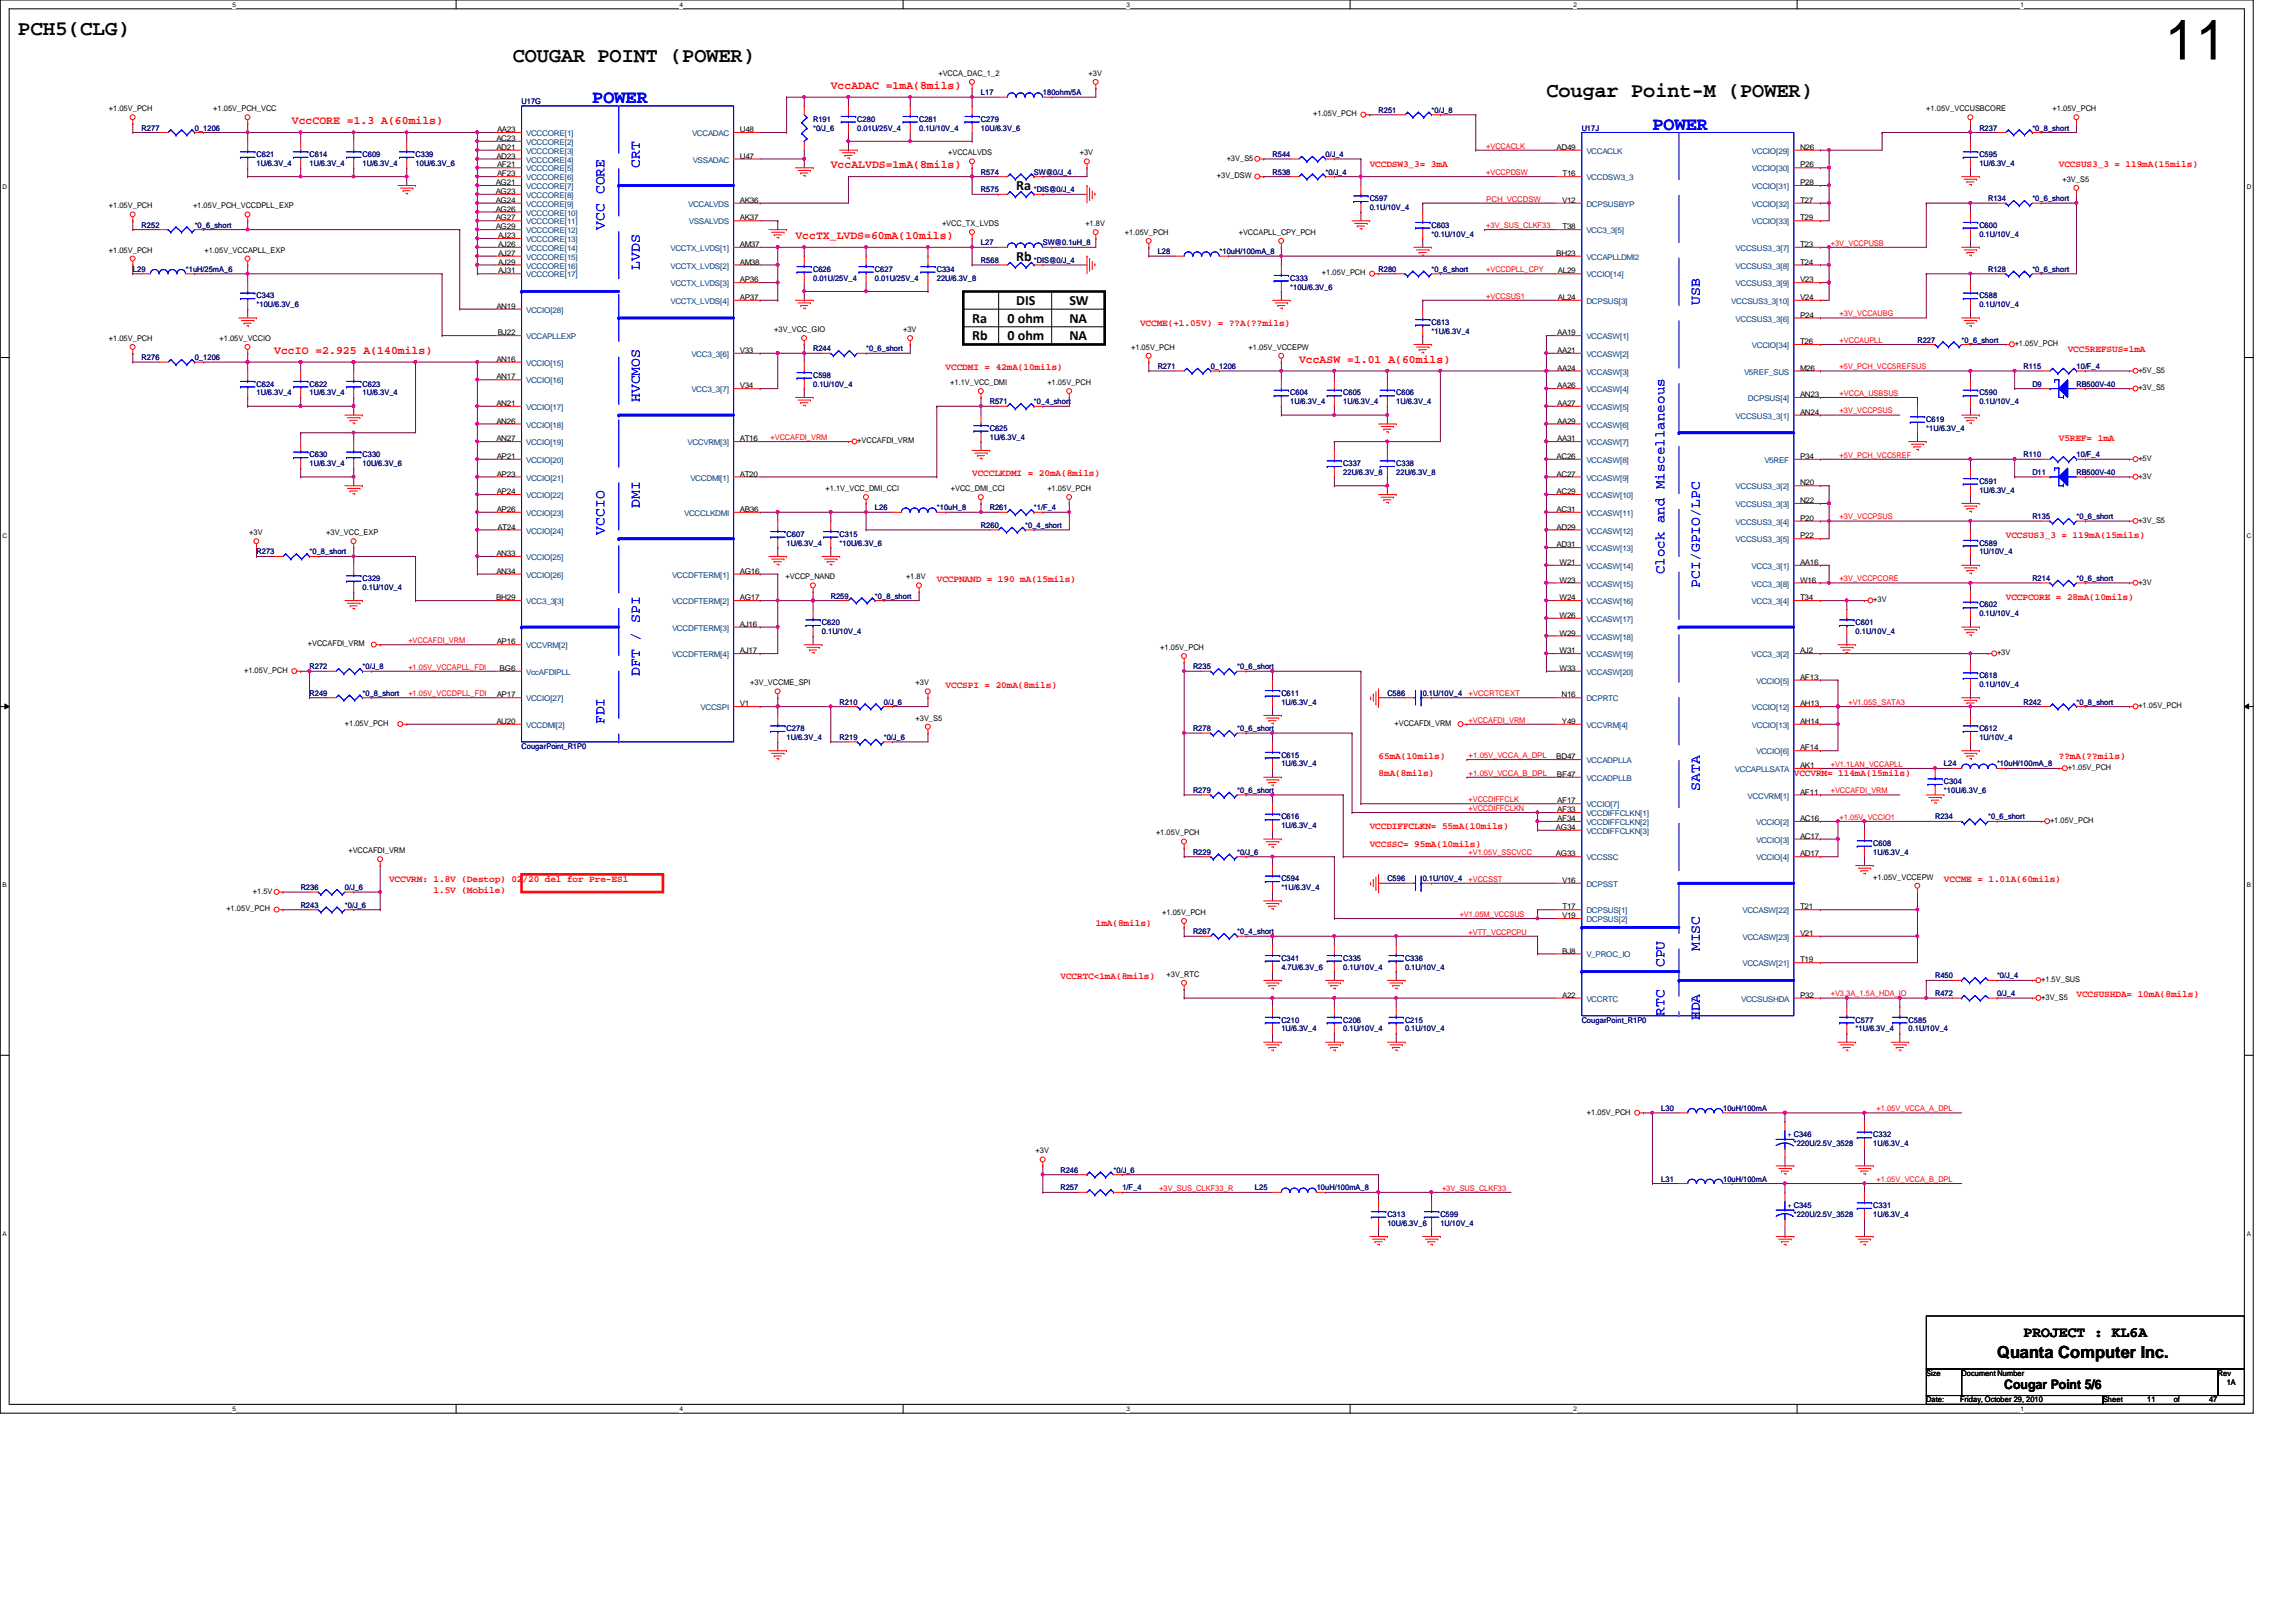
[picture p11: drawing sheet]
<svg xmlns="http://www.w3.org/2000/svg" width="297mm" height="210mm" viewBox="0 0 297 210" stroke-linecap="round" stroke-linejoin="round" font-family="sans-serif">
<defs><g id="words">
<text font-size="7.3" x="280.1" y="7.7">11</text>
<g font-size="2.7">
<text x="2.3" y="4.6">PCH5(CLG)</text>
<text x="66.3" y="8">COUGAR POINT (POWER)</text>
<text x="200.1" y="12.6">Cougar Point-M (POWER)</text>
</g>
<g font-size="2.4" fill="#00f">
<text x="76.6" y="13.4">POWER</text>
<text x="213.8" y="16.8">POWER</text>
</g>
<text font-size="2.2" x="258.4" y="175.8">Quanta Computer Inc.</text>
<text font-size="1.9" x="261.8" y="173.1">PROJECT : KL6A</text>
<g font-size="1.8" fill="#00f">
<text x="82.8" y="21.7" transform="rotate(-90 82.8 21.7)">CRT</text>
<text x="78.2" y="29.7" transform="rotate(-90 78.2 29.7)">VCC CORE</text>
<text x="82.8" y="34.9" transform="rotate(-90 82.8 34.9)">LVDS</text>
<text x="219.9" y="39.5" transform="rotate(-90 219.9 39.5)">USB</text>
<text x="82.8" y="52" transform="rotate(-90 82.8 52)">HVCMOS</text>
<text x="82.8" y="65.7" transform="rotate(-90 82.8 65.7)">DMI</text>
<text x="78.2" y="69.2" transform="rotate(-90 78.2 69.2)">VCCIO</text>
<text x="215.3" y="74.3" transform="rotate(-90 215.3 74.3)">Clock and Miscellaneous</text>
<text x="219.9" y="76" transform="rotate(-90 219.9 76)">PCI/GPIO/LPC</text>
<text x="82.8" y="87.5" transform="rotate(-90 82.8 87.5)">DFT / SPI</text>
<text x="78.2" y="93.7" transform="rotate(-90 78.2 93.7)">FDI</text>
<text x="219.9" y="102.3" transform="rotate(-90 219.9 102.3)">SATA</text>
<text x="215.3" y="125.2" transform="rotate(-90 215.3 125.2)">CPU</text>
<text x="219.9" y="123.1" transform="rotate(-90 219.9 123.1)">MISC</text>
<text x="215.3" y="131.4" transform="rotate(-90 215.3 131.4)">RTC</text>
<text x="219.9" y="132" transform="rotate(-90 219.9 132)">HDA</text>
</g>
<g font-size="1.8">
<text x="131.5" y="24.6">Ra</text>
<text x="131.5" y="33.7">Rb</text>
<text x="125.8" y="41.7">Ra</text>
<text x="130.3" y="41.7">0 ohm</text>
<text x="131.5" y="39.5">DIS</text>
<text x="138.3" y="39.5">SW</text>
<text x="138.3" y="41.7">NA</text>
<text x="125.8" y="44">Rb</text>
<text x="130.3" y="44">0 ohm</text>
<text x="138.3" y="44">NA</text>
</g>
<text font-size="1.7" x="259.3" y="179.7">Cougar Point 5/6</text>
<g font-size="1.5" fill="#f00">
<text x="107.5" y="11.5">VccADAC =1mA(8mils)</text>
<text x="37.8" y="16.1">VccCORE =1.3 A(60mils)</text>
<text x="107.5" y="21.8">VccALVDS=1mA(8mils)</text>
<text x="102.9" y="30.9">VccTX_LVDS=60mA(10mils)</text>
<text x="35.5" y="45.8">VccIO =2.925 A(140mils)</text>
<text x="168.1" y="46.9">VccASW =1.01 A(60mils)</text>
</g>
<g font-size="1.2" fill="#f00">
<text x="177.2" y="21.6">VCCDSW3_3= 3mA</text>
<text x="266.4" y="21.6">VCCSUS3_3 = 119mA(15mils)</text>
<text x="122.3" y="47.9">VCCDMI = 42mA(10mils)</text>
<text x="147.5" y="42.2">VCCME(+1.05V) = ??A(??mils)</text>
<text x="267.5" y="45.6">VCC5REFSUS=1mA</text>
<text x="266.4" y="57">V5REF= 1mA</text>
<text x="125.8" y="61.6">VCCCLKDMI = 20mA(8mils)</text>
<text x="259.5" y="69.6">VCCSUS3_3 = 119mA(15mils)</text>
<text x="121.2" y="75.3">VCCPNAND = 190 mA(15mils)</text>
<text x="259.5" y="77.6">VCCPCORE = 28mA(10mils)</text>
<text x="122.3" y="89">VCCSPI = 20mA(8mils)</text>
<text x="178.3" y="98.2">65mA(10mils)</text>
<text x="178.3" y="100.5">8mA(8mils)</text>
<text x="232.1" y="100.5">VCCVRM= 114mA(15mils)</text>
<text x="266.4" y="98.2">??mA(??mils)</text>
<text x="177.2" y="107.3">VCCDIFFCLKN= 55mA(10mils)</text>
<text x="177.2" y="109.6">VCCSSC= 95mA(10mils)</text>
<text x="50.3" y="114.2">VCCVRM: 1.8V (Destop) 02/20 del for Pre-ES1</text>
<text x="56.1" y="115.6">1.5V (Mobile)</text>
<text x="141.8" y="119.9">1mA(8mils)</text>
<text x="251.5" y="114.2">VCCME = 1.01A(60mils)</text>
<text x="137.2" y="126.7">VCCRTC&lt;1mA(8mils)</text>
<text x="268.6" y="129">VCCSUSHDA= 10mA(8mils)</text>
</g>
<g font-size="1">
<text x="121.4" y="9.8">+VCCA_DAC_1_2</text>
<text x="140.8" y="9.8">+3V</text>
<text x="14.1" y="14.4">+1.05V_PCH</text>
<text x="27.6" y="14.4">+1.05V_PCH_VCC</text>
<text x="64.3" y="17.1">AA23</text>
<text x="95.7" y="17.1">U48</text>
<text x="169.9" y="15.1">+1.05V_PCH</text>
<text x="249.2" y="14.4">+1.05V_VCCUSBCORE</text>
<text x="265.6" y="14.4">+1.05V_PCH</text>
<text x="64.1" y="24">AG21</text>
<text x="64.2" y="18.2">AC23</text>
<text x="64.2" y="19.4">AD21</text>
<text x="64.2" y="20.5">AD23</text>
<text x="64.3" y="21.7">AF21</text>
<text x="64.3" y="22.8">AF23</text>
<text x="95.7" y="20.5">U47</text>
<text x="122.7" y="20.1">+VCCALVDS</text>
<text x="139.7" y="20.1">+3V</text>
<text x="157.4" y="23.1">+3V_DSW</text>
<text x="158.7" y="20.8">+3V_S5</text>
<text x="201.4" y="19.4">AD49</text>
<text x="202.1" y="22.8">T16</text>
<text x="232.9" y="19.4">N26</text>
<text x="232.9" y="21.7">P26</text>
<text x="232.9" y="24">P28</text>
<text x="266.8" y="23.5">+3V_S5</text>
<text x="14.1" y="27">+1.05V_PCH</text>
<text x="25" y="27">+1.05V_PCH_VCCDPLL_EXP</text>
<text x="64.1" y="25.1">AG23</text>
<text x="64.1" y="26.2">AG24</text>
<text x="64.1" y="27.4">AG26</text>
<text x="64.1" y="28.5">AG27</text>
<text x="64.1" y="29.7">AG29</text>
<text x="95.7" y="26.2">AK36</text>
<text x="95.7" y="28.5">AK37</text>
<text x="121.9" y="29.3">+VCC_TX_LVDS</text>
<text x="140.4" y="29.3">+1.8V</text>
<text x="202.1" y="26.2">V12</text>
<text x="202.1" y="29.7">T38</text>
<text x="232.9" y="26.2">T27</text>
<text x="232.9" y="28.5">T29</text>
<text x="14.1" y="32.7">+1.05V_PCH</text>
<text x="26.5" y="32.7">+1.05V_VCCAPLL_EXP</text>
<text x="64.4" y="30.8">AJ23</text>
<text x="64.4" y="32">AJ26</text>
<text x="64.4" y="33.1">AJ27</text>
<text x="64.4" y="34.2">AJ29</text>
<text x="64.4" y="35.4">AJ31</text>
<text x="95.7" y="32">AM37</text>
<text x="95.7" y="34.2">AM38</text>
<text x="145.5" y="30.4">+1.05V_PCH</text>
<text x="160.3" y="30.4">+VCCAPLL_CPY_PCH</text>
<text x="171" y="35.6">+1.05V_PCH</text>
<text x="201.3" y="33.1">BH23</text>
<text x="201.5" y="35.4">AL29</text>
<text x="232.9" y="34.2">T24</text>
<text x="232.9" y="32">T23</text>
<text x="64.2" y="40">AN19</text>
<text x="95.7" y="38.8">AP37</text>
<text x="95.7" y="36.5">AP36</text>
<text x="201.5" y="38.8">AL24</text>
<text x="232.9" y="41.1">P24</text>
<text x="232.9" y="38.8">V24</text>
<text x="232.9" y="36.5">V23</text>
<text x="14.1" y="44.1">+1.05V_PCH</text>
<text x="28.4" y="44.1">+1.05V_VCCIO</text>
<text x="64.2" y="46.8">AN16</text>
<text x="64.4" y="43.4">BJ22</text>
<text x="95.7" y="45.7">V33</text>
<text x="100.2" y="43">+3V_VCC_GIO</text>
<text x="116.8" y="43">+3V</text>
<text x="146.3" y="45.3">+1.05V_PCH</text>
<text x="161.5" y="45.3">+1.05V_VCCEPW</text>
<text x="201.5" y="43.4">AA19</text>
<text x="201.5" y="45.7">AA21</text>
<text x="201.5" y="48">AA24</text>
<text x="232.9" y="44.5">T26</text>
<text x="232.9" y="48">M26</text>
<text x="260.6" y="44.8">+1.05V_PCH</text>
<text x="64.2" y="52.5">AN21</text>
<text x="64.2" y="49.1">AN17</text>
<text x="95.7" y="50.2">V34</text>
<text x="122.9" y="49.8">+1.1V_VCC_DMI</text>
<text x="135.5" y="49.8">+1.05V_PCH</text>
<text x="201.5" y="52.5">AA27</text>
<text x="201.5" y="50.2">AA26</text>
<text x="232.9" y="51.4">AN23</text>
<text x="232.9" y="53.7">AN24</text>
<text x="276.6" y="48.2">+5V_S5</text>
<text x="276.6" y="50.5">+3V_S5</text>
<text x="64.2" y="54.8">AN26</text>
<text x="64.2" y="57.1">AN27</text>
<text x="64.3" y="59.4">AP21</text>
<text x="95.7" y="57.1">AT16</text>
<text x="110.9" y="57.4">+VCCAFDI_VRM</text>
<text x="201.4" y="59.4">AC26</text>
<text x="201.5" y="54.8">AA29</text>
<text x="201.5" y="57.1">AA31</text>
<text x="232.9" y="59.4">P34</text>
<text x="276.6" y="59.6">+5V</text>
<text x="64.3" y="61.7">AP23</text>
<text x="64.3" y="64">AP24</text>
<text x="95.7" y="61.7">AT20</text>
<text x="106.8" y="63.5">+1.1V_VCC_DMI_CCI</text>
<text x="123" y="63.5">+VCC_DMI_CCI</text>
<text x="135.5" y="63.5">+1.05V_PCH</text>
<text x="201.4" y="61.7">AC27</text>
<text x="201.4" y="64">AC29</text>
<text x="232.9" y="62.8">N20</text>
<text x="232.9" y="65.1">N22</text>
<text x="276.6" y="61.9">+3V</text>
<text x="32.3" y="69.3">+3V</text>
<text x="42.2" y="69.3">+3V_VCC_EXP</text>
<text x="64.2" y="72">AN33</text>
<text x="64.3" y="66.3">AP26</text>
<text x="64.3" y="68.5">AT24</text>
<text x="95.7" y="66.3">AB36</text>
<text x="201.4" y="66.3">AC31</text>
<text x="201.4" y="68.5">AD29</text>
<text x="201.4" y="70.8">AD31</text>
<text x="232.9" y="67.4">P20</text>
<text x="232.9" y="69.7">P22</text>
<text x="276.6" y="67.6">+3V_S5</text>
<text x="64.2" y="77.7">BH29</text>
<text x="64.2" y="74.3">AN34</text>
<text x="95.7" y="77.7">AG17</text>
<text x="95.7" y="74.3">AG16</text>
<text x="101.6" y="75">+VCCP_NAND</text>
<text x="117.2" y="75">+1.8V</text>
<text x="201.8" y="73.1">W21</text>
<text x="201.8" y="75.4">W23</text>
<text x="201.8" y="77.7">W24</text>
<text x="232.9" y="77.7">T34</text>
<text x="232.9" y="73.1">AA16</text>
<text x="232.9" y="75.4">W16</text>
<text x="242.4" y="77.9">+3V</text>
<text x="276.6" y="75.6">+3V</text>
<text x="39.8" y="83.7">+VCCAFDI_VRM</text>
<text x="64.3" y="83.4">AP16</text>
<text x="95.7" y="81.1">AJ16</text>
<text x="201.8" y="80">W26</text>
<text x="201.8" y="82.3">W29</text>
<text x="31.6" y="87.1">+1.05V_PCH</text>
<text x="64.6" y="86.8">BG6</text>
<text x="95.7" y="84.5">AJ17</text>
<text x="97.1" y="88.7">+3V_VCCME_SPI</text>
<text x="118.4" y="88.7">+3V</text>
<text x="150.1" y="84.1">+1.05V_PCH</text>
<text x="201.8" y="84.5">W31</text>
<text x="201.8" y="86.8">W33</text>
<text x="232.9" y="88">AF13</text>
<text x="232.9" y="84.5">AJ2</text>
<text x="258.4" y="84.8">+3V</text>
<text x="44.6" y="93.9">+1.05V_PCH</text>
<text x="64.2" y="93.7">AU20</text>
<text x="64.3" y="90.3">AP17</text>
<text x="95.7" y="91.4">V1</text>
<text x="118.4" y="93.3">+3V_S5</text>
<text x="180.4" y="93.9">+VCCAFDI_VRM</text>
<text x="202" y="90.3">N16</text>
<text x="202.1" y="93.7">Y49</text>
<text x="232.9" y="91.4">AH13</text>
<text x="232.9" y="93.7">AH14</text>
<text x="276.6" y="91.7">+1.05V_PCH</text>
<text x="201.3" y="98.3">BD47</text>
<text x="201.4" y="100.5">BF47</text>
<text x="232.9" y="97.1">AF14</text>
<text x="232.9" y="99.4">AK1</text>
<text x="267.5" y="99.7">+1.05V_PCH</text>
<text x="201.3" y="107.4">AG34</text>
<text x="201.5" y="105.1">AF33</text>
<text x="201.5" y="106.3">AF34</text>
<text x="201.5" y="104">AF17</text>
<text x="232.9" y="106.3">AC16</text>
<text x="232.9" y="102.8">AF11</text>
<text x="265.2" y="106.5">+1.05V_PCH</text>
<text x="45.1" y="110.4">+VCCAFDI_VRM</text>
<text x="149.6" y="108.1">+1.05V_PCH</text>
<text x="201.3" y="110.8">AG33</text>
<text x="232.9" y="110.8">AD17</text>
<text x="232.9" y="108.5">AC17</text>
<text x="242.4" y="113.8">+1.05V_VCCEPW</text>
<text x="29.3" y="117.9">+1.05V_PCH</text>
<text x="32.7" y="115.7">+1.5V</text>
<text x="150.4" y="118.4">+1.05V_PCH</text>
<text x="202.1" y="114.3">V16</text>
<text x="202.1" y="118.8">V19</text>
<text x="202.1" y="117.7">T17</text>
<text x="232.9" y="117.7">T21</text>
<text x="202.1" y="123.4">BJ8</text>
<text x="232.9" y="121.1">V21</text>
<text x="232.9" y="124.5">T19</text>
<text x="150.9" y="126.4">+3V_RTC</text>
<text x="202.1" y="129.1">A22</text>
<text x="232.9" y="129.1">P32</text>
<text x="264.1" y="129.4">+3V_S5</text>
<text x="264.1" y="127.1">+1.5V_SUS</text>
<text x="134" y="149.3">+3V</text>
<text x="205.3" y="144.2">+1.05V_PCH</text>
<text x="249.2" y="178.1">Size</text>
<text x="253.8" y="178.1">Document Number</text>
<text x="286.9" y="178.1">Rev</text>
<text x="288.1" y="179.2">1A</text>
<text x="249.2" y="181.5">Date:</text>
<text x="253.6" y="181.5">Friday, October 29, 2010</text>
<text x="272.1" y="181.5">Sheet</text>
<text x="277.8" y="181.5">11</text>
<text x="281.2" y="181.5">of</text>
<text x="285.8" y="181.5">47</text>
</g>
<g font-size="1" fill="#000080">
<text x="18.3" y="16.9">R277</text>
<text x="25.2" y="16.9">0_1206</text>
<text x="67.5" y="13.5">U17G</text>
<text x="105.2" y="15.7">R191</text>
<text x="105.2" y="16.9">*0/J_6</text>
<text x="110.9" y="15.7">C280</text>
<text x="110.9" y="16.9">0.01U/25V_4</text>
<text x="118.9" y="15.7">C281</text>
<text x="118.9" y="16.9">0.1U/10V_4</text>
<text x="126.9" y="12.3">L17</text>
<text x="126.9" y="15.7">C279</text>
<text x="126.9" y="16.9">10U/6.3V_6</text>
<text x="134.9" y="12.3">180ohm/5A</text>
<text x="178.3" y="14.6">R251</text>
<text x="185.2" y="14.6">*0/J_8</text>
<text x="204.6" y="16.9">U17J</text>
<text x="256.1" y="16.9">R237</text>
<text x="262.9" y="16.9">*0_8_short</text>
<text x="33.2" y="20.3">C621</text>
<text x="33.2" y="21.5">1U/6.3V_4</text>
<text x="40" y="20.3">C614</text>
<text x="40" y="21.5">1U/6.3V_4</text>
<text x="46.9" y="20.3">C609</text>
<text x="46.9" y="21.5">1U/6.3V_4</text>
<text x="53.8" y="20.3">C339</text>
<text x="53.8" y="21.5">10U/6.3V_6</text>
<text x="126.9" y="22.6">R574</text>
<text x="133.8" y="22.6">SW@0/J_4</text>
<text x="164.6" y="22.6">R538</text>
<text x="164.6" y="20.3">R544</text>
<text x="171.5" y="22.6">*0/J_4</text>
<text x="171.5" y="20.3">0/J_4</text>
<text x="256.1" y="20.3">C595</text>
<text x="256.1" y="21.5">1U/6.3V_4</text>
<text x="18.3" y="29.5">R252</text>
<text x="25.2" y="29.5">*0_6_short</text>
<text x="126.9" y="24.9">R575</text>
<text x="133.8" y="24.9">*DIS@0/J_4</text>
<text x="177.2" y="26">C597</text>
<text x="177.2" y="27.2">0.1U/10V_4</text>
<text x="185.2" y="29.5">C603</text>
<text x="256.1" y="29.5">C600</text>
<text x="257.2" y="26">R134</text>
<text x="262.9" y="26">*0_6_short</text>
<text x="17.2" y="35.2">L29</text>
<text x="24" y="35.2">*1uH/25mA_6</text>
<text x="105.2" y="35.2">C626</text>
<text x="113.2" y="35.2">C627</text>
<text x="121.2" y="35.2">C334</text>
<text x="126.9" y="34">R568</text>
<text x="126.9" y="31.7">L27</text>
<text x="133.8" y="34">*DIS@0/J_4</text>
<text x="134.9" y="31.7">SW@0.1uH_8</text>
<text x="149.8" y="32.9">L28</text>
<text x="157.8" y="32.9">*10uH/100mA_8</text>
<text x="178.3" y="35.2">R280</text>
<text x="185.2" y="35.2">*0_6_short</text>
<text x="185.2" y="30.6">*0.1U/10V_4</text>
<text x="256.1" y="30.6">0.1U/10V_4</text>
<text x="257.2" y="35.2">R128</text>
<text x="262.9" y="35.2">*0_6_short</text>
<text x="33.2" y="38.6">C343</text>
<text x="33.2" y="39.8">*10U/6.3V_6</text>
<text x="105.2" y="36.3">0.01U/25V_4</text>
<text x="113.2" y="36.3">0.01U/25V_4</text>
<text x="121.2" y="36.3">22U/6.3V_8</text>
<text x="166.9" y="36.3">C333</text>
<text x="166.9" y="37.5">*10U/6.3V_6</text>
<text x="256.1" y="38.6">C588</text>
<text x="256.1" y="39.8">0.1U/10V_4</text>
<text x="18.3" y="46.6">R276</text>
<text x="25.2" y="46.6">0_1206</text>
<text x="105.2" y="45.5">R244</text>
<text x="112.1" y="45.5">*0_6_short</text>
<text x="149.8" y="47.8">R271</text>
<text x="156.6" y="47.8">0_1206</text>
<text x="185.2" y="42">C613</text>
<text x="185.2" y="43.2">*1U/6.3V_4</text>
<text x="248.1" y="44.3">R227</text>
<text x="253.8" y="44.3">*0_6_short</text>
<text x="261.8" y="47.8">R115</text>
<text x="268.6" y="47.8">10/F_4</text>
<text x="33.2" y="50">C624</text>
<text x="33.2" y="51.2">1U/6.3V_4</text>
<text x="40" y="50">C622</text>
<text x="40" y="51.2">1U/6.3V_4</text>
<text x="46.9" y="50">C623</text>
<text x="46.9" y="51.2">1U/6.3V_4</text>
<text x="105.2" y="48.9">C598</text>
<text x="105.2" y="50">0.1U/10V_4</text>
<text x="128.1" y="52.3">R571</text>
<text x="133.8" y="52.3">*0_4_short</text>
<text x="166.9" y="51.2">C604</text>
<text x="166.9" y="52.3">1U/6.3V_4</text>
<text x="173.8" y="51.2">C605</text>
<text x="173.8" y="52.3">1U/6.3V_4</text>
<text x="180.6" y="51.2">C606</text>
<text x="180.6" y="52.3">1U/6.3V_4</text>
<text x="256.1" y="51.2">C590</text>
<text x="256.1" y="52.3">0.1U/10V_4</text>
<text x="262.9" y="50">D9</text>
<text x="268.6" y="50">RB500V-40</text>
<text x="40" y="59.2">C630</text>
<text x="46.9" y="59.2">C330</text>
<text x="128.1" y="55.8">C625</text>
<text x="128.1" y="56.9">1U/6.3V_4</text>
<text x="249.2" y="54.6">C619</text>
<text x="249.2" y="55.8">*1U/6.3V_4</text>
<text x="261.8" y="59.2">R110</text>
<text x="268.6" y="59.2">10/F_4</text>
<text x="40" y="60.3">1U/6.3V_4</text>
<text x="46.9" y="60.3">10U/6.3V_6</text>
<text x="173.8" y="60.3">C337</text>
<text x="173.8" y="61.5">22U/6.3V_8</text>
<text x="180.6" y="60.3">C338</text>
<text x="180.6" y="61.5">22U/6.3V_8</text>
<text x="256.1" y="62.6">C591</text>
<text x="256.1" y="63.8">1U/6.3V_4</text>
<text x="262.9" y="61.5">D11</text>
<text x="268.6" y="61.5">RB500V-40</text>
<text x="33.2" y="71.8">R273</text>
<text x="40" y="71.8">*0_8_short</text>
<text x="101.8" y="69.5">C607</text>
<text x="101.8" y="70.6">1U/6.3V_4</text>
<text x="108.6" y="69.5">C315</text>
<text x="108.6" y="70.6">*10U/6.3V_6</text>
<text x="113.2" y="66">L26</text>
<text x="121.2" y="66">*10uH_8</text>
<text x="126.9" y="68.3">R260</text>
<text x="128.1" y="66">R261</text>
<text x="132.6" y="68.3">*0_4_short</text>
<text x="133.8" y="66">*1/F_4</text>
<text x="256.1" y="70.6">C589</text>
<text x="256.1" y="71.8">1U/10V_4</text>
<text x="262.9" y="67.2">R135</text>
<text x="268.6" y="67.2">*0_6_short</text>
<text x="46.9" y="75.2">C329</text>
<text x="46.9" y="76.3">0.1U/10V_4</text>
<text x="107.5" y="77.5">R259</text>
<text x="113.2" y="77.5">*0_8_short</text>
<text x="262.9" y="75.2">R214</text>
<text x="268.6" y="75.2">*0_6_short</text>
<text x="106.3" y="80.9">C620</text>
<text x="106.3" y="82">0.1U/10V_4</text>
<text x="240.1" y="80.9">C601</text>
<text x="240.1" y="82">0.1U/10V_4</text>
<text x="256.1" y="78.6">C602</text>
<text x="256.1" y="79.8">0.1U/10V_4</text>
<text x="40" y="86.6">R272</text>
<text x="46.9" y="86.6">*0/J_8</text>
<text x="154.3" y="86.6">R235</text>
<text x="160.1" y="86.6">*0_6_short</text>
<text x="256.1" y="87.8">C618</text>
<text x="256.1" y="88.9">0.1U/10V_4</text>
<text x="40" y="90">R249</text>
<text x="46.9" y="90">*0_8_short</text>
<text x="101.8" y="94.6">C278</text>
<text x="101.8" y="95.8">1U/6.3V_4</text>
<text x="108.6" y="91.2">R210</text>
<text x="108.6" y="95.8">R219</text>
<text x="114.3" y="91.2">0/J_6</text>
<text x="114.3" y="95.8">*0/J_6</text>
<text x="154.3" y="94.6">R278</text>
<text x="160.1" y="94.6">*0_6_short</text>
<text x="165.8" y="90">C611</text>
<text x="165.8" y="91.2">1U/6.3V_4</text>
<text x="179.5" y="90">C586</text>
<text x="184.1" y="90">0.1U/10V_4</text>
<text x="256.1" y="94.6">C612</text>
<text x="256.1" y="95.8">1U/10V_4</text>
<text x="261.8" y="91.2">R242</text>
<text x="268.6" y="91.2">*0_8_short</text>
<text x="67.5" y="96.9">CougarPoint_R1P0</text>
<text x="165.8" y="98">C615</text>
<text x="165.8" y="99.2">1U/6.3V_4</text>
<text x="251.5" y="101.5">C304</text>
<text x="251.5" y="99.2">L24</text>
<text x="258.4" y="99.2">*10uH/100mA_8</text>
<text x="154.3" y="102.6">R279</text>
<text x="160.1" y="102.6">*0_6_short</text>
<text x="165.8" y="106">C616</text>
<text x="165.8" y="107.2">1U/6.3V_4</text>
<text x="250.4" y="106">R234</text>
<text x="251.5" y="102.6">*10U/6.3V_6</text>
<text x="257.2" y="106">*0_6_short</text>
<text x="154.3" y="110.6">R229</text>
<text x="160.1" y="110.6">*0/J_6</text>
<text x="242.4" y="109.5">C608</text>
<text x="242.4" y="110.6">1U/6.3V_4</text>
<text x="38.9" y="115.2">R236</text>
<text x="38.9" y="117.5">R243</text>
<text x="44.6" y="115.2">0/J_6</text>
<text x="44.6" y="117.5">*0/J_6</text>
<text x="165.8" y="114">C594</text>
<text x="165.8" y="115.2">*1U/6.3V_4</text>
<text x="179.5" y="114">C596</text>
<text x="184.1" y="114">0.1U/10V_4</text>
<text x="154.3" y="120.9">R267</text>
<text x="160.1" y="120.9">*0_4_short</text>
<text x="165.8" y="124.3">C341</text>
<text x="165.8" y="125.5">4.7U/6.3V_6</text>
<text x="173.8" y="124.3">C335</text>
<text x="173.8" y="125.5">0.1U/10V_4</text>
<text x="181.8" y="124.3">C336</text>
<text x="181.8" y="125.5">0.1U/10V_4</text>
<text x="250.4" y="126.6">R450</text>
<text x="250.4" y="128.9">R472</text>
<text x="258.4" y="126.6">*0/J_4</text>
<text x="258.4" y="128.9">0/J_4</text>
<text x="165.8" y="132.3">C210</text>
<text x="165.8" y="133.5">1U/6.3V_4</text>
<text x="173.8" y="132.3">C206</text>
<text x="173.8" y="133.5">0.1U/10V_4</text>
<text x="181.8" y="132.3">C215</text>
<text x="181.8" y="133.5">0.1U/10V_4</text>
<text x="204.6" y="132.3">CougarPoint_R1P0</text>
<text x="240.1" y="132.3">C577</text>
<text x="240.1" y="133.5">*1U/6.3V_4</text>
<text x="246.9" y="132.3">C585</text>
<text x="246.9" y="133.5">0.1U/10V_4</text>
<text x="214.9" y="143.8">L30</text>
<text x="222.9" y="143.8">10uH/100mA</text>
<text x="232.1" y="148.3">*220U/2.5V_3528</text>
<text x="242.4" y="147.2">C332</text>
<text x="242.4" y="148.3">1U/6.3V_4</text>
<text x="137.2" y="151.8">R246</text>
<text x="137.2" y="154.1">R257</text>
<text x="144.1" y="151.8">*0/J_6</text>
<text x="145.2" y="154.1">1/F_4</text>
<text x="162.3" y="154.1">L25</text>
<text x="170.3" y="154.1">10uH/100mA_8</text>
<text x="214.9" y="152.9">L31</text>
<text x="222.9" y="152.9">10uH/100mA</text>
<text x="179.5" y="157.5">C313</text>
<text x="179.5" y="158.6">10U/6.3V_6</text>
<text x="186.3" y="157.5">C599</text>
<text x="186.3" y="158.6">1U/10V_4</text>
<text x="232.1" y="157.5">*220U/2.5V_3528</text>
<text x="242.4" y="156.3">C331</text>
<text x="242.4" y="157.5">1U/6.3V_4</text>
</g>
<g font-size="1" fill="#004080">
<text x="68.1" y="17.6">VCCCORE[1]</text>
<text x="89.5" y="17.6">VCCADAC</text>
<text x="68.1" y="18.8">VCCCORE[2]</text>
<text x="68.1" y="19.9">VCCCORE[3]</text>
<text x="68.1" y="21">VCCCORE[4]</text>
<text x="68.1" y="22.2">VCCCORE[5]</text>
<text x="68.1" y="23.3">VCCCORE[6]</text>
<text x="89.6" y="21">VSSADAC</text>
<text x="205.2" y="19.9">VCCACLK</text>
<text x="205.2" y="23.3">VCCDSW3_3</text>
<text x="226.6" y="19.9">VCCIO[29]</text>
<text x="226.6" y="22.2">VCCIO[30]</text>
<text x="68.1" y="24.5">VCCCORE[7]</text>
<text x="68.1" y="25.6">VCCCORE[8]</text>
<text x="68.1" y="26.8">VCCCORE[9]</text>
<text x="68.1" y="27.9">VCCCORE[10]</text>
<text x="68.1" y="29">VCCCORE[11]</text>
<text x="89" y="26.8">VCCALVDS</text>
<text x="89.1" y="29">VSSALVDS</text>
<text x="205.2" y="26.8">DCPSUSBYP</text>
<text x="226.6" y="24.5">VCCIO[31]</text>
<text x="226.6" y="26.8">VCCIO[32]</text>
<text x="226.6" y="29">VCCIO[33]</text>
<text x="68.1" y="30.2">VCCCORE[12]</text>
<text x="68.1" y="31.3">VCCCORE[13]</text>
<text x="68.1" y="32.5">VCCCORE[14]</text>
<text x="68.1" y="33.6">VCCCORE[15]</text>
<text x="68.1" y="34.8">VCCCORE[16]</text>
<text x="68.1" y="35.9">VCCCORE[17]</text>
<text x="86.7" y="32.5">VCCTX_LVDS[1]</text>
<text x="86.7" y="34.8">VCCTX_LVDS[2]</text>
<text x="205.2" y="35.9">VCCIO[14]</text>
<text x="205.2" y="33.6">VCCAPLLDMI2</text>
<text x="205.2" y="30.2">VCC3_3[5]</text>
<text x="224.5" y="34.8">VCCSUS3_3[8]</text>
<text x="224.5" y="32.5">VCCSUS3_3[7]</text>
<text x="68.1" y="40.5">VCCIO[28]</text>
<text x="86.7" y="39.3">VCCTX_LVDS[4]</text>
<text x="86.7" y="37">VCCTX_LVDS[3]</text>
<text x="205.2" y="39.3">DCPSUS[3]</text>
<text x="224" y="39.3">VCCSUS3_3[10]</text>
<text x="224.5" y="41.6">VCCSUS3_3[6]</text>
<text x="224.5" y="37">VCCSUS3_3[9]</text>
<text x="68.1" y="47.3">VCCIO[15]</text>
<text x="68.1" y="43.9">VCCAPLLEXP</text>
<text x="89.4" y="46.2">VCC3_3[6]</text>
<text x="205.2" y="43.9">VCCASW[1]</text>
<text x="205.2" y="46.2">VCCASW[2]</text>
<text x="226.6" y="45">VCCIO[34]</text>
<text x="68.1" y="53">VCCIO[17]</text>
<text x="68.1" y="49.6">VCCIO[16]</text>
<text x="89.4" y="50.8">VCC3_3[7]</text>
<text x="205.2" y="48.5">VCCASW[3]</text>
<text x="205.2" y="53">VCCASW[5]</text>
<text x="205.2" y="50.8">VCCASW[4]</text>
<text x="225.6" y="48.5">V5REF_SUS</text>
<text x="226.1" y="51.9">DCPSUS[4]</text>
<text x="68.1" y="55.3">VCCIO[18]</text>
<text x="68.1" y="57.6">VCCIO[19]</text>
<text x="68.1" y="59.9">VCCIO[20]</text>
<text x="88.9" y="57.6">VCCVRM[3]</text>
<text x="205.2" y="55.3">VCCASW[6]</text>
<text x="205.2" y="57.6">VCCASW[7]</text>
<text x="205.2" y="59.9">VCCASW[8]</text>
<text x="224.5" y="54.2">VCCSUS3_3[1]</text>
<text x="228.3" y="59.9">V5REF</text>
<text x="68.1" y="62.2">VCCIO[21]</text>
<text x="68.1" y="64.5">VCCIO[22]</text>
<text x="89.3" y="62.2">VCCDMI[1]</text>
<text x="205.2" y="62.2">VCCASW[9]</text>
<text x="205.2" y="64.5">VCCASW[10]</text>
<text x="224.5" y="63.3">VCCSUS3_3[2]</text>
<text x="224.5" y="65.6">VCCSUS3_3[3]</text>
<text x="68.1" y="66.8">VCCIO[23]</text>
<text x="68.1" y="69">VCCIO[24]</text>
<text x="88.5" y="66.8">VCCCLKDMI</text>
<text x="205.2" y="66.8">VCCASW[11]</text>
<text x="205.2" y="69">VCCASW[12]</text>
<text x="205.2" y="71.3">VCCASW[13]</text>
<text x="224.5" y="67.9">VCCSUS3_3[4]</text>
<text x="224.5" y="70.2">VCCSUS3_3[5]</text>
<text x="68.1" y="72.5">VCCIO[25]</text>
<text x="68.1" y="74.8">VCCIO[26]</text>
<text x="86.9" y="74.8">VCCDFTERM[1]</text>
<text x="205.2" y="73.6">VCCASW[14]</text>
<text x="205.2" y="75.9">VCCASW[15]</text>
<text x="226.6" y="73.6">VCC3_3[1]</text>
<text x="226.6" y="75.9">VCC3_3[8]</text>
<text x="68.1" y="83.9">VCCVRM[2]</text>
<text x="68.1" y="78.2">VCC3_3[3]</text>
<text x="86.9" y="81.6">VCCDFTERM[3]</text>
<text x="86.9" y="78.2">VCCDFTERM[2]</text>
<text x="205.2" y="78.2">VCCASW[16]</text>
<text x="205.2" y="80.5">VCCASW[17]</text>
<text x="205.2" y="82.8">VCCASW[18]</text>
<text x="226.6" y="78.2">VCC3_3[4]</text>
<text x="68.1" y="87.3">VccAFDIPLL</text>
<text x="86.9" y="85">VCCDFTERM[4]</text>
<text x="205.2" y="85">VCCASW[19]</text>
<text x="205.2" y="87.3">VCCASW[20]</text>
<text x="226.6" y="85">VCC3_3[2]</text>
<text x="227.2" y="88.5">VCCIO[5]</text>
<text x="68.1" y="90.8">VCCIO[27]</text>
<text x="68.1" y="94.2">VCCDMI[2]</text>
<text x="90.6" y="91.9">VCCSPI</text>
<text x="205.2" y="94.2">VCCVRM[4]</text>
<text x="205.2" y="90.8">DCPRTC</text>
<text x="226.6" y="91.9">VCCIO[12]</text>
<text x="226.6" y="94.2">VCCIO[13]</text>
<text x="205.2" y="101">VCCADPLLB</text>
<text x="205.2" y="98.8">VCCADPLLA</text>
<text x="224.4" y="99.9">VCCAPLLSATA</text>
<text x="227.2" y="97.6">VCCIO[6]</text>
<text x="205.2" y="105.6">VCCDIFFCLKN[1]</text>
<text x="205.2" y="106.8">VCCDIFFCLKN[2]</text>
<text x="205.2" y="104.5">VCCIO[7]</text>
<text x="205.2" y="107.9">VCCDIFFCLKN[3]</text>
<text x="226.1" y="103.3">VCCVRM[1]</text>
<text x="227.2" y="106.8">VCCIO[2]</text>
<text x="205.2" y="111.3">VCCSSC</text>
<text x="227.2" y="111.3">VCCIO[4]</text>
<text x="227.2" y="109.1">VCCIO[3]</text>
<text x="205.2" y="118.2">DCPSUS[1]</text>
<text x="205.2" y="114.8">DCPSST</text>
<text x="205.2" y="119.3">DCPSUS[2]</text>
<text x="225.4" y="118.2">VCCASW[22]</text>
<text x="205.2" y="123.9">V_PROC_IO</text>
<text x="225.4" y="121.6">VCCASW[23]</text>
<text x="225.4" y="125.1">VCCASW[21]</text>
<text x="205.2" y="129.6">VCCRTC</text>
<text x="225.3" y="129.6">VCCSUSHDA</text>
</g>
<g font-size="1" fill="#f00">
<text x="192.3" y="22.6">+VCCPDSW</text>
<text x="192.3" y="19.2">+VCCACLK</text>
<text x="192.3" y="26.1">PCH_VCCDSW</text>
<text x="192.3" y="29.5">+3V_SUS_CLKF33</text>
<text x="192.3" y="35.2">+VCCDPLL_CPY</text>
<text x="236.9" y="31.8">+3V_VCCPUSB</text>
<text x="192.3" y="38.7">+VCCSUS1</text>
<text x="238" y="40.9">+3V_VCCAUBG</text>
<text x="238" y="44.4">+VCCAUPLL</text>
<text x="238" y="47.8">+5V_PCH_VCC5REFSUS</text>
<text x="238" y="51.2">+VCCA_USBSUS</text>
<text x="238" y="53.5">+3V_VCCPSUS</text>
<text x="99.7" y="56.9">+VCCAFDI_VRM</text>
<text x="238" y="59.2">+5V_PCH_VCC5REF</text>
<text x="238" y="67.2">+3V_VCCPSUS</text>
<text x="238" y="75.2">+3V_VCCPCORE</text>
<text x="52.8" y="83.2">+VCCAFDI_VRM</text>
<text x="52.8" y="86.7">+1.05V_VCCAPLL_FDI</text>
<text x="52.8" y="90.1">+1.05V_VCCDPLL_FDI</text>
<text x="190" y="90.1">+VCCRTCEXT</text>
<text x="190" y="93.5">+VCCAFDI_VRM</text>
<text x="239.1" y="91.2">+V1.05S_SATA3</text>
<text x="190" y="100.4">+1.05V_VCCA_B_DPL</text>
<text x="190" y="98.1">+1.05V_VCCA_A_DPL</text>
<text x="236.9" y="99.2">+V1.1LAN_VCCAPLL</text>
<text x="190" y="103.8">+VCCDIFFCLK</text>
<text x="190" y="104.9">+VCCDIFFCLKN</text>
<text x="236.9" y="102.7">+VCCAFDI_VRM</text>
<text x="238" y="106.1">+1.05V_VCCIO1</text>
<text x="190" y="110.7">+V1.05V_SSCVCC</text>
<text x="188.8" y="118.7">+V1.05M_VCCSUS</text>
<text x="190" y="114.1">+VCCSST</text>
<text x="190" y="120.9">+VTT_VCCPCPU</text>
<text x="236.9" y="128.9">+V3.3A_1.5A_HDA_IO</text>
<text x="242.8" y="143.8">+1.05V_VCCA_A_DPL</text>
<text x="150" y="154.1">+3V_SUS_CLKF33_R</text>
<text x="186.6" y="154.1">+3V_SUS_CLKF33</text>
<text x="242.8" y="153">+1.05V_VCCA_B_DPL</text>
</g>
<g font-size="1" fill="#00f">
<text x="231.3" y="147.2">+ C346</text>
<text x="231.3" y="156.3">+ C345</text>
</g>
<g font-size=".8">
<text x="30.1" y=".9">5</text>
<text x="87.9" y=".9">4</text>
<text x="145.8" y=".9">3</text>
<text x="203.6" y=".9">2</text>
<text x="261.4" y=".9">1</text>
<text x=".3" y="24.5">D</text>
<text x="290.7" y="24.5">D</text>
<text x=".3" y="69.6">C</text>
<text x="290.7" y="69.6">C</text>
<text x=".3" y="114.8">B</text>
<text x="290.7" y="114.8">B</text>
<text x=".3" y="159.9">A</text>
<text x="290.7" y="159.9">A</text>
<text x="30.1" y="182.6">5</text>
<text x="87.9" y="182.6">4</text>
<text x="145.8" y="182.6">3</text>
<text x="203.6" y="182.6">2</text>
<text x="261.4" y="182.6">1</text>
</g>
</g></defs>
<path d="M0 0h291.5v182.9h-291.5zM1.2 1.1h289.2v180.6h-289.2z" fill="none" stroke="#000" stroke-width=".13"/>
<g fill="#fff">
<path d="M30.1 .1h.5v1h-.5z"/>
<path d="M30.1 181.9h.5v.9h-.5z"/>
</g>
<path d="M59 0v1.1M59 181.7v1.2" fill="none" stroke="#000" stroke-width=".13"/>
<g fill="#fff">
<path d="M87.9 .1h.5v1h-.5z"/>
<path d="M87.9 181.9h.5v.9h-.5z"/>
</g>
<path d="M116.8 0v1.1M116.8 181.7v1.2" fill="none" stroke="#000" stroke-width=".13"/>
<g fill="#fff">
<path d="M145.8 .1h.4v1h-.4z"/>
<path d="M145.8 181.9h.4v.9h-.4z"/>
</g>
<path d="M174.7 0v1.1M174.7 181.7v1.2" fill="none" stroke="#000" stroke-width=".13"/>
<g fill="#fff">
<path d="M203.6 .1h.4v1h-.4z"/>
<path d="M203.6 181.9h.4v.9h-.4z"/>
</g>
<path d="M232.5 0v1.1M232.5 181.7v1.2" fill="none" stroke="#000" stroke-width=".13"/>
<g fill="#fff">
<path d="M261.4 .1h.5v1h-.5z"/>
<path d="M261.4 181.9h.5v.9h-.5z"/>
<path d="M.3 23.7h.6v.9h-.6z"/>
<path d="M290.7 23.7h.5v.9h-.5z"/>
<path d="M.3 68.8h.6v1h-.6z"/>
<path d="M290.7 68.8h.5v1h-.5z"/>
</g>
<path d="M0 46.3h1.2M290.4 46.3h1.1" fill="none" stroke="#000" stroke-width=".13"/>
<g fill="#fff">
<path d="M.3 114h.6v.9h-.6z"/>
<path d="M290.7 114h.5v.9h-.5z"/>
</g>
<path d="M0 91.4h1.2M.6 91.1l.6 .3-.6 .3zM290.4 91.4l.5-.3v.6zM290.4 91.4h1.1" fill="none" stroke="#000" stroke-width=".13"/>
<path d="M.6 91.1l.6 .3-.6 .3zM290.4 91.4l.5-.3v.6z" fill="#000"/>
<g fill="#fff">
<path d="M.3 159.1h.6v1h-.6z"/>
<path d="M290.7 159.1h.5v1h-.5z"/>
</g>
<path d="M0 136.6h1.2M290.4 136.6h1.1" fill="none" stroke="#000" stroke-width=".13"/>
<path d="M61.8 17.1h.1M61.8 18.3h.1M61.8 17.1h2.2M61.8 18.3h2.2M57.2 43.4h.1M57.2 43.4h6.8M59.5 40h.1M59.5 40h4.5" fill="none" stroke="#800040" stroke-width=".13"/>
<path d="M61.6 18.1h.3v.3l-.2 .1-.1-.1z" fill-rule="evenodd" fill="#f0f"/>
<path d="M61.6 18.1h.3v.3l-.2 .1-.1-.1z" fill="none" stroke="#f0f" stroke-width=".13"/>
<g fill="none" stroke="#800040" stroke-width=".13">
<path d="M61.8 19.4h.1M61.8 19.4h2.2M61.8 20.6h.1M61.8 21.7h.1M61.8 22.9h.1M61.8 24h.1M61.8 25.1h.1M61.8 26.3h.1M61.8 20.6h2.2M61.8 21.7h2.2M61.8 22.9h2.2M61.8 24h2.2"/>
<path d="M61.8 25.1h2.2M61.8 26.3h2.2"/>
</g>
<path d="M61.6 26.1h.3v.3l-.2 .1-.1-.1z" fill-rule="evenodd" fill="#f0f"/>
<path d="M61.6 26.1h.3v.3l-.2 .1-.1-.1z" fill="none" stroke="#f0f" stroke-width=".13"/>
<path d="M61.8 27.4h.1M61.8 28.6h.1M61.8 29.7h.1M61.8 30.9h.1M61.8 27.4h2.2M61.8 28.6h2.2M61.8 29.7h2.2M61.8 30.9h2.2" fill="none" stroke="#800040" stroke-width=".13"/>
<path d="M61.6 30.7h.3v.3h-.2h-.1z" fill-rule="evenodd" fill="#f0f"/>
<path d="M61.6 30.7h.3v.3h-.2h-.1z" fill="none" stroke="#f0f" stroke-width=".13"/>
<path d="M61.8 32h.1M61.8 33.1h.1M61.8 32h2.2M61.8 33.1h2.2" fill="none" stroke="#800040" stroke-width=".13"/>
<path d="M61.6 33h.3v.2l-.2 .1-.1-.1z" fill-rule="evenodd" fill="#f0f"/>
<path d="M61.6 33h.3v.2l-.2 .1-.1-.1z" fill="none" stroke="#f0f" stroke-width=".13"/>
<path d="M61.8 32h.1M61.8 32v1.1" fill="none" stroke="#800040" stroke-width=".13"/>
<path d="M61.6 31.8h.3v.3l-.2 .1-.1-.1z" fill-rule="evenodd" fill="#f0f"/>
<path d="M61.6 31.8h.3v.3l-.2 .1-.1-.1z" fill="none" stroke="#f0f" stroke-width=".13"/>
<path d="M61.8 28.6h.1M61.8 28.6v1.1" fill="none" stroke="#800040" stroke-width=".13"/>
<path d="M61.6 28.4h.3v.3h-.2h-.1z" fill-rule="evenodd" fill="#f0f"/>
<path d="M61.6 28.4h.3v.3h-.2h-.1z" fill="none" stroke="#f0f" stroke-width=".13"/>
<path d="M61.8 24h.1M61.8 24v1.1" fill="none" stroke="#800040" stroke-width=".13"/>
<path d="M61.6 23.8h.3v.3l-.2 .1-.1-.1z" fill-rule="evenodd" fill="#f0f"/>
<path d="M61.6 23.8h.3v.3l-.2 .1-.1-.1z" fill="none" stroke="#f0f" stroke-width=".13"/>
<path d="M61.8 22.9h.1M61.8 22.9v1.1" fill="none" stroke="#800040" stroke-width=".13"/>
<path d="M61.6 22.7h.3v.3h-.2h-.1z" fill-rule="evenodd" fill="#f0f"/>
<path d="M61.6 22.7h.3v.3h-.2h-.1z" fill="none" stroke="#f0f" stroke-width=".13"/>
<path d="M61.8 21.7h.1M61.8 21.7v1.2" fill="none" stroke="#800040" stroke-width=".13"/>
<path d="M61.6 21.6h.3v.2l-.2 .1-.1-.1z" fill-rule="evenodd" fill="#f0f"/>
<path d="M61.6 21.6h.3v.2l-.2 .1-.1-.1z" fill="none" stroke="#f0f" stroke-width=".13"/>
<path d="M61.8 20.6h.1M61.8 20.6v1.1" fill="none" stroke="#800040" stroke-width=".13"/>
<path d="M61.6 20.4h.3v.3h-.2h-.1z" fill-rule="evenodd" fill="#f0f"/>
<path d="M61.6 20.4h.3v.3h-.2h-.1z" fill="none" stroke="#f0f" stroke-width=".13"/>
<path d="M61.8 19.4h.1M61.8 19.4v1.2" fill="none" stroke="#800040" stroke-width=".13"/>
<path d="M61.6 19.3h.3v.2l-.2 .1-.1-.1z" fill-rule="evenodd" fill="#f0f"/>
<path d="M61.6 19.3h.3v.2l-.2 .1-.1-.1z" fill="none" stroke="#f0f" stroke-width=".13"/>
<path d="M61.8 18.3h.1M61.8 17.1h.1M61.8 17.1v2.3M61.8 30.9h.1M61.8 29.7h.1M61.8 29.7v2.3" fill="none" stroke="#800040" stroke-width=".13"/>
<path d="M61.6 29.6h.3v.2l-.2 .1-.1-.1z" fill-rule="evenodd" fill="#f0f"/>
<path d="M61.6 29.6h.3v.2l-.2 .1-.1-.1z" fill="none" stroke="#f0f" stroke-width=".13"/>
<path d="M61.8 27.4h.1M61.8 27.4v1.2" fill="none" stroke="#800040" stroke-width=".13"/>
<path d="M61.6 27.3h.3v.2l-.2 .1-.1-.1z" fill-rule="evenodd" fill="#f0f"/>
<path d="M61.6 27.3h.3v.2l-.2 .1-.1-.1z" fill="none" stroke="#f0f" stroke-width=".13"/>
<path d="M61.8 26.3h.1M61.8 25.1h.1M61.8 25.1v2.3" fill="none" stroke="#800040" stroke-width=".13"/>
<path d="M61.6 25h.3v.2l-.2 .1-.1-.1z" fill-rule="evenodd" fill="#f0f"/>
<path d="M61.6 25h.3v.2l-.2 .1-.1-.1z" fill="none" stroke="#f0f" stroke-width=".13"/>
<path d="M17.2 17.1h.1M17.2 17.1h3.4M52.6 17.1h.1M52.6 17.1h9.2" fill="none" stroke="#800040" stroke-width=".13"/>
<path d="M61.6 17h.3v.2l-.2 .1-.1-.1z" fill-rule="evenodd" fill="#f0f"/>
<path d="M61.6 17h.3v.2l-.2 .1-.1-.1z" fill="none" stroke="#f0f" stroke-width=".13"/>
<path d="M52.5 17h.2v.2l-.1 .1-.1-.1z" fill-rule="evenodd" fill="#f0f"/>
<path d="M52.5 17h.2v.2l-.1 .1-.1-.1z" fill="none" stroke="#f0f" stroke-width=".13"/>
<path d="M26.3 17.1h.1M26.3 17.1h5.7M61.8 34.3h.1M61.8 35.4h.1M61.8 34.3v1.1M61.8 35.4h2.2M61.8 34.3h2.2" fill="none" stroke="#800040" stroke-width=".13"/>
<path d="M61.6 34.1h.3v.3l-.2 .1-.1-.1z" fill-rule="evenodd" fill="#f0f"/>
<path d="M61.6 34.1h.3v.3l-.2 .1-.1-.1z" fill="none" stroke="#f0f" stroke-width=".13"/>
<path d="M45.8 17.1h.1M45.8 17.1h6.8M52.6 17.1h.1M52.6 17.1v1.2M61.8 33.1h.1M61.8 33.1v1.2" fill="none" stroke="#800040" stroke-width=".13"/>
<path d="M45.6 17h.3v.2l-.2 .1-.1-.1z" fill-rule="evenodd" fill="#f0f"/>
<path d="M45.6 17h.3v.2l-.2 .1-.1-.1z" fill="none" stroke="#f0f" stroke-width=".13"/>
<path d="M17.2 16h.1M17.2 16v1.1M32 17.1h.1M32 17.1v1.2M32 17.1h6.9M38.9 17.1h.1M38.9 17.1v1.2" fill="none" stroke="#800040" stroke-width=".13"/>
<path d="M31.9 17h.3v.2l-.2 .1-.1-.1z" fill-rule="evenodd" fill="#f0f"/>
<path d="M31.9 17h.3v.2l-.2 .1-.1-.1z" fill="none" stroke="#f0f" stroke-width=".13"/>
<path d="M38.9 17.1h.1M38.9 17.1h6.9M45.8 17.1h.1M45.8 17.1v1.2" fill="none" stroke="#800040" stroke-width=".13"/>
<path d="M38.7 17h.3v.2l-.1 .1-.2-.1z" fill-rule="evenodd" fill="#f0f"/>
<path d="M38.7 17h.3v.2l-.1 .1-.2-.1z" fill="none" stroke="#f0f" stroke-width=".13"/>
<path d="M32 16h.1M32 16v1.1M32 21.7h.1M32 22.9h.1M32 21.7v1.2M32 22.9h6.9M52.6 22.9h.1M52.6 22.9v1.1" fill="none" stroke="#800040" stroke-width=".13"/>
<path d="M52.5 22.7h.2v.3h-.1h-.1z" fill-rule="evenodd" fill="#f0f"/>
<path d="M52.5 22.7h.2v.3h-.1h-.1z" fill="none" stroke="#f0f" stroke-width=".13"/>
<path d="M45.8 21.7h.1M45.8 21.7v1.2" fill="none" stroke="#800040" stroke-width=".13"/>
<path d="M45.6 22.7h.3v.3h-.2h-.1z" fill-rule="evenodd" fill="#f0f"/>
<path d="M45.6 22.7h.3v.3h-.2h-.1z" fill="none" stroke="#f0f" stroke-width=".13"/>
<path d="M32 29.7h.1M32 29.7h27.5M38.9 21.7h.1M38.9 21.7v1.2M45.8 22.9h.1M45.8 22.9h6.8" fill="none" stroke="#800040" stroke-width=".13"/>
<path d="M31.9 29.6h.3v.2l-.2 .1-.1-.1z" fill-rule="evenodd" fill="#f0f"/>
<path d="M31.9 29.6h.3v.2l-.2 .1-.1-.1z" fill="none" stroke="#f0f" stroke-width=".13"/>
<path d="M17.2 28.6h.1M17.2 29.7h.1M17.2 35.4h.1M17.2 28.6v1.1M17.2 29.7h3.4M17.2 35.4h1.1M32 28.6h.1M32 35.4h.1M32 28.6v1.1M32 35.4v1.2" fill="none" stroke="#800040" stroke-width=".13"/>
<path d="M31.9 35.3h.3v.2l-.2 .1-.1-.1z" fill-rule="evenodd" fill="#f0f"/>
<path d="M31.9 35.3h.3v.2l-.2 .1-.1-.1z" fill="none" stroke="#f0f" stroke-width=".13"/>
<g fill="none" stroke="#800040" stroke-width=".13">
<path d="M17.2 34.3h.1M17.2 34.3v1.1M26.3 29.7h.1M26.3 29.7h5.7M32 34.3h.1M32 35.4h.1M32 34.3v1.1M32 35.4h25.2M57.2 35.4h.1M57.2 35.4v8M59.5 29.7h.1M59.5 29.7v10.3"/>
<path d="M17.2 45.7h.1M17.2 46.9h.1M17.2 45.7v1.2M17.2 46.9h3.4M32 40h.1M32 45.7h.1M32 40v1.1M32 45.7v1.2"/>
</g>
<path d="M31.9 46.7h.3v.3h-.2h-.1z" fill-rule="evenodd" fill="#f0f"/>
<path d="M31.9 46.7h.3v.3h-.2h-.1z" fill="none" stroke="#f0f" stroke-width=".13"/>
<path d="M26.3 46.9h.1M26.3 46.9h5.7M61.8 46.9h.1M61.8 49.1h.1M61.8 52.6h.1M61.8 54.9h.1M61.8 46.9h2.2M61.8 49.1h2.2M61.8 52.6h2.2M61.8 54.9h2.2" fill="none" stroke="#800040" stroke-width=".13"/>
<path d="M61.6 54.7h.3v.3h-.2h-.1z" fill-rule="evenodd" fill="#f0f"/>
<path d="M61.6 54.7h.3v.3h-.2h-.1z" fill="none" stroke="#f0f" stroke-width=".13"/>
<path d="M61.8 57.1h.1M61.8 59.4h.1M61.8 57.1h2.2M61.8 59.4h2.2M61.8 61.7h.1M61.8 61.7h2.2" fill="none" stroke="#800040" stroke-width=".13"/>
<path d="M61.6 61.6h.3v.2l-.2 .1-.1-.1z" fill-rule="evenodd" fill="#f0f"/>
<path d="M61.6 61.6h.3v.2l-.2 .1-.1-.1z" fill="none" stroke="#f0f" stroke-width=".13"/>
<path d="M61.8 64h.1M61.8 66.3h.1M61.8 68.6h.1M61.8 72h.1M61.8 74.3h.1M61.8 64h2.2M61.8 66.3h2.2M61.8 68.6h2.2M61.8 72h2.2M61.8 74.3h2.2M61.8 68.6v3.4" fill="none" stroke="#800040" stroke-width=".13"/>
<path d="M61.6 68.4h.3v.3h-.2h-.1z" fill-rule="evenodd" fill="#f0f"/>
<path d="M61.6 68.4h.3v.3h-.2h-.1z" fill="none" stroke="#f0f" stroke-width=".13"/>
<path d="M61.8 59.4h.1M61.8 59.4v2.3" fill="none" stroke="#800040" stroke-width=".13"/>
<path d="M61.6 59.3h.3v.2l-.2 .1-.1-.1z" fill-rule="evenodd" fill="#f0f"/>
<path d="M61.6 59.3h.3v.2l-.2 .1-.1-.1z" fill="none" stroke="#f0f" stroke-width=".13"/>
<path d="M61.8 57.1h.1M61.8 57.1v2.3" fill="none" stroke="#800040" stroke-width=".13"/>
<path d="M61.6 57h.3v.2l-.2 .1-.1-.1z" fill-rule="evenodd" fill="#f0f"/>
<path d="M61.6 57h.3v.2l-.2 .1-.1-.1z" fill="none" stroke="#f0f" stroke-width=".13"/>
<path d="M61.8 64h.1M61.8 64v2.3" fill="none" stroke="#800040" stroke-width=".13"/>
<path d="M61.6 63.8h.3v.3l-.2 .1-.1-.1z" fill-rule="evenodd" fill="#f0f"/>
<path d="M61.6 63.8h.3v.3l-.2 .1-.1-.1z" fill="none" stroke="#f0f" stroke-width=".13"/>
<path d="M61.8 54.9h.1M61.8 46.9h.1M61.8 46.9v2.2M61.8 54.9v2.2M61.8 61.7h.1M61.8 61.7v2.3" fill="none" stroke="#800040" stroke-width=".13"/>
<path d="M61.6 49h.3v.2l-.2 .1-.1-.1z" fill-rule="evenodd" fill="#f0f"/>
<path d="M61.6 49h.3v.2l-.2 .1-.1-.1z" fill="none" stroke="#f0f" stroke-width=".13"/>
<path d="M61.8 72h.1M61.8 72v2.3" fill="none" stroke="#800040" stroke-width=".13"/>
<path d="M61.6 71.9h.3v.2l-.2 .1-.1-.1z" fill-rule="evenodd" fill="#f0f"/>
<path d="M61.6 71.9h.3v.2l-.2 .1-.1-.1z" fill="none" stroke="#f0f" stroke-width=".13"/>
<path d="M61.8 52.6h.1M61.8 52.6v2.3" fill="none" stroke="#800040" stroke-width=".13"/>
<path d="M61.6 52.4h.3v.3h-.2h-.1z" fill-rule="evenodd" fill="#f0f"/>
<path d="M61.6 52.4h.3v.3h-.2h-.1z" fill="none" stroke="#f0f" stroke-width=".13"/>
<path d="M61.8 66.3h.1M61.8 66.3v2.3" fill="none" stroke="#800040" stroke-width=".13"/>
<path d="M61.6 66.1h.3v.3l-.2 .1-.1-.1z" fill-rule="evenodd" fill="#f0f"/>
<path d="M61.6 66.1h.3v.3l-.2 .1-.1-.1z" fill="none" stroke="#f0f" stroke-width=".13"/>
<path d="M32 46.9h.1M32 51.4h.1M32 46.9v1.1M32 51.4v1.2M32 46.9h6.9M38.9 51.4h.1M38.9 46.9h.1M38.9 46.9v1.1M38.9 51.4v1.2M61.8 49.1h.1M61.8 49.1v3.5" fill="none" stroke="#800040" stroke-width=".13"/>
<path d="M31.9 46.7h.3v.3h-.2h-.1z" fill-rule="evenodd" fill="#f0f"/>
<path d="M31.9 46.7h.3v.3h-.2h-.1z" fill="none" stroke="#f0f" stroke-width=".13"/>
<path d="M38.9 22.9h.1M38.9 22.9h6.9M52.6 21.7h.1M52.6 21.7v1.2" fill="none" stroke="#800040" stroke-width=".13"/>
<path d="M38.7 22.7h.3v.3h-.1h-.2z" fill-rule="evenodd" fill="#f0f"/>
<path d="M38.7 22.7h.3v.3h-.1h-.2z" fill="none" stroke="#f0f" stroke-width=".13"/>
<path d="M38.9 46.9h.1M38.9 46.9h6.9M45.8 46.9h.1M45.8 46.9v1.1" fill="none" stroke="#800040" stroke-width=".13"/>
<path d="M38.7 46.7h.3v.3h-.1h-.2z" fill-rule="evenodd" fill="#f0f"/>
<path d="M38.7 46.7h.3v.3h-.1h-.2z" fill="none" stroke="#f0f" stroke-width=".13"/>
<path d="M45.8 52.6h.1M45.8 52.6v1.1M53.8 46.9h.1M53.8 46.9h8" fill="none" stroke="#800040" stroke-width=".13"/>
<path d="M61.6 46.7h.3v.3h-.2h-.1z" fill-rule="evenodd" fill="#f0f"/>
<path d="M61.6 46.7h.3v.3h-.2h-.1z" fill="none" stroke="#f0f" stroke-width=".13"/>
<path d="M53.6 46.7h.3v.3h-.2h-.1z" fill-rule="evenodd" fill="#f0f"/>
<path d="M53.6 46.7h.3v.3h-.2h-.1z" fill="none" stroke="#f0f" stroke-width=".13"/>
<path d="M32 52.6h.1M32 52.6h13.8M38.9 52.6h.1" fill="none" stroke="#800040" stroke-width=".13"/>
<path d="M45.6 52.4h.3v.3h-.2h-.1z" fill-rule="evenodd" fill="#f0f"/>
<path d="M45.6 52.4h.3v.3h-.2h-.1z" fill="none" stroke="#f0f" stroke-width=".13"/>
<path d="M38.7 52.4h.3v.3h-.1h-.2z" fill-rule="evenodd" fill="#f0f"/>
<path d="M38.7 52.4h.3v.3h-.1h-.2z" fill="none" stroke="#f0f" stroke-width=".13"/>
<path d="M45.8 46.9h.1M45.8 46.9h8M53.8 46.9h.1M53.8 46.9v9.1" fill="none" stroke="#800040" stroke-width=".13"/>
<path d="M45.6 46.7h.3v.3h-.2h-.1z" fill-rule="evenodd" fill="#f0f"/>
<path d="M45.6 46.7h.3v.3h-.2h-.1z" fill="none" stroke="#f0f" stroke-width=".13"/>
<path d="M38.9 56h.1M38.9 56v1.1M45.8 56h.1M45.8 56h8M45.8 56v1.1M38.9 60.6h.1M38.9 60.6v1.1" fill="none" stroke="#800040" stroke-width=".13"/>
<path d="M45.6 55.8h.3v.3l-.2 .1-.1-.1z" fill-rule="evenodd" fill="#f0f"/>
<path d="M45.6 55.8h.3v.3l-.2 .1-.1-.1z" fill="none" stroke="#f0f" stroke-width=".13"/>
<path d="M38.9 61.7h.1M38.9 61.7h6.9" fill="none" stroke="#800040" stroke-width=".13"/>
<path d="M45.6 61.6h.3v.2l-.2 .1-.1-.1z" fill-rule="evenodd" fill="#f0f"/>
<path d="M45.6 61.6h.3v.2l-.2 .1-.1-.1z" fill="none" stroke="#f0f" stroke-width=".13"/>
<path d="M45.8 61.7h.1M45.8 61.7v1.2M53.8 77.7h.1M53.8 77.7h10.2M40 86.9h.1M40 86.9h2.3M48 86.9h.1M48 86.9h16M49.2 83.4h.1M49.2 83.4h14.8" fill="none" stroke="#800040" stroke-width=".13"/>
<path d="M39.9 86.7h.3v.3h-.2h-.1z" fill-rule="evenodd" fill="#f0f"/>
<path d="M39.9 86.7h.3v.3h-.2h-.1z" fill="none" stroke="#f0f" stroke-width=".13"/>
<g fill="none" stroke="#800040" stroke-width=".13">
<path d="M40 86.9h.1M40 90.3h.1M40 90.3h2.3M40 86.9v3.4M48 90.3h.1M48 90.3h16M52.6 93.7h.1M52.6 93.7h11.4M36.6 115.4h.1M36.6 117.7h.1M36.6 115.4h3.4M36.6 117.7h3.4"/>
<path d="M49.2 117.7h.1M49.2 115.4v2.3"/>
</g>
<path d="M49 115.3h.3v.2l-.2 .1-.1-.1z" fill-rule="evenodd" fill="#f0f"/>
<path d="M49 115.3h.3v.2l-.2 .1-.1-.1z" fill="none" stroke="#f0f" stroke-width=".13"/>
<path d="M109.8 12.6h.1M109.8 12.6h8v1.1M117.8 13.7h.1M45.8 117.7h.1M45.8 115.4h.1M45.8 117.7h3.4M45.8 115.4h3.4M49.2 115.4h.1M49.2 112v3.4" fill="none" stroke="#800040" stroke-width=".13"/>
<path d="M109.6 12.4h.3v.3h-.2h-.1z" fill-rule="evenodd" fill="#f0f"/>
<path d="M109.6 12.4h.3v.3h-.2h-.1z" fill="none" stroke="#f0f" stroke-width=".13"/>
<path d="M104.1 12.6h.1M104.1 12.6h5.7v1.1M109.8 13.7h.1" fill="none" stroke="#800040" stroke-width=".13"/>
<path d="M103.9 12.4h.3v.3h-.2h-.1z" fill-rule="evenodd" fill="#f0f"/>
<path d="M103.9 12.4h.3v.3h-.2h-.1z" fill="none" stroke="#f0f" stroke-width=".13"/>
<path d="M117.8 12.6h.1M117.8 12.6h8M125.8 12.6h.1M125.8 11.4v1.2" fill="none" stroke="#800040" stroke-width=".13"/>
<path d="M117.6 12.4h.3v.3h-.2h-.1z" fill-rule="evenodd" fill="#f0f"/>
<path d="M117.6 12.4h.3v.3h-.2h-.1z" fill="none" stroke="#f0f" stroke-width=".13"/>
<path d="M109.8 18.3h.1M109.8 17.1v1.2M109.8 18.3h8" fill="none" stroke="#800040" stroke-width=".13"/>
<path d="M117.6 18.1h.3v.3l-.2 .1-.1-.1z" fill-rule="evenodd" fill="#f0f"/>
<path d="M117.6 18.1h.3v.3l-.2 .1-.1-.1z" fill="none" stroke="#f0f" stroke-width=".13"/>
<path d="M109.6 18.1h.3v.3l-.2 .1-.1-.1z" fill-rule="evenodd" fill="#f0f"/>
<path d="M109.6 18.1h.3v.3l-.2 .1-.1-.1z" fill="none" stroke="#f0f" stroke-width=".13"/>
<path d="M109.8 19.4h.1M109.8 18.3v1.1M117.8 18.3h.1M117.8 18.3h8M117.8 17.1v1.2M125.8 18.3h.1M125.8 12.6h.1M125.8 17.1v1.2M125.8 12.6h3.4" fill="none" stroke="#800040" stroke-width=".13"/>
<path d="M125.6 12.4h.3v.3h-.2h-.1z" fill-rule="evenodd" fill="#f0f"/>
<path d="M125.6 12.4h.3v.3h-.2h-.1z" fill="none" stroke="#f0f" stroke-width=".13"/>
<path d="M98.3 17.1h3.5M101.8 17.1h.1M101.8 12.6h.1M101.8 12.6v4.5M125.8 13.7h.1M125.8 12.6v1.1M136.1 12.6h.1M136.1 12.6h5.7M98.3 20.6h5.8M104.1 20.6h.1M104.1 20.6v1.1" fill="none" stroke="#800040" stroke-width=".13"/>
<path d="M103.9 20.4h.3v.3h-.2h-.1z" fill-rule="evenodd" fill="#f0f"/>
<path d="M103.9 20.4h.3v.3h-.2h-.1z" fill="none" stroke="#f0f" stroke-width=".13"/>
<path d="M101.8 12.6h.1M101.8 12.6h2.3v1.1M104.1 13.7h.1M98.3 26.3h.1M109.8 22.9h.1M109.8 22.9v3.4h-11.5M125.8 22.9h.1M125.8 22.9v2.2h3.4M129.2 25.1h.1" fill="none" stroke="#800040" stroke-width=".13"/>
<path d="M125.6 22.7h.3v.3h-.2h-.1z" fill-rule="evenodd" fill="#f0f"/>
<path d="M125.6 22.7h.3v.3h-.2h-.1z" fill="none" stroke="#f0f" stroke-width=".13"/>
<g fill="none" stroke="#800040" stroke-width=".13">
<path d="M104.1 19.4v1.2M98.3 28.6h2.3M98.3 32h2.3M100.6 28.6h.1M100.6 32h.1M100.6 28.6v1.1M104.1 20.6h.1M109.8 22.9h.1M109.8 22.9h19.4M125.8 21.7h.1M125.8 22.9h.1M125.8 21.7v1.2"/>
<path d="M134.9 22.9h.1M134.9 25.1h.1M134.9 25.1h5.7M140.6 21.7h.1M140.6 21.7v1.2h-5.7"/>
</g>
<path d="M100.5 31.8h.2v.3l-.1 .1-.1-.1z" fill-rule="evenodd" fill="#f0f"/>
<path d="M100.5 31.8h.2v.3l-.1 .1-.1-.1z" fill="none" stroke="#f0f" stroke-width=".13"/>
<path d="M125.8 32h.1M125.8 32h3.4M125.8 30.9v1.1M136.1 32h.1M141.8 30.9h.1M141.8 30.9v1.1h-5.7" fill="none" stroke="#800040" stroke-width=".13"/>
<path d="M125.6 31.8h.3v.3l-.2 .1-.1-.1z" fill-rule="evenodd" fill="#f0f"/>
<path d="M125.6 31.8h.3v.3l-.2 .1-.1-.1z" fill="none" stroke="#f0f" stroke-width=".13"/>
<path d="M100.6 34.3h.1M100.6 32v2.3M125.8 32h.1M125.8 34.3h.1M125.8 32v2.3M125.8 34.3h3.4M134.9 34.3h.1M134.9 34.3h5.7" fill="none" stroke="#800040" stroke-width=".13"/>
<path d="M100.5 34.1h.2v.3l-.1 .1-.1-.1z" fill-rule="evenodd" fill="#f0f"/>
<path d="M100.5 34.1h.2v.3l-.1 .1-.1-.1z" fill="none" stroke="#f0f" stroke-width=".13"/>
<path d="M98.3 38.9h.1M98.3 38.9h2.3M100.6 32h3.5M104.1 32h.1" fill="none" stroke="#800040" stroke-width=".13"/>
<path d="M103.9 31.8h.3v.3l-.2 .1-.1-.1z" fill-rule="evenodd" fill="#f0f"/>
<path d="M103.9 31.8h.3v.3l-.2 .1-.1-.1z" fill="none" stroke="#f0f" stroke-width=".13"/>
<path d="M98.3 34.3h2.3M100.6 34.3h.1M100.6 36.6h.1M100.6 34.3v2.3" fill="none" stroke="#800040" stroke-width=".13"/>
<path d="M100.5 36.4h.2v.3h-.1h-.1z" fill-rule="evenodd" fill="#f0f"/>
<path d="M100.5 36.4h.2v.3h-.1h-.1z" fill="none" stroke="#f0f" stroke-width=".13"/>
<path d="M98.3 36.6h2.3M100.6 36.6h.1M100.6 38.9h.1M100.6 36.6v2.3M104.1 33.1h.1M112.1 32h.1M112.1 32h-8v1.1" fill="none" stroke="#800040" stroke-width=".13"/>
<path d="M111.9 31.8h.3v.3l-.2 .1-.1-.1z" fill-rule="evenodd" fill="#f0f"/>
<path d="M111.9 31.8h.3v.3l-.2 .1-.1-.1z" fill="none" stroke="#f0f" stroke-width=".13"/>
<path d="M112.1 33.1h.1M120.1 32h.1M120.1 33.1h.1M120.1 32h-8v1.1M120.1 32v1.1" fill="none" stroke="#800040" stroke-width=".13"/>
<path d="M119.9 31.8h.3v.3l-.2 .1-.1-.1z" fill-rule="evenodd" fill="#f0f"/>
<path d="M119.9 31.8h.3v.3l-.2 .1-.1-.1z" fill="none" stroke="#f0f" stroke-width=".13"/>
<path d="M112.1 37.7h.1M112.1 37.7h8M120.1 37.7h.1M120.1 32h5.7M120.1 36.6v1.1M125.8 32h.1" fill="none" stroke="#800040" stroke-width=".13"/>
<path d="M111.9 37.6h.3v.2l-.2 .1-.1-.1z" fill-rule="evenodd" fill="#f0f"/>
<path d="M111.9 37.6h.3v.2l-.2 .1-.1-.1z" fill="none" stroke="#f0f" stroke-width=".13"/>
<path d="M104.1 37.7h.1M104.1 38.9h.1M104.1 36.6v2.3M104.1 37.7h8M112.1 37.7h.1M112.1 36.6v1.1" fill="none" stroke="#800040" stroke-width=".13"/>
<path d="M103.9 37.6h.3v.2l-.2 .1-.1-.1z" fill-rule="evenodd" fill="#f0f"/>
<path d="M103.9 37.6h.3v.2l-.2 .1-.1-.1z" fill="none" stroke="#f0f" stroke-width=".13"/>
<path d="M98.3 50.3h.1M98.3 45.7h.1M98.3 45.7h2.3M100.6 45.7h.1M100.6 45.7v4.6h-2.3M104.1 45.7h.1M104.1 45.7h2.2" fill="none" stroke="#800040" stroke-width=".13"/>
<path d="M103.9 45.6h.3v.2l-.2 .1-.1-.1z" fill-rule="evenodd" fill="#f0f"/>
<path d="M103.9 45.6h.3v.2l-.2 .1-.1-.1z" fill="none" stroke="#f0f" stroke-width=".13"/>
<path d="M100.6 45.7h.1M100.6 45.7h3.5" fill="none" stroke="#800040" stroke-width=".13"/>
<path d="M103.9 45.6h.3v.2l-.2 .1-.1-.1z" fill-rule="evenodd" fill="#f0f"/>
<path d="M103.9 45.6h.3v.2l-.2 .1-.1-.1z" fill="none" stroke="#f0f" stroke-width=".13"/>
<path d="M100.5 45.6h.2v.2l-.1 .1-.1-.1z" fill-rule="evenodd" fill="#f0f"/>
<path d="M100.5 45.6h.2v.2l-.1 .1-.1-.1z" fill="none" stroke="#f0f" stroke-width=".13"/>
<g fill="none" stroke="#800040" stroke-width=".13">
<path d="M98.3 57.1h11.5M104.1 50.3h.1M104.1 45.7h.1M104.1 44.6h.1M104.1 44.6v2.3M104.1 50.3v1.1M109.8 57.1h.1M112.1 45.7h.1M117.8 44.6h.1M117.8 44.6v1.1h-5.7M98.3 74.3h.1M98.3 77.7h.1"/>
<path d="M98.3 74.3h2.3M100.6 74.3h.1M100.6 74.3v3.4h-2.3M98.3 84.6h.1M98.3 81.2h.1M98.3 81.2h2.3M100.6 81.2h.1M100.6 81.2v3.4h-2.3"/>
</g>
<path d="M100.5 81h.2v.2l-.1 .1-.1-.1z" fill-rule="evenodd" fill="#f0f"/>
<path d="M100.5 81h.2v.2l-.1 .1-.1-.1z" fill="none" stroke="#f0f" stroke-width=".13"/>
<path d="M100.6 77.7h.1M100.6 77.7v3.5" fill="none" stroke="#800040" stroke-width=".13"/>
<path d="M100.5 77.6h.2v.2l-.1 .1-.1-.1z" fill-rule="evenodd" fill="#f0f"/>
<path d="M100.5 77.6h.2v.2l-.1 .1-.1-.1z" fill="none" stroke="#f0f" stroke-width=".13"/>
<path d="M100.6 91.4h.1M100.6 91.4v1.2M107.5 91.4h.1M107.5 91.4h2.3M115.5 91.4h.1M115.5 91.4h4.6" fill="none" stroke="#800040" stroke-width=".13"/>
<path d="M100.5 91.3h.2v.2l-.1 .1-.1-.1z" fill-rule="evenodd" fill="#f0f"/>
<path d="M100.5 91.3h.2v.2l-.1 .1-.1-.1z" fill="none" stroke="#f0f" stroke-width=".13"/>
<path d="M100.6 96h.1M100.6 90.3h.1M100.6 90.3v1.1M100.6 96v1.2M120.1 90.3h.1M120.1 90.3v1.1" fill="none" stroke="#800040" stroke-width=".13"/>
<path d="M100.5 91.3h.2v.2l-.1 .1-.1-.1z" fill-rule="evenodd" fill="#f0f"/>
<path d="M100.5 91.3h.2v.2l-.1 .1-.1-.1z" fill="none" stroke="#f0f" stroke-width=".13"/>
<path d="M45.8 72h.1M45.8 72v1.2M38.9 86.9h.1M38.9 86.9h1.1" fill="none" stroke="#800040" stroke-width=".13"/>
<path d="M45.6 71.9h.3v.2l-.2 .1-.1-.1z" fill-rule="evenodd" fill="#f0f"/>
<path d="M45.6 71.9h.3v.2l-.2 .1-.1-.1z" fill="none" stroke="#f0f" stroke-width=".13"/>
<g fill="none" stroke="#800040" stroke-width=".13">
<path d="M33.2 70.9h.1M33.2 72h.1M33.2 72h2.3M33.2 70.9v1.1M45.8 72h.1M45.8 76.6h.1M45.8 72h8M45.8 76.6v1.1M53.8 72h.1M53.8 72v5.7M112.1 68.6h.1M112.1 68.6h16"/>
<path d="M134.9 66.3h.1M134.9 66.3h3.4M138.3 66.3h.1M138.3 66.3v2.3"/>
</g>
<path d="M138.2 66.1h.3v.3l-.2 .1-.1-.1z" fill-rule="evenodd" fill="#f0f"/>
<path d="M138.2 66.1h.3v.3l-.2 .1-.1-.1z" fill="none" stroke="#f0f" stroke-width=".13"/>
<path d="M100.6 66.3h.1M100.6 66.3v1.1M112.1 66.3h.1M112.1 66.3h3.4M122.3 66.3h.1M126.9 65.2h.1M126.9 65.2v1.1h-4.6M133.8 68.6h.1M133.8 68.6h4.5" fill="none" stroke="#800040" stroke-width=".13"/>
<path d="M111.9 66.1h.3v.3l-.2 .1-.1-.1z" fill-rule="evenodd" fill="#f0f"/>
<path d="M111.9 66.1h.3v.3l-.2 .1-.1-.1z" fill="none" stroke="#f0f" stroke-width=".13"/>
<path d="M112.1 66.3h.1M112.1 66.3v2.3M126.9 66.3h.1M126.9 66.3h2.3" fill="none" stroke="#800040" stroke-width=".13"/>
<path d="M126.8 66.1h.2v.3l-.1 .1-.1-.1z" fill-rule="evenodd" fill="#f0f"/>
<path d="M126.8 66.1h.2v.3l-.1 .1-.1-.1z" fill="none" stroke="#f0f" stroke-width=".13"/>
<path d="M105.2 77.7h.1M105.2 77.7h3.4M112.1 65.2h.1M112.1 65.2v1.1M114.3 77.7h.1M114.3 77.7h4.6" fill="none" stroke="#800040" stroke-width=".13"/>
<path d="M105 77.6h.3v.2l-.1 .1-.2-.1z" fill-rule="evenodd" fill="#f0f"/>
<path d="M105 77.6h.3v.2l-.1 .1-.2-.1z" fill="none" stroke="#f0f" stroke-width=".13"/>
<path d="M100.6 77.7h.1M100.6 77.7h4.6M105.2 77.7h.1M105.2 77.7v1.2M105.2 82.3h.1M105.2 82.3v1.1" fill="none" stroke="#800040" stroke-width=".13"/>
<path d="M105 77.6h.3v.2l-.1 .1-.2-.1z" fill-rule="evenodd" fill="#f0f"/>
<path d="M105 77.6h.3v.2l-.1 .1-.2-.1z" fill="none" stroke="#f0f" stroke-width=".13"/>
<g fill="none" stroke="#800040" stroke-width=".13">
<path d="M121.2 52.6h.1M121.2 52.6v9.1M121.2 52.6h5.7M126.9 52.6h.1M126.9 52.6v1.1M98.3 66.3h.1M98.3 66.3h2.3M98.3 61.7h22.9M100.6 70.9h.1M100.6 70.9v1.1M105.2 76.6h.1M105.2 76.6v1.1"/>
<path d="M118.9 76.6h.1M118.9 76.6v1.1M121.2 61.7h.1M138.3 65.2h.1M138.3 65.2v1.1"/>
</g>
<path d="M126.8 52.4h.2v.3h-.1h-.1z" fill-rule="evenodd" fill="#f0f"/>
<path d="M126.8 52.4h.2v.3h-.1h-.1z" fill="none" stroke="#f0f" stroke-width=".13"/>
<path d="M235.5 26.3h.1M236.6 24h.1M236.6 24v2.3h-1.1M126.9 52.6h.1M126.9 57.1h.1M126.9 51.4h.1M126.9 52.6h2.3M126.9 51.4v1.2M126.9 57.1v1.2M134.9 52.6h.1M138.3 51.4h.1M138.3 51.4v1.2h-3.4" fill="none" stroke="#800040" stroke-width=".13"/>
<path d="M236.5 23.8h.3v.3l-.2 .1-.1-.1z" fill-rule="evenodd" fill="#f0f"/>
<path d="M236.5 23.8h.3v.3l-.2 .1-.1-.1z" fill="none" stroke="#f0f" stroke-width=".13"/>
<path d="M200.1 73.2h.1M200.1 73.2v2.2" fill="none" stroke="#800040" stroke-width=".13"/>
<path d="M199.9 75.3h.3v.2l-.2 .1-.1-.1z" fill-rule="evenodd" fill="#f0f"/>
<path d="M199.9 75.3h.3v.2l-.2 .1-.1-.1z" fill="none" stroke="#f0f" stroke-width=".13"/>
<path d="M199.9 73h.3v.2l-.2 .1-.1-.1z" fill-rule="evenodd" fill="#f0f"/>
<path d="M199.9 73h.3v.2l-.2 .1-.1-.1z" fill="none" stroke="#f0f" stroke-width=".13"/>
<path d="M200.1 75.4h.1M200.1 75.4v2.3" fill="none" stroke="#800040" stroke-width=".13"/>
<path d="M199.9 77.6h.3v.2l-.2 .1-.1-.1z" fill-rule="evenodd" fill="#f0f"/>
<path d="M199.9 77.6h.3v.2l-.2 .1-.1-.1z" fill="none" stroke="#f0f" stroke-width=".13"/>
<path d="M199.9 75.3h.3v.2l-.2 .1-.1-.1z" fill-rule="evenodd" fill="#f0f"/>
<path d="M199.9 75.3h.3v.2l-.2 .1-.1-.1z" fill="none" stroke="#f0f" stroke-width=".13"/>
<g fill="none" stroke="#800040" stroke-width=".13">
<path d="M200.1 70.9h.1M200.1 73.2h.1M200.1 75.4h.1M200.1 77.7h.1M200.1 70.9h1.1M200.1 73.2h1.1M200.1 75.4h1.1M200.1 77.7h1.1M200.1 70.9v2.3M200.1 77.7v2.3M269.8 75.4h.1M269.8 75.4h5.7"/>
<path d="M200.1 80h.1M200.1 80h1.1M235.5 91.4h.1M235.5 91.4h2.3M241.2 110.9h.1M241.2 110.9v1.1M249.2 129.2h.1M249.2 129.2h3.4"/>
</g>
<path d="M249.1 129h.2v.3h-.1h-.1z" fill-rule="evenodd" fill="#f0f"/>
<path d="M249.1 129h.2v.3h-.1h-.1z" fill="none" stroke="#f0f" stroke-width=".13"/>
<path d="M254.9 35.4h.1M254.9 35.4v1.2M254.9 35.4h3.5" fill="none" stroke="#800040" stroke-width=".13"/>
<path d="M254.8 35.3h.2v.2l-.1 .1-.1-.1z" fill-rule="evenodd" fill="#f0f"/>
<path d="M254.8 35.3h.2v.2l-.1 .1-.1-.1z" fill="none" stroke="#f0f" stroke-width=".13"/>
<path d="M236.6 19.4h.1M236.6 19.4v2.3M235.5 51.4h.1M235.5 51.4h12.6M238.9 77.7h.1M238.9 77.7h2.3M235.5 129.2h.1M235.5 129.2h3.4" fill="none" stroke="#800040" stroke-width=".13"/>
<path d="M238.8 77.6h.2v.2l-.1 .1-.1-.1z" fill-rule="evenodd" fill="#f0f"/>
<path d="M238.8 77.6h.2v.2l-.1 .1-.1-.1z" fill="none" stroke="#f0f" stroke-width=".13"/>
<path d="M237.8 106.3h.1M237.8 106.3v2.3M258.4 129.2h.1M258.4 129.2h4.5" fill="none" stroke="#800040" stroke-width=".13"/>
<path d="M237.6 108.4h.3v.3l-.2 .1-.1-.1z" fill-rule="evenodd" fill="#f0f"/>
<path d="M237.6 108.4h.3v.3l-.2 .1-.1-.1z" fill="none" stroke="#f0f" stroke-width=".13"/>
<path d="M237.6 106.1h.3v.3l-.2 .1-.1-.1z" fill-rule="evenodd" fill="#f0f"/>
<path d="M237.6 106.1h.3v.3l-.2 .1-.1-.1z" fill="none" stroke="#f0f" stroke-width=".13"/>
<path d="M254.9 75.4h.1M254.9 75.4h9.2M235.5 110.9h.1M235.5 110.9h2.3M237.8 106.3h.1M237.8 106.3h3.4" fill="none" stroke="#800040" stroke-width=".13"/>
<path d="M254.8 75.3h.2v.2l-.1 .1-.1-.1z" fill-rule="evenodd" fill="#f0f"/>
<path d="M254.8 75.3h.2v.2l-.1 .1-.1-.1z" fill="none" stroke="#f0f" stroke-width=".13"/>
<path d="M184.1 26.3h.1M184.1 26.3v1.1M198.9 105.2h.1M198.9 105.2h2.3" fill="none" stroke="#800040" stroke-width=".13"/>
<path d="M198.8 105h.2v.3h-.1h-.1z" fill-rule="evenodd" fill="#f0f"/>
<path d="M198.8 105h.2v.3h-.1h-.1z" fill="none" stroke="#f0f" stroke-width=".13"/>
<path d="M235.5 77.7h.1M235.5 77.7h3.4M180.6 121.2h.1M180.6 121.2h18.3" fill="none" stroke="#800040" stroke-width=".13"/>
<path d="M180.5 121h.2v.3h-.1h-.1z" fill-rule="evenodd" fill="#f0f"/>
<path d="M180.5 121h.2v.3h-.1h-.1z" fill="none" stroke="#f0f" stroke-width=".13"/>
<path d="M236.6 62.9h.1M236.6 62.9v2.3M258.4 106.3h.1M258.4 106.3h5.7" fill="none" stroke="#800040" stroke-width=".13"/>
<path d="M236.5 65h.3v.2l-.2 .1-.1-.1z" fill-rule="evenodd" fill="#f0f"/>
<path d="M236.5 65h.3v.2l-.2 .1-.1-.1z" fill="none" stroke="#f0f" stroke-width=".13"/>
<path d="M235.5 69.7h.1M236.6 67.4h.1M236.6 67.4v2.3h-1.1" fill="none" stroke="#800040" stroke-width=".13"/>
<path d="M236.5 67.3h.3v.2l-.2 .1-.1-.1z" fill-rule="evenodd" fill="#f0f"/>
<path d="M236.5 67.3h.3v.2l-.2 .1-.1-.1z" fill="none" stroke="#f0f" stroke-width=".13"/>
<path d="M148.6 33.1h.1M148.6 33.1h3.5M235.5 38.9h.1M236.6 36.6h.1M236.6 36.6v2.3h-1.1M235.5 53.7h.1M235.5 53.7h10.3M189.8 100.6h.1M189.8 100.6h11.4M172.6 129.2h.1M172.6 129.2h8" fill="none" stroke="#800040" stroke-width=".13"/>
<path d="M236.5 36.4h.3v.3h-.2h-.1z" fill-rule="evenodd" fill="#f0f"/>
<path d="M236.5 36.4h.3v.3h-.2h-.1z" fill="none" stroke="#f0f" stroke-width=".13"/>
<path d="M249.2 35.4h.1M249.2 35.4h5.7M235.5 41.1h.1M235.5 41.1h13.7M254.9 59.4h.1M254.9 59.4h5.7M198.9 117.7h.1M198.9 117.7h2.3M248.1 121.2h.1M248.1 121.2v3.4" fill="none" stroke="#800040" stroke-width=".13"/>
<path d="M254.8 59.3h.2v.2l-.1 .1-.1-.1z" fill-rule="evenodd" fill="#f0f"/>
<path d="M254.8 59.3h.2v.2l-.1 .1-.1-.1z" fill="none" stroke="#f0f" stroke-width=".13"/>
<path d="M200.1 68.6h.1M200.1 68.6v2.3M172.6 133.7h.1M172.6 133.7v1.2" fill="none" stroke="#800040" stroke-width=".13"/>
<path d="M199.9 70.7h.3v.3h-.2h-.1z" fill-rule="evenodd" fill="#f0f"/>
<path d="M199.9 70.7h.3v.3h-.2h-.1z" fill="none" stroke="#f0f" stroke-width=".13"/>
<path d="M199.9 68.4h.3v.3h-.2h-.1z" fill-rule="evenodd" fill="#f0f"/>
<path d="M199.9 68.4h.3v.3h-.2h-.1z" fill="none" stroke="#f0f" stroke-width=".13"/>
<path d="M235.5 93.7h.1M235.5 93.7h2.3M237.8 93.7h.1M237.8 93.7v3.5" fill="none" stroke="#800040" stroke-width=".13"/>
<path d="M237.6 93.6h.3v.2l-.2 .1-.1-.1z" fill-rule="evenodd" fill="#f0f"/>
<path d="M237.6 93.6h.3v.2l-.2 .1-.1-.1z" fill="none" stroke="#f0f" stroke-width=".13"/>
<path d="M178.3 35.4h.1M178.3 35.4h2.3M200.1 54.9h.1M200.1 54.9v2.2M254.9 40h.1M254.9 40v1.1M235.5 108.6h.1M235.5 108.6h2.3M237.8 108.6h.1M237.8 108.6v2.3" fill="none" stroke="#800040" stroke-width=".13"/>
<path d="M199.9 57h.3v.2l-.2 .1-.1-.1z" fill-rule="evenodd" fill="#f0f"/>
<path d="M199.9 57h.3v.2l-.2 .1-.1-.1z" fill="none" stroke="#f0f" stroke-width=".13"/>
<path d="M199.9 54.7h.3v.3h-.2h-.1z" fill-rule="evenodd" fill="#f0f"/>
<path d="M199.9 54.7h.3v.3h-.2h-.1z" fill="none" stroke="#f0f" stroke-width=".13"/>
<path d="M200.1 45.7h.1M200.1 45.7v2.3" fill="none" stroke="#800040" stroke-width=".13"/>
<path d="M199.9 47.8h.3v.3l-.2 .1-.1-.1z" fill-rule="evenodd" fill="#f0f"/>
<path d="M199.9 47.8h.3v.3l-.2 .1-.1-.1z" fill="none" stroke="#f0f" stroke-width=".13"/>
<path d="M199.9 45.6h.3v.2l-.2 .1-.1-.1z" fill-rule="evenodd" fill="#f0f"/>
<path d="M199.9 45.6h.3v.2l-.2 .1-.1-.1z" fill="none" stroke="#f0f" stroke-width=".13"/>
<path d="M200.1 48h.1M200.1 48v2.3" fill="none" stroke="#800040" stroke-width=".13"/>
<path d="M199.9 50.1h.3v.3l-.2 .1-.1-.1z" fill-rule="evenodd" fill="#f0f"/>
<path d="M199.9 50.1h.3v.3l-.2 .1-.1-.1z" fill="none" stroke="#f0f" stroke-width=".13"/>
<path d="M199.9 47.8h.3v.3l-.2 .1-.1-.1z" fill-rule="evenodd" fill="#f0f"/>
<path d="M199.9 47.8h.3v.3l-.2 .1-.1-.1z" fill="none" stroke="#f0f" stroke-width=".13"/>
<path d="M200.1 64h.1M200.1 64v2.3" fill="none" stroke="#800040" stroke-width=".13"/>
<path d="M199.9 63.8h.3v.3l-.2 .1-.1-.1z" fill-rule="evenodd" fill="#f0f"/>
<path d="M199.9 63.8h.3v.3l-.2 .1-.1-.1z" fill="none" stroke="#f0f" stroke-width=".13"/>
<g fill="none" stroke="#800040" stroke-width=".13">
<path d="M200.1 54.9h.1M200.1 52.6h.1M200.1 43.4h.1M200.1 45.7h.1M200.1 48h.1M200.1 50.3h.1M200.1 54.9h1.1M200.1 52.6v2.3M200.1 43.4h1.1M200.1 45.7h1.1M200.1 48h1.1M200.1 50.3h1.1"/>
<path d="M200.1 52.6h1.1"/>
</g>
<path d="M199.9 52.4h.3v.3h-.2h-.1z" fill-rule="evenodd" fill="#f0f"/>
<path d="M199.9 52.4h.3v.3h-.2h-.1z" fill="none" stroke="#f0f" stroke-width=".13"/>
<path d="M200.1 50.3h.1M200.1 57.1h.1M200.1 50.3v2.3M200.1 57.1v2.3M200.1 57.1h1.1" fill="none" stroke="#800040" stroke-width=".13"/>
<path d="M199.9 57h.3v.2l-.2 .1-.1-.1z" fill-rule="evenodd" fill="#f0f"/>
<path d="M199.9 57h.3v.2l-.2 .1-.1-.1z" fill="none" stroke="#f0f" stroke-width=".13"/>
<path d="M200.1 68.6h.1M200.1 66.3h.1M200.1 68.6h1.1M200.1 66.3h1.1" fill="none" stroke="#800040" stroke-width=".13"/>
<path d="M199.9 66.1h.3v.3l-.2 .1-.1-.1z" fill-rule="evenodd" fill="#f0f"/>
<path d="M199.9 66.1h.3v.3l-.2 .1-.1-.1z" fill="none" stroke="#f0f" stroke-width=".13"/>
<path d="M200.1 43.4h.1M200.1 59.4h.1M200.1 43.4v2.3M200.1 59.4h1.1M200.1 66.3h.1M200.1 64h.1M200.1 61.7h.1M200.1 66.3v2.3M200.1 64h1.1M200.1 61.7h1.1M198.9 106.3h.1M198.9 106.3v1.1" fill="none" stroke="#800040" stroke-width=".13"/>
<path d="M198.8 106.1h.2v.3l-.1 .1-.1-.1z" fill-rule="evenodd" fill="#f0f"/>
<path d="M198.8 106.1h.2v.3l-.1 .1-.1-.1z" fill="none" stroke="#f0f" stroke-width=".13"/>
<path d="M200.1 59.4h.1M200.1 59.4v2.3" fill="none" stroke="#800040" stroke-width=".13"/>
<path d="M199.9 59.3h.3v.2l-.2 .1-.1-.1z" fill-rule="evenodd" fill="#f0f"/>
<path d="M199.9 59.3h.3v.2l-.2 .1-.1-.1z" fill="none" stroke="#f0f" stroke-width=".13"/>
<path d="M200.1 61.7h.1M200.1 61.7v2.3" fill="none" stroke="#800040" stroke-width=".13"/>
<path d="M199.9 61.6h.3v.2l-.2 .1-.1-.1z" fill-rule="evenodd" fill="#f0f"/>
<path d="M199.9 61.6h.3v.2l-.2 .1-.1-.1z" fill="none" stroke="#f0f" stroke-width=".13"/>
<g fill="none" stroke="#800040" stroke-width=".13">
<path d="M172.6 20.6h.1M172.6 20.6h3.5M176.1 20.6h.1M176.1 20.6v2.3M235.5 32h.1M235.5 32h1.1M235.5 65.2h.1M235.5 65.2h1.1M269.8 67.4h.1M269.8 67.4h5.7M235.5 88h.1M235.5 84.6h.1"/>
<path d="M235.5 88h2.3M235.5 84.6h21.7M254.9 84.6h.1M198.9 123.4h.1M198.9 123.4h2.3M249.2 126.9h.1M249.2 126.9h3.4M249.2 126.9v2.3M258.4 126.9h.1M258.4 126.9h4.5"/>
</g>
<path d="M254.8 84.4h.2v.3l-.1 .1-.1-.1z" fill-rule="evenodd" fill="#f0f"/>
<path d="M254.8 84.4h.2v.3l-.1 .1-.1-.1z" fill="none" stroke="#f0f" stroke-width=".13"/>
<path d="M249.2 35.4h.1M249.2 35.4v5.7M254.9 48h.1M254.9 48h5.7M235.5 99.4h.1M235.5 99.4h14.9M198.9 118.9h.1M198.9 117.7h.1M198.9 118.9h2.3M198.9 117.7v1.2" fill="none" stroke="#800040" stroke-width=".13"/>
<path d="M254.8 47.8h.2v.3l-.1 .1-.1-.1z" fill-rule="evenodd" fill="#f0f"/>
<path d="M254.8 47.8h.2v.3l-.1 .1-.1-.1z" fill="none" stroke="#f0f" stroke-width=".13"/>
<g fill="none" stroke="#800040" stroke-width=".13">
<path d="M158.9 33.1h.1M158.9 33.1h6.9M165.8 33.1h.1M165.8 33.1v1.2M184.1 26.3h.1M184.1 38.9h.1M184.1 26.3h17.1M184.1 38.9v1.1M184.1 43.4h.1M184.1 43.4v1.2M235.5 44.6h.1M235.5 44.6h13.7"/>
<path d="M248.1 51.4h.1M248.1 51.4v1.2M235.5 73.2h.1M235.5 73.2h1.1M185.2 90.3h.1M185.2 90.3h16M200.1 82.3h.1M200.1 82.3v2.3M269.8 91.4h.1M269.8 91.4h5.7M235.5 117.7h.1M248.1 115.4h.1"/>
<path d="M248.1 115.4v2.3h-12.6"/>
</g>
<path d="M199.9 82.1h.3v.3l-.2 .1-.1-.1z" fill-rule="evenodd" fill="#f0f"/>
<path d="M199.9 82.1h.3v.3l-.2 .1-.1-.1z" fill="none" stroke="#f0f" stroke-width=".13"/>
<path d="M200.1 86.9h.1M200.1 84.6h.1M200.1 86.9h1.1M200.1 84.6h1.1" fill="none" stroke="#800040" stroke-width=".13"/>
<path d="M199.9 84.4h.3v.3l-.2 .1-.1-.1z" fill-rule="evenodd" fill="#f0f"/>
<path d="M199.9 84.4h.3v.3l-.2 .1-.1-.1z" fill="none" stroke="#f0f" stroke-width=".13"/>
<path d="M200.1 84.6h.1M200.1 82.3h.1M200.1 80h.1M200.1 80v2.3M200.1 84.6v2.3M200.1 82.3h1.1" fill="none" stroke="#800040" stroke-width=".13"/>
<path d="M199.9 79.9h.3v.2l-.2 .1-.1-.1z" fill-rule="evenodd" fill="#f0f"/>
<path d="M199.9 79.9h.3v.2l-.2 .1-.1-.1z" fill="none" stroke="#f0f" stroke-width=".13"/>
<g fill="none" stroke="#800040" stroke-width=".13">
<path d="M163.5 20.6h.1M163.5 20.6h3.4M184.1 30.9h.1M184.1 30.9v1.1M235.5 34.3h.1M235.5 34.3h1.1M176.1 104h.1M176.1 104h25.1M185.2 114.3h.1M185.2 114.3h16M198.9 106.3h.1M198.9 106.3h2.3"/>
<path d="M241.2 106.3h.1M241.2 106.3v1.1"/>
</g>
<path d="M241.1 106.1h.2v.3l-.1 .1-.1-.1z" fill-rule="evenodd" fill="#f0f"/>
<path d="M241.1 106.1h.2v.3l-.1 .1-.1-.1z" fill="none" stroke="#f0f" stroke-width=".13"/>
<path d="M176.1 22.9h.1M176.1 22.9v1.1M235.5 67.4h.1M235.5 67.4h1.1M241.2 106.3h.1M241.2 106.3h11.4" fill="none" stroke="#800040" stroke-width=".13"/>
<path d="M175.9 22.7h.3v.3h-.2h-.1z" fill-rule="evenodd" fill="#f0f"/>
<path d="M175.9 22.7h.3v.3h-.2h-.1z" fill="none" stroke="#f0f" stroke-width=".13"/>
<g fill="none" stroke="#800040" stroke-width=".13">
<path d="M165.8 37.7h.1M165.8 37.7v1.2M176.1 27.4h.1M176.1 22.9h.1M176.1 27.4v1.2M176.1 22.9h25.1M235.5 24h.1M235.5 24h1.1M264.1 35.4h.1M264.1 35.4h4.5M254.9 44.6h.1M254.9 44.6h4.6"/>
<path d="M235.5 75.4h.1M236.6 73.2h.1M236.6 73.2v2.2h-1.1M189.8 93.7h.1M189.8 93.7h11.4M235.5 97.2h.1M235.5 97.2h2.3M237.8 88h.1M237.8 88v3.4M173.8 110.9h.1M173.8 110.9h27.4M235.5 106.3h.1"/>
<path d="M235.5 106.3h2.3M164.6 129.2h.1M164.6 129.2h8M180.6 133.7h.1M180.6 133.7v1.2M198.9 121.2h.1M198.9 121.2v2.2M238.9 133.7h.1M238.9 133.7v1.2M245.8 129.2h.1M245.8 129.2h3.4"/>
</g>
<path d="M172.5 129h.2v.3h-.1h-.1z" fill-rule="evenodd" fill="#f0f"/>
<path d="M172.5 129h.2v.3h-.1h-.1z" fill="none" stroke="#f0f" stroke-width=".13"/>
<path d="M164.5 129h.2v.3h-.1h-.1z" fill-rule="evenodd" fill="#f0f"/>
<path d="M164.5 129h.2v.3h-.1h-.1z" fill="none" stroke="#f0f" stroke-width=".13"/>
<path d="M180.6 129.2h.1M180.6 129.2h20.6" fill="none" stroke="#800040" stroke-width=".13"/>
<path d="M180.5 129h.2v.3h-.1h-.1z" fill-rule="evenodd" fill="#f0f"/>
<path d="M180.5 129h.2v.3h-.1h-.1z" fill="none" stroke="#f0f" stroke-width=".13"/>
<g fill="none" stroke="#800040" stroke-width=".13">
<path d="M190.9 19.4h.1M190.9 19.4h10.3M165.8 33.1h.1M165.8 33.1h35.4M184.1 38.9h.1M184.1 38.9h17.1M192.1 29.7h.1M192.1 29.7h9.1M235.5 62.9h.1M235.5 62.9h1.1M153.2 129.2h.1M153.2 129.2h11.4"/>
<path d="M164.6 133.7h.1M164.6 129.2h.1M164.6 129.2v1.1M164.6 133.7v1.2M172.6 129.2h.1M172.6 129.2v1.1M180.6 129.2h.1M180.6 129.2v1.1"/>
</g>
<path d="M165.6 33h.3v.2l-.2 .1-.1-.1z" fill-rule="evenodd" fill="#f0f"/>
<path d="M165.6 33h.3v.2l-.2 .1-.1-.1z" fill="none" stroke="#f0f" stroke-width=".13"/>
<g fill="none" stroke="#800040" stroke-width=".13">
<path d="M235.5 19.4h.1M235.5 19.4h1.1M148.6 32h.1M148.6 32v1.1M163.5 22.9h.1M163.5 22.9h3.4M186.3 35.4h.1M186.3 35.4h14.9M235.5 36.6h.1M236.6 34.3h.1M236.6 34.3v2.3h-1.1M198.9 107.4h.1"/>
<path d="M198.9 107.4h2.3M235.5 102.9h.1M235.5 102.9h10.3M238.9 129.2h.1M238.9 129.2v1.1"/>
</g>
<path d="M236.5 19.3h.3v.2l-.2 .1-.1-.1z" fill-rule="evenodd" fill="#f0f"/>
<path d="M236.5 19.3h.3v.2l-.2 .1-.1-.1z" fill="none" stroke="#f0f" stroke-width=".13"/>
<path d="M235.5 28.6h.1M236.6 26.3h.1M236.6 26.3v2.3h-1.1" fill="none" stroke="#800040" stroke-width=".13"/>
<path d="M236.5 26.1h.3v.3l-.2 .1-.1-.1z" fill-rule="evenodd" fill="#f0f"/>
<path d="M236.5 26.1h.3v.3l-.2 .1-.1-.1z" fill="none" stroke="#f0f" stroke-width=".13"/>
<path d="M235.5 21.7h.1M235.5 21.7h1.1M236.6 32h.1M236.6 32v2.3" fill="none" stroke="#800040" stroke-width=".13"/>
<path d="M236.5 34.1h.3v.3l-.2 .1-.1-.1z" fill-rule="evenodd" fill="#f0f"/>
<path d="M236.5 34.1h.3v.3l-.2 .1-.1-.1z" fill="none" stroke="#f0f" stroke-width=".13"/>
<path d="M250.4 99.4h.1M250.4 99.4h2.2M259.5 99.4h.1M259.5 99.4h6.9" fill="none" stroke="#800040" stroke-width=".13"/>
<path d="M250.2 99.3h.3v.2l-.2 .1-.1-.1z" fill-rule="evenodd" fill="#f0f"/>
<path d="M250.2 99.3h.3v.2l-.2 .1-.1-.1z" fill="none" stroke="#f0f" stroke-width=".13"/>
<path d="M235.5 121.2h.1M235.5 121.2h12.6" fill="none" stroke="#800040" stroke-width=".13"/>
<path d="M247.9 121h.3v.3h-.2h-.1z" fill-rule="evenodd" fill="#f0f"/>
<path d="M247.9 121h.3v.3h-.2h-.1z" fill="none" stroke="#f0f" stroke-width=".13"/>
<path d="M235.5 124.6h.1M235.5 124.6h12.6M241.2 144h.1M241.2 144h12.6" fill="none" stroke="#800040" stroke-width=".13"/>
<path d="M241.1 143.9h.2v.2l-.1 .1-.1-.1z" fill-rule="evenodd" fill="#f0f"/>
<path d="M241.1 143.9h.2v.2l-.1 .1-.1-.1z" fill="none" stroke="#f0f" stroke-width=".13"/>
<path d="M224.1 144h6.8M230.9 144h.1" fill="none" stroke="#800040" stroke-width=".13"/>
<path d="M230.8 143.9h.2v.2l-.1 .1-.1-.1z" fill-rule="evenodd" fill="#f0f"/>
<path d="M230.8 143.9h.2v.2l-.1 .1-.1-.1z" fill="none" stroke="#f0f" stroke-width=".13"/>
<path d="M213.8 144h.1M213.8 144h3.4M224.1 153.2h.1M224.1 153.2h6.8M241.2 153.2h.1M241.2 153.2h12.6" fill="none" stroke="#800040" stroke-width=".13"/>
<path d="M213.6 143.9h.3v.2l-.2 .1-.1-.1z" fill-rule="evenodd" fill="#f0f"/>
<path d="M213.6 143.9h.3v.2l-.2 .1-.1-.1z" fill="none" stroke="#f0f" stroke-width=".13"/>
<path d="M212.6 144h.1M212.6 144h1.2M213.8 153.2h.1M213.8 144h.1M213.8 153.2h3.4M213.8 144v9.2M230.9 153.2h.1M230.9 153.2h10.3M230.9 158.9v1.1M241.2 157.7h.1M241.2 157.7v2.3M230.9 160h.1" fill="none" stroke="#800040" stroke-width=".13"/>
<path d="M241.1 153h.2v.3h-.1h-.1z" fill-rule="evenodd" fill="#f0f"/>
<path d="M241.1 153h.2v.3h-.1h-.1z" fill="none" stroke="#f0f" stroke-width=".13"/>
<path d="M230.8 153h.2v.3h-.1h-.1z" fill-rule="evenodd" fill="#f0f"/>
<path d="M230.8 153h.2v.3h-.1h-.1z" fill="none" stroke="#f0f" stroke-width=".13"/>
<path d="M230.9 144h.1M230.9 144h10.3" fill="none" stroke="#800040" stroke-width=".13"/>
<path d="M230.8 143.9h.2v.2l-.1 .1-.1-.1z" fill-rule="evenodd" fill="#f0f"/>
<path d="M230.8 143.9h.2v.2l-.1 .1-.1-.1z" fill="none" stroke="#f0f" stroke-width=".13"/>
<g fill="none" stroke="#800040" stroke-width=".13">
<path d="M25.2 35.4h.1M25.2 35.4h6.8M172.6 22.9h.1M172.6 22.9h3.5M236.6 21.7h.1M236.6 21.7v2.3M38.9 56h.1M38.9 56h6.9M45.8 51.4h.1M45.8 51.4v1.2M41.2 72h.1M45.8 60.6h.1"/>
<path d="M45.8 70.9h.1M45.8 60.6v1.1M45.8 70.9v1.1h-4.6"/>
</g>
<path d="M236.5 21.6h.3v.2l-.2 .1-.1-.1z" fill-rule="evenodd" fill="#f0f"/>
<path d="M236.5 21.6h.3v.2l-.2 .1-.1-.1z" fill="none" stroke="#f0f" stroke-width=".13"/>
<path d="M236.6 65.2h.1M236.6 65.2v2.2" fill="none" stroke="#800040" stroke-width=".13"/>
<path d="M236.5 65h.3v.2l-.2 .1-.1-.1z" fill-rule="evenodd" fill="#f0f"/>
<path d="M236.5 65h.3v.2l-.2 .1-.1-.1z" fill="none" stroke="#f0f" stroke-width=".13"/>
<path d="M237.8 91.4h.1M237.8 91.4v2.3" fill="none" stroke="#800040" stroke-width=".13"/>
<path d="M237.6 91.3h.3v.2l-.2 .1-.1-.1z" fill-rule="evenodd" fill="#f0f"/>
<path d="M237.6 91.3h.3v.2l-.2 .1-.1-.1z" fill="none" stroke="#f0f" stroke-width=".13"/>
<path d="M248.1 117.7h.1M248.1 117.7v3.5" fill="none" stroke="#800040" stroke-width=".13"/>
<path d="M247.9 117.6h.3v.2l-.2 .1-.1-.1z" fill-rule="evenodd" fill="#f0f"/>
<path d="M247.9 117.6h.3v.2l-.2 .1-.1-.1z" fill="none" stroke="#f0f" stroke-width=".13"/>
<path d="M236.6 75.4h.1M236.6 75.4h18.3M198.9 105.2h.1M198.9 105.2v1.1" fill="none" stroke="#800040" stroke-width=".13"/>
<path d="M236.5 75.3h.3v.2l-.2 .1-.1-.1z" fill-rule="evenodd" fill="#f0f"/>
<path d="M236.5 75.3h.3v.2l-.2 .1-.1-.1z" fill="none" stroke="#f0f" stroke-width=".13"/>
<g fill="none" stroke="#800040" stroke-width=".13">
<path d="M177.2 14.9h.1M177.2 14.9h3.4M186.3 14.9h.1M186.3 14.9h4.6M190.9 14.9h.1M190.9 14.9v4.5M165.8 32h.1M165.8 32v1.1M157.8 48h.1M157.8 48h8M186.3 48h.1M186.3 48h13.8"/>
<path d="M254.9 91.4h.1M254.9 91.4h9.2"/>
</g>
<path d="M186.2 47.8h.3v.3l-.2 .1-.1-.1z" fill-rule="evenodd" fill="#f0f"/>
<path d="M186.2 47.8h.3v.3l-.2 .1-.1-.1z" fill="none" stroke="#f0f" stroke-width=".13"/>
<path d="M165.8 46.9h.1M165.8 48h.1M165.8 46.9v2.2M165.8 48h6.8M172.6 48h.1M172.6 48v1.1" fill="none" stroke="#800040" stroke-width=".13"/>
<path d="M165.6 47.8h.3v.3l-.2 .1-.1-.1z" fill-rule="evenodd" fill="#f0f"/>
<path d="M165.6 47.8h.3v.3l-.2 .1-.1-.1z" fill="none" stroke="#f0f" stroke-width=".13"/>
<path d="M172.6 48h.1M172.6 48h6.9M179.5 48h.1M179.5 48v1.1" fill="none" stroke="#800040" stroke-width=".13"/>
<path d="M172.5 47.8h.2v.3l-.1 .1-.1-.1z" fill-rule="evenodd" fill="#f0f"/>
<path d="M172.5 47.8h.2v.3l-.1 .1-.1-.1z" fill="none" stroke="#f0f" stroke-width=".13"/>
<path d="M172.6 53.7h.1M179.5 52.6h.1M179.5 52.6v1.1h-6.9" fill="none" stroke="#800040" stroke-width=".13"/>
<path d="M179.3 53.6h.3v.2l-.2 .1-.1-.1z" fill-rule="evenodd" fill="#f0f"/>
<path d="M179.3 53.6h.3v.2l-.2 .1-.1-.1z" fill="none" stroke="#f0f" stroke-width=".13"/>
<path d="M172.5 53.6h.2v.2l-.1 .1-.1-.1z" fill-rule="evenodd" fill="#f0f"/>
<path d="M172.5 53.6h.2v.2l-.1 .1-.1-.1z" fill="none" stroke="#f0f" stroke-width=".13"/>
<path d="M165.8 52.6h.1M165.8 53.7h.1M165.8 52.6v1.1M172.6 52.6h.1M172.6 52.6v1.1h-6.8M179.5 53.7h.1M179.5 48h.1M179.5 53.7v1.2M179.5 48h6.8M186.3 48h.1M186.3 48v9.1" fill="none" stroke="#800040" stroke-width=".13"/>
<path d="M179.3 47.8h.3v.3l-.2 .1-.1-.1z" fill-rule="evenodd" fill="#f0f"/>
<path d="M179.3 47.8h.3v.3l-.2 .1-.1-.1z" fill="none" stroke="#f0f" stroke-width=".13"/>
<path d="M179.5 57.1h.1M179.5 57.1h6.8" fill="none" stroke="#800040" stroke-width=".13"/>
<path d="M179.3 57h.3v.2l-.2 .1-.1-.1z" fill-rule="evenodd" fill="#f0f"/>
<path d="M179.3 57h.3v.2l-.2 .1-.1-.1z" fill="none" stroke="#f0f" stroke-width=".13"/>
<path d="M172.6 57.1h.1M172.6 57.1h6.9M172.6 57.1v1.2M179.5 57.1h.1M179.5 57.1v1.2M172.6 62.9h.1M179.5 61.7h.1M179.5 61.7v1.2h-6.9" fill="none" stroke="#800040" stroke-width=".13"/>
<path d="M179.3 62.7h.3v.3h-.2h-.1z" fill-rule="evenodd" fill="#f0f"/>
<path d="M179.3 62.7h.3v.3h-.2h-.1z" fill="none" stroke="#f0f" stroke-width=".13"/>
<g fill="none" stroke="#800040" stroke-width=".13">
<path d="M172.6 61.7h.1M172.6 61.7v1.2M179.5 62.9h.1M179.5 62.9v1.1M153.2 85.7h.1M153.2 85.7v1.2M161.2 86.9h.1M161.2 86.9h14.9M164.6 86.9h.1M164.6 91.4h.1M164.6 86.9v1.1M164.6 91.4v1.2"/>
<path d="M178.3 90.3h.1M178.3 90.3h3.5M189.8 98.3h.1M189.8 98.3h11.4M230.9 154.3h.1M230.9 150.9h.1M230.9 145.2h.1M230.9 144v1.2M230.9 149.7v1.2M230.9 153.2v1.1M241.2 153.2h.1M241.2 148.6h.1"/>
<path d="M241.2 145.2h.1M241.2 144v1.2M241.2 148.6v2.3M241.2 153.2v1.1"/>
</g>
<path d="M164.5 86.7h.2v.3h-.1h-.1z" fill-rule="evenodd" fill="#f0f"/>
<path d="M164.5 86.7h.2v.3h-.1h-.1z" fill="none" stroke="#f0f" stroke-width=".13"/>
<path d="M153.2 86.9h.1M153.2 86.9h2.3" fill="none" stroke="#800040" stroke-width=".13"/>
<path d="M153 86.7h.3v.3h-.1h-.2z" fill-rule="evenodd" fill="#f0f"/>
<path d="M153 86.7h.3v.3h-.1h-.2z" fill="none" stroke="#f0f" stroke-width=".13"/>
<path d="M153.2 94.9h.1M153.2 94.9h2.3M164.6 94.9h.1M164.6 94.9h10.3M174.9 94.9h.1M174.9 94.9v10.3M176.1 86.9h.1M176.1 86.9v17.1" fill="none" stroke="#800040" stroke-width=".13"/>
<path d="M164.5 94.7h.2v.3h-.1h-.1z" fill-rule="evenodd" fill="#f0f"/>
<path d="M164.5 94.7h.2v.3h-.1h-.1z" fill="none" stroke="#f0f" stroke-width=".13"/>
<path d="M161.2 94.9h.1M161.2 94.9h3.4M164.6 94.9h.1M164.6 99.4h.1M164.6 94.9v1.1M164.6 99.4v1.2M172.6 118.9h.1M172.6 118.9h26.3M178.3 114.3h.1M178.3 114.3h3.5" fill="none" stroke="#800040" stroke-width=".13"/>
<path d="M198.8 118.7h.2v.3h-.1h-.1z" fill-rule="evenodd" fill="#f0f"/>
<path d="M198.8 118.7h.2v.3h-.1h-.1z" fill="none" stroke="#f0f" stroke-width=".13"/>
<path d="M153.2 86.9h.1M153.2 94.9h.1M153.2 86.9v16M153.2 102.9h.1M153.2 102.9h2.3M174.9 105.2h.1M174.9 105.2h24" fill="none" stroke="#800040" stroke-width=".13"/>
<path d="M153 94.7h.3v.3h-.1h-.2z" fill-rule="evenodd" fill="#f0f"/>
<path d="M153 94.7h.3v.3h-.1h-.2z" fill="none" stroke="#f0f" stroke-width=".13"/>
<path d="M164.6 102.9h.1M164.6 102.9h9.2" fill="none" stroke="#800040" stroke-width=".13"/>
<path d="M164.5 102.7h.2v.3h-.1h-.1z" fill-rule="evenodd" fill="#f0f"/>
<path d="M164.5 102.7h.2v.3h-.1h-.1z" fill="none" stroke="#f0f" stroke-width=".13"/>
<g fill="none" stroke="#800040" stroke-width=".13">
<path d="M153.2 110.9h.1M153.2 110.9h2.3M161.2 102.9h.1M161.2 110.9h.1M161.2 102.9h3.4M161.2 110.9h3.4M164.6 102.9h.1M164.6 107.4h.1M164.6 110.9h.1M164.6 102.9v1.1M164.6 107.4v1.2M164.6 110.9v1.1"/>
<path d="M172.6 110.9h.1M172.6 110.9v8M173.8 102.9h.1M173.8 102.9v8"/>
</g>
<path d="M164.5 110.7h.2v.3h-.1h-.1z" fill-rule="evenodd" fill="#f0f"/>
<path d="M164.5 110.7h.2v.3h-.1h-.1z" fill="none" stroke="#f0f" stroke-width=".13"/>
<g fill="none" stroke="#800040" stroke-width=".13">
<path d="M153.2 109.7h.1M153.2 109.7v1.2M164.6 115.4h.1M164.6 110.9h.1M164.6 115.4v1.2M164.6 110.9h8M153.2 128h.1M153.2 120h.1M153.2 120v1.2M153.2 128v1.2M161.2 121.2h.1M161.2 121.2h11.4"/>
<path d="M164.6 121.2h.1M164.6 121.2v1.1M172.6 121.2h.1M172.6 121.2v1.1"/>
</g>
<path d="M164.5 121h.2v.3h-.1h-.1z" fill-rule="evenodd" fill="#f0f"/>
<path d="M164.5 121h.2v.3h-.1h-.1z" fill="none" stroke="#f0f" stroke-width=".13"/>
<path d="M164.6 125.7h.1M164.6 125.7v1.2M172.6 125.7h.1M172.6 121.2h.1M172.6 125.7v1.2M172.6 121.2h8M180.6 121.2h.1M180.6 121.2v1.1" fill="none" stroke="#800040" stroke-width=".13"/>
<path d="M172.5 121h.2v.3h-.1h-.1z" fill-rule="evenodd" fill="#f0f"/>
<path d="M172.5 121h.2v.3h-.1h-.1z" fill="none" stroke="#f0f" stroke-width=".13"/>
<g fill="none" stroke="#800040" stroke-width=".13">
<path d="M180.6 125.7h.1M180.6 125.7v1.2M134.9 152h.1M134.9 154.3h.1M134.9 154.3h4.6M134.9 152v2.3M134.9 152h4.6M145.2 152h.1M145.2 154.3h.1M145.2 154.3h19.4M145.2 152h33.1M171.5 154.3h.1"/>
<path d="M171.5 154.3h6.8M178.3 152h.1M178.3 154.3h.1M178.3 152v3.4M185.2 158.9h.1M185.2 154.3h.1M185.2 154.3v1.1M185.2 158.9v1.1"/>
</g>
<path d="M134.8 151.9h.2v.2l-.1 .1-.1-.1z" fill-rule="evenodd" fill="#f0f"/>
<path d="M134.8 151.9h.2v.2l-.1 .1-.1-.1z" fill="none" stroke="#f0f" stroke-width=".13"/>
<path d="M178.3 158.9h.1M178.3 158.9v1.1M185.2 154.3h.1M185.2 154.3h10.3" fill="none" stroke="#800040" stroke-width=".13"/>
<path d="M185 154.1h.3v.3l-.1 .1-.2-.1z" fill-rule="evenodd" fill="#f0f"/>
<path d="M185 154.1h.3v.3l-.1 .1-.2-.1z" fill="none" stroke="#f0f" stroke-width=".13"/>
<path d="M254.9 17.1h.1M254.9 17.1h3.5M268.6 16h.1M268.6 16v1.1" fill="none" stroke="#800040" stroke-width=".13"/>
<path d="M254.8 17h.2v.2l-.1 .1-.1-.1z" fill-rule="evenodd" fill="#f0f"/>
<path d="M254.8 17h.2v.2l-.1 .1-.1-.1z" fill="none" stroke="#f0f" stroke-width=".13"/>
<g fill="none" stroke="#800040" stroke-width=".13">
<path d="M236.6 19.4h.1M243.5 17.1h.1M243.5 17.1h11.4M243.5 17.1v2.3h-6.9M254.9 16h.1M254.9 17.1h.1M254.9 16v2.3M264.1 17.1h.1M264.1 17.1h4.5M249.2 26.3h.1M249.2 26.3h9.2M254.9 21.7h.1"/>
<path d="M254.9 26.3h.1M254.9 21.7v1.2M268.6 25.1h.1M268.6 25.1v1.2"/>
</g>
<path d="M254.8 26.1h.2v.3l-.1 .1-.1-.1z" fill-rule="evenodd" fill="#f0f"/>
<path d="M254.8 26.1h.2v.3l-.1 .1-.1-.1z" fill="none" stroke="#f0f" stroke-width=".13"/>
<path d="M236.6 32h.1M249.2 26.3h.1M249.2 26.3v5.7h-12.6M254.9 26.3h.1M254.9 30.9h.1M254.9 26.3v1.1M254.9 30.9v1.1" fill="none" stroke="#800040" stroke-width=".13"/>
<path d="M236.5 31.8h.3v.3l-.2 .1-.1-.1z" fill-rule="evenodd" fill="#f0f"/>
<path d="M236.5 31.8h.3v.3l-.2 .1-.1-.1z" fill="none" stroke="#f0f" stroke-width=".13"/>
<path d="M268.6 26.3h.1M268.6 26.3v9.1" fill="none" stroke="#800040" stroke-width=".13"/>
<path d="M268.5 26.1h.3v.3l-.2 .1-.1-.1z" fill-rule="evenodd" fill="#f0f"/>
<path d="M268.5 26.1h.3v.3l-.2 .1-.1-.1z" fill="none" stroke="#f0f" stroke-width=".13"/>
<path d="M260.6 48h.1M260.6 50.3h.1M260.6 48h3.5M260.6 50.3h3.5M260.6 48v2.3M269.8 48h.1M269.8 50.3h.1M269.8 48h5.7M269.8 50.3h5.7" fill="none" stroke="#800040" stroke-width=".13"/>
<path d="M260.5 47.8h.3v.3l-.2 .1-.1-.1z" fill-rule="evenodd" fill="#f0f"/>
<path d="M260.5 47.8h.3v.3l-.2 .1-.1-.1z" fill="none" stroke="#f0f" stroke-width=".13"/>
<g fill="none" stroke="#800040" stroke-width=".13">
<path d="M235.5 48h.1M235.5 48h19.4M248.1 56h.1M248.1 56v1.1M254.9 52.6h.1M254.9 48h.1M254.9 48v1.1M254.9 52.6v1.1M260.6 59.4h.1M260.6 59.4v2.3M260.6 59.4h3.5M269.8 59.4h.1"/>
<path d="M269.8 59.4h5.7M260.6 61.7h.1M260.6 61.7h3.5M269.8 61.7h.1M269.8 61.7h5.7"/>
</g>
<path d="M260.5 59.3h.3v.2l-.2 .1-.1-.1z" fill-rule="evenodd" fill="#f0f"/>
<path d="M260.5 59.3h.3v.2l-.2 .1-.1-.1z" fill="none" stroke="#f0f" stroke-width=".13"/>
<path d="M254.9 67.4h.1M254.9 67.4h9.2" fill="none" stroke="#800040" stroke-width=".13"/>
<path d="M254.8 67.3h.2v.2l-.1 .1-.1-.1z" fill-rule="evenodd" fill="#f0f"/>
<path d="M254.8 67.3h.2v.2l-.1 .1-.1-.1z" fill="none" stroke="#f0f" stroke-width=".13"/>
<g fill="none" stroke="#800040" stroke-width=".13">
<path d="M235.5 59.4h.1M235.5 59.4h19.4M254.9 59.4h.1M254.9 59.4v1.2M236.6 67.4h.1M236.6 67.4h18.3M238.9 78.9h.1M238.9 77.7v1.2M254.9 64h.1M254.9 72h.1M254.9 67.4h.1M254.9 76.6h.1"/>
<path d="M254.9 64v1.2M254.9 67.4v1.2M254.9 72v1.2M254.9 75.4v1.2M238.9 83.4h.1M238.9 82.3v1.1M254.9 80h.1M254.9 90.3h.1M254.9 85.7h.1M254.9 96h.1M254.9 92.6h.1M254.9 80v1.2"/>
<path d="M254.9 84.6v1.1M254.9 89.2v1.1M254.9 91.4v1.2M254.9 96v1.2"/>
</g>
<path d="M254.8 91.3h.2v.2l-.1 .1-.1-.1z" fill-rule="evenodd" fill="#f0f"/>
<path d="M254.8 91.3h.2v.2l-.1 .1-.1-.1z" fill="none" stroke="#f0f" stroke-width=".13"/>
<path d="M237.8 91.4h.1M237.8 91.4h17.1" fill="none" stroke="#800040" stroke-width=".13"/>
<path d="M237.6 91.3h.3v.2l-.2 .1-.1-.1z" fill-rule="evenodd" fill="#f0f"/>
<path d="M237.6 91.3h.3v.2l-.2 .1-.1-.1z" fill="none" stroke="#f0f" stroke-width=".13"/>
<path d="M107.5 66.3h.1M107.5 66.3h4.6" fill="none" stroke="#800040" stroke-width=".13"/>
<path d="M107.3 66.1h.3v.3l-.2 .1-.1-.1z" fill-rule="evenodd" fill="#f0f"/>
<path d="M107.3 66.1h.3v.3l-.2 .1-.1-.1z" fill="none" stroke="#f0f" stroke-width=".13"/>
<path d="M100.6 66.3h.1M100.6 66.3h6.9v1.1M107.5 67.4h.1" fill="none" stroke="#800040" stroke-width=".13"/>
<path d="M100.5 66.1h.2v.3l-.1 .1-.1-.1z" fill-rule="evenodd" fill="#f0f"/>
<path d="M100.5 66.1h.2v.3l-.1 .1-.1-.1z" fill="none" stroke="#f0f" stroke-width=".13"/>
<path d="M141.8 11.4h.1M141.8 11.4v1.2M148.6 46.9h.1M148.6 48h.1M148.6 46.9v1.1M148.6 48h3.5M107.5 70.9h.1M107.5 70.9v1.1M245.8 130.3h.1M245.8 129.2v1.1" fill="none" stroke="#800040" stroke-width=".13"/>
<path d="M245.6 129h.3v.3h-.2h-.1z" fill-rule="evenodd" fill="#f0f"/>
<path d="M245.6 129h.3v.3h-.2h-.1z" fill="none" stroke="#f0f" stroke-width=".13"/>
<path d="M238.9 129.2h.1M238.9 129.2h6.9" fill="none" stroke="#800040" stroke-width=".13"/>
<path d="M238.8 129h.2v.3h-.1h-.1z" fill-rule="evenodd" fill="#f0f"/>
<path d="M238.8 129h.2v.3h-.1h-.1z" fill="none" stroke="#f0f" stroke-width=".13"/>
<path d="M245.8 133.7h.1M245.8 133.7v1.2M178.3 154.3h.1M178.3 154.3h6.9" fill="none" stroke="#800040" stroke-width=".13"/>
<path d="M178.2 154.1h.3v.3l-.2 .1-.1-.1z" fill-rule="evenodd" fill="#f0f"/>
<path d="M178.2 154.1h.3v.3l-.2 .1-.1-.1z" fill="none" stroke="#f0f" stroke-width=".13"/>
<g fill="none" stroke="#800040" stroke-width=".13">
<path d="M98.3 91.4h.1M98.3 91.4h2.3M107.5 96h.1M107.5 91.4h.1M107.5 96h2.3M107.5 91.4v4.6M115.5 96h.1M120.1 94.9h.1M120.1 94.9v1.1h-4.6M153.2 121.2h.1M153.2 121.2h2.3M134.9 150.9h.1"/>
<path d="M134.9 150.9v1.1"/>
</g>
<path d="M107.3 91.3h.3v.2l-.2 .1-.1-.1z" fill-rule="evenodd" fill="#f0f"/>
<path d="M107.3 91.3h.3v.2l-.2 .1-.1-.1z" fill="none" stroke="#f0f" stroke-width=".13"/>
<path d="M264.1 26.3h.1M264.1 26.3h4.5M100.6 91.4h.1M100.6 91.4h6.9" fill="none" stroke="#800040" stroke-width=".13"/>
<g fill="none" stroke="#f00" stroke-width=".13">
<path d="M17.2 16h.1M17.2 15.5v.5M32 16h.1M32 15.5v.5M32 18.3v1.1M38.9 18.3v1.1M45.8 18.3v1.1M108.6 19.4h2.3M109 19.8h1.6M110.6 19.8h.1M110.9 19.4h.1M125.8 11.4h.1"/>
<path d="M125.8 11v.4M125.8 13.7v1.2M125.8 16v1.1M129.2 12.6h1.1M134.9 12.6h1.2M141.8 11.4h.1M141.8 11v.4M176.7 14.9h.5M177.2 14.9h.1M254.9 16h.1M254.9 15.5v.5M258.4 17.1h1.1"/>
<path d="M262.9 17.1h1.2M268.6 16h.1M268.6 15.5v.5M17.2 28.6h.1M17.2 34.3h.1M17.2 28.1v.5M17.2 33.8v.5M20.6 29.7h1.2M25.2 29.7h1.1M32 28.6h.1M32 34.3h.1M32 20.6v1.1"/>
<path d="M32 28.1v.5M32 33.8v.5M38.9 20.6v1.1M45.8 20.6v1.1M51.5 24h2.3M51.8 24.3h1.6M52.2 24.7h.1M52.2 24.7h.9M52.5 25h.2M52.7 25h.1M53.4 24.3h.1M53.8 24h.1"/>
<path d="M99.5 29.7h2.3M99.8 30.1h1.6M100.2 30.4h.1M100.2 30.4h.9M100.5 30.7h.2M100.7 30.7h.1M101.4 30.1h.1M101.8 29.7h.1M102.9 21.7h2.3M102.9 38.9h2.3M103.2 22.1h1.7M103.2 39.2h1.7"/>
<path d="M103.6 22.4h.1M103.6 39.5h.1M103.6 22.4h.9M103.6 39.5h.9M103.9 22.7h.3M103.9 39.9h.3M104.2 22.7h.1M104.2 39.9h.1M104.9 22.1h.1M104.9 39.2h.1M105.2 21.7h.1M105.2 38.9h.1"/>
<path d="M109.3 20.1h.1M109.3 20.1h.9M109.6 20.4h.3M109.9 20.4h.1M112.1 33.1v1.2M112.1 35.4v1.2M125.8 21.7h.1M125.8 30.9h.1M125.8 21.3v.4M125.8 30.4v.5M129.2 22.9h1.1M129.2 32h1.1"/>
<path d="M129.2 34.3h1.1M133.8 22.9h1.1M133.8 34.3h1.1M134.9 32h1.2M140.6 24h.1M140.6 21.7h.1M140.6 33.1h.1M140.6 21.3v.4M140.6 24v2.3M140.6 33.1v2.3M141 24.3h.1M141 33.5h.1"/>
<path d="M141 24.3v1.7M141 33.5v1.6M141.3 25.6h.1M141.3 34.8h.1M141.3 24.7v.9M141.3 33.8v1M141.6 25h.1M141.6 34.2h.1M141.6 25v.3M141.6 34.2v.2M141.8 30.9h.1M141.8 30.4v.5"/>
<path d="M148.6 32h.1M148.6 31.5v.5M163 20.6h.5M163 22.9h.5M163.5 20.6h.1M163.5 22.9h.1M164.6 38.9h2.3M165 39.2h1.6M165.3 39.5h.1M165.3 39.5h.9M165.6 39.9h.3M165.8 32h.1"/>
<path d="M165.8 31.5v.5M165.9 39.9h.1M166.6 39.2h.1M166.9 38.9h.1M166.9 22.9h1.2M171.5 22.9h1.1M174.9 28.6h2.3M175.3 28.9h1.6M175.6 29.3h.1M175.6 29.3h.9M175.9 29.6h.3M176.2 29.6h.1"/>
<path d="M176.9 28.9h.1M177.2 28.6h.1M177.9 35.4h.4M178.3 35.4h.1M180.6 35.4h1.2M182.9 32h2.3M183.3 32.3h1.6M183.6 32.7h.1M183.6 32.7h.9M183.9 33h.3M184.2 33h.1M184.9 32.3h.1"/>
<path d="M185.2 32h.1M185.2 35.4h1.1M253.8 22.9h2.3M253.8 32h2.3M254.1 32.3h1.6M254.1 23.2h1.6M254.5 23.5h.1M254.5 32.7h.1M254.5 32.7h.9M254.5 23.5h.9M254.8 33h.3M254.8 23.9h.3"/>
<path d="M255.1 23.9h.1M255.1 33h.1M255.7 23.2h.1M255.7 32.3h.1M256.1 22.9h.1M256.1 32h.1M268.6 25.1h.1M268.6 24.7v.4M17.2 45.7h.1M17.2 45.3v.4M30.9 41.1h2.3M31.2 41.5h1.6"/>
<path d="M31.6 41.8h.1M31.6 41.8h.9M31.9 42.2h.3M32 45.7h.1M32 45.3v.4M32.2 42.2h.1M32.8 41.5h.1M33.2 41.1h.1M44.6 53.7h2.3M45 54.1h1.6M45.3 54.4h.1M45.3 54.4h.9"/>
<path d="M45.6 54.7h.3M45.9 54.7h.1M46.6 54.1h.1M46.9 53.7h.1M102.9 51.4h2.3M103.2 51.8h1.7M103.6 52.1h.1M103.6 52.1h.9M103.9 52.5h.3M104.1 44.6h.1M104.1 44.1v.5M104.1 46.9v1.1"/>
<path d="M104.1 49.1v1.2M104.2 52.5h.1M104.9 51.8h.1M105.2 51.4h.1M109.8 57.1h.1M109.8 57.1h.4M117.8 44.6h.1M117.8 44.1v.5M125.8 58.3h2.3M126.1 58.6h1.6M126.4 59h.1M126.4 59h1"/>
<path d="M126.8 59.3h.2M126.9 51.4h.1M126.9 51v.4M126.9 53.7v1.2M126.9 56v1.1M127 59.3h.1M127.7 58.6h.1M128.1 58.3h.1M129.2 52.6h1.1M133.8 52.6h1.1M138.3 51.4h.1M138.3 51v.4"/>
<path d="M148.6 46.9h.1M148.6 46.4v.5M152.1 48h1.1M156.6 48h1.2M165.8 46.9h.1M165.8 46.4v.5M165.8 49.1v1.2M165.8 51.4v1.2M178.3 54.9h2.3M178.7 55.2h1.6M179 55.5h.1M179 55.5h1"/>
<path d="M179.4 55.9h.2M179.6 55.9h.1M180.3 55.2h.1M180.6 54.9h.1M182.9 44.6h2.3M183.3 44.9h1.6M183.6 45.3h.1M183.6 45.3h.9M183.9 45.6h.3M184.2 45.6h.1M184.9 44.9h.1M185.2 44.6h.1"/>
<path d="M246.9 57.1h2.3M247.3 57.5h1.6M247.6 57.8h.1M247.6 57.8h.9M247.9 58.2h.3M248.1 52.6v1.1M248.1 54.9v1.1M248.2 58.2h.1M248.9 57.5h.1M249.2 57.1h.1M249.2 44.6h1.2M253.8 41.1h2.3"/>
<path d="M253.8 53.7h2.3M253.8 44.6h1.1M254.1 41.5h1.6M254.1 54.1h1.6M254.5 41.8h.1M254.5 54.4h.1M254.5 41.8h.9M254.5 54.4h.9M254.8 42.2h.3M254.8 54.7h.3M255.1 42.2h.1M255.1 54.7h.1"/>
<path d="M255.7 41.5h.1M255.7 54.1h.1M256.1 41.1h.1M256.1 53.7h.1M259.5 44.6h.1M259.5 44.6h.5M264.1 59.4h1.1M268.6 59.4h1.2M275.5 48h.1M275.5 50.3h.1M275.5 59.4h.1M275.5 48h.5"/>
<path d="M275.5 50.3h.5M275.5 59.4h.5M33.2 70.9h.1M33.2 70.4v.5M44.6 62.9h2.3M44.6 77.7h2.3M45 63.2h1.6M45 78.1h1.6M45.3 63.5h.1M45.3 78.4h.1M45.3 63.5h.9M45.3 78.4h.9"/>
<path d="M45.6 63.9h.3M45.6 78.7h.3M45.8 70.9h.1M45.8 70.4v.5M45.9 63.9h.1M45.9 78.7h.1M46.6 63.2h.1M46.6 78.1h.1M46.9 62.9h.1M46.9 77.7h.1M99.5 72h2.3M99.8 72.3h1.6"/>
<path d="M100.2 72.7h.1M100.2 72.7h.9M100.5 73h.2M100.7 73h.1M101.4 72.3h.1M101.8 72h.1M105.2 76.6h.1M105.2 76.1v.5M106.3 72h2.3M106.7 72.3h1.6M107 72.7h.1M107 72.7h.9"/>
<path d="M107.4 73h.2M107.6 73h.1M108.3 72.3h.1M108.6 72h.1M112.1 65.2h.1M112.1 64.7v.5M115.5 66.3h1.1M118.9 76.6h.1M118.9 76.1v.5M121.2 66.3h1.1M126.9 65.2h.1M126.9 64.7v.5"/>
<path d="M129.2 66.3h1.1M133.8 66.3h1.1M138.3 65.2h.1M138.3 64.7v.5M178.3 64h2.3M178.7 64.3h1.6M179 64.7h.1M179 64.7h1M179.4 65h.2M179.6 65h.1M180.3 64.3h.1M180.6 64h.1"/>
<path d="M238.9 78.9v1.1M241.2 77.7h.1M241.2 77.7h.5M253.8 65.2h2.3M253.8 73.2h2.3M254.1 65.5h1.6M254.1 73.5h1.6M254.5 65.8h.1M254.5 73.8h.1M254.5 65.8h.9M254.5 73.8h.9M254.8 66.2h.3"/>
<path d="M254.8 74.2h.3M254.9 76.6v1.1M254.9 78.9v1.1M255.1 66.2h.1M255.1 74.2h.1M255.7 65.5h.1M255.7 73.5h.1M256.1 65.2h.1M256.1 73.2h.1M275.5 75.4h.1M275.5 67.4h.1M275.5 61.7h.1"/>
<path d="M275.5 75.4h.5M275.5 67.4h.5M275.5 61.7h.5M38.4 86.9h.5M38.9 86.9h.1M48.7 83.4h.5M49.2 83.4h.1M52.2 93.7h.4M52.6 93.7h.1M99.5 97.2h2.3M99.8 97.5h1.6M100.2 97.8h.1"/>
<path d="M100.2 97.8h.9M100.5 98.2h.2M100.6 90.3h.1M100.6 89.8v.5M100.6 92.6v1.1M100.6 94.9v1.1M100.7 98.2h.1M101.4 97.5h.1M101.8 97.2h.1M104.1 83.4h2.2M104.4 83.8h1.6M104.7 84.1h.1"/>
<path d="M104.7 84.1h1M105.1 84.5h.2M105.3 84.5h.1M106 83.8h.1M106.3 83.4h.1M109.8 91.4h1.1M109.8 96h1.1M114.3 91.4h1.2M114.3 96h1.2M120.1 90.3h.1M120.1 94.9h.1M120.1 89.8v.5"/>
<path d="M120.1 94.4v.5M153.2 85.7h.1M153.2 85.3v.4M155.5 86.9h1.1M160.1 86.9h1.1M163.5 92.6h2.3M163.8 92.9h1.6M164.2 93.3h.1M164.2 93.3h.9M164.5 93.6h.3M164.6 88v1.2M164.6 90.3v1.1"/>
<path d="M164.8 93.6h.1M165.4 92.9h.1M165.8 92.6h.1M177.3 90.4h.1M177.3 90.2v.2M177.7 89.8h.1M177.7 89.8v1M178 91.1h.1M178 89.5v1.6M178.3 91.4h.1M178.3 89.2v2.2M181.8 90.3h1.1"/>
<path d="M184.1 90.3h1.1M189.3 93.7h.5M189.8 93.7h.1M237.8 83.4h2.3M238.1 83.8h1.6M238.5 84.1h.1M238.5 84.1h.9M238.8 84.5h.3M238.9 81.2v1.1M239.1 84.5h.1M239.7 83.8h.1M240.1 83.4h.1"/>
<path d="M253.8 97.2h2.3M253.8 81.2h2.3M253.8 90.3h2.3M254.1 97.5h1.6M254.1 81.5h1.6M254.1 90.6h1.6M254.5 81.8h.1M254.5 91h.1M254.5 97.8h.1M254.5 97.8h.9M254.5 81.8h.9M254.5 91h.9"/>
<path d="M254.8 98.2h.3M254.8 82.2h.3M254.8 91.3h.3M255.1 82.2h.1M255.1 91.3h.1M255.1 98.2h.1M255.7 81.5h.1M255.7 90.6h.1M255.7 97.5h.1M256.1 81.2h.1M256.1 90.3h.1M256.1 97.2h.1"/>
<path d="M257.2 84.6h.1M257.2 84.6h.5M266.4 99.4h.1M266.4 99.4h.4M275.5 91.4h.1M275.5 91.4h.5M36.1 115.4h.5M36.1 117.7h.5M36.6 115.4h.1M36.6 117.7h.1M49.2 112h.1M49.2 111.5v.5"/>
<path d="M153.2 109.7h.1M153.2 109.3v.4M153.2 119.5v.5M163.5 100.6h2.3M163.5 108.6h2.3M163.5 116.6h2.3M163.8 100.9h1.6M163.8 108.9h1.6M163.8 116.9h1.6M164.2 101.3h.1M164.2 109.3h.1M164.2 117.3h.1"/>
<path d="M164.2 101.3h.9M164.2 109.3h.9M164.2 117.3h.9M164.5 101.6h.3M164.5 109.6h.3M164.5 117.6h.3M164.6 104v1.2M164.6 106.3v1.1M164.8 101.6h.1M164.8 109.6h.1M164.8 117.6h.1M165.4 100.9h.1"/>
<path d="M165.4 108.9h.1M165.4 116.9h.1M165.8 100.6h.1M165.8 108.6h.1M165.8 116.6h.1M177.3 114.4h.1M177.3 114.2v.2M177.7 113.8h.1M177.7 113.8v1M178 115.1h.1M178 113.5v1.6M178.3 115.4h.1"/>
<path d="M178.3 113.2v2.2M240.1 112h2.3M240.4 112.4h1.6M240.7 112.7h.1M240.7 112.7h1M241.1 113h.2M241.3 113h.1M242 112.4h.1M242.4 112h.1M248.1 115.4h.1M248.1 115v.4M249.2 102.9h2.3"/>
<path d="M249.6 103.2h1.6M249.9 103.5h.1M249.9 103.5h.9M250.2 103.9h.3M250.5 103.9h.1M251.2 103.2h.1M251.5 102.9h.1M252.6 106.3h1.2M257.2 106.3h1.2M264.1 106.3h.1M264.1 106.3h.4M153.2 128h.1"/>
<path d="M153.2 120h.1M153.2 127.6v.4M163.5 134.9h2.3M163.5 126.9h2.3M163.8 135.2h1.6M163.8 127.2h1.6M164.2 135.6h.1M164.2 127.6h.1M164.2 135.6h.9M164.2 127.6h.9M164.5 135.9h.3M164.5 127.9h.3"/>
<path d="M164.6 122.3v1.1M164.6 124.6v1.1M164.8 135.9h.1M164.8 127.9h.1M165.4 135.2h.1M165.4 127.2h.1M165.8 134.9h.1M165.8 126.9h.1M171.5 134.9h2.3M171.5 126.9h2.3M171.8 135.2h1.6M171.8 127.2h1.6"/>
<path d="M172.2 135.6h.1M172.2 127.6h.1M172.2 135.6h.9M172.2 127.6h.9M172.5 135.9h.3M172.5 127.9h.3M172.8 135.9h.1M172.8 127.9h.1M173.4 135.2h.1M173.4 127.2h.1M173.8 134.9h.1M173.8 126.9h.1"/>
<path d="M179.5 134.9h2.3M179.5 126.9h2.3M179.8 135.2h1.6M179.8 127.2h1.6M180.2 135.6h.1M180.2 127.6h.1M180.2 135.6h.9M180.2 127.6h.9M180.5 135.9h.3M180.5 127.9h.3M180.8 135.9h.1M180.8 127.9h.1"/>
<path d="M181.4 135.2h.1M181.4 127.2h.1M181.8 134.9h.1M181.8 126.9h.1M237.8 134.9h2.3M238.1 135.2h1.6M238.5 135.6h.1M238.5 135.6h.9M238.8 135.9h.3M239.1 135.9h.1M239.7 135.2h.1M240.1 134.9h.1"/>
<path d="M244.6 134.9h2.3M245 135.2h1.6M245.3 135.6h.1M245.3 135.6h.9M245.7 135.9h.2M245.9 135.9h.1M246.6 135.2h.1M246.9 134.9h.1M262.9 129.2h.1M262.9 126.9h.1M262.9 129.2h.5M262.9 126.9h.5"/>
<path d="M134.9 150.9h.1M134.9 150.4v.5M139.5 152h1.1M144.1 152h1.1M178.3 155.4v1.2M178.3 157.7v1.2M212.2 144h.4M212.6 144h.1M229.8 150.9h2.3M230.1 151.2h1.6M230.5 151.6h.1M230.5 151.6h.9"/>
<path d="M230.8 151.9h.3M230.9 145.2v1.1M230.9 148.6v1.1M231.1 151.9h.1M231.7 151.2h.1M232.1 150.9h.1M240.1 150.9h2.3M240.4 151.2h1.6M240.7 151.6h.1M240.7 151.6h1M241.1 151.9h.2M241.2 154.3v1.1"/>
<path d="M241.2 156.6v1.1M241.3 151.9h.1M242 151.2h.1M242.4 150.9h.1M177.2 160h2.3M177.5 160.4h1.7M177.9 160.7h.1M177.9 160.7h.9M178.2 161h.3M178.5 161h.1M179.2 160.4h.1M179.5 160h.1"/>
<path d="M184.1 160h2.2M184.4 160.4h1.6M184.7 160.7h.1M184.7 160.7h1M185.1 161h.2M185.3 161h.1M186 160.4h.1M186.3 160h.1M229.8 160h2.3M230.1 160.4h1.6M230.5 160.7h.1M230.5 160.7h.9"/>
<path d="M230.8 161h.3M231.1 161h.1M231.7 160.4h.1M232.1 160h.1M240.1 160h2.3M240.4 160.4h1.6M240.7 160.7h.1M240.7 160.7h1M241.1 161h.2M241.3 161h.1M242 160.4h.1M242.4 160h.1"/>
<circle cx="17.2" cy="15.2" r=".32"/>
<circle cx="32" cy="15.2" r=".32"/>
<circle cx="125.7" cy="10.6" r=".32"/>
<circle cx="141.7" cy="10.6" r=".32"/>
<circle cx="176.4" cy="14.8" r=".32"/>
<circle cx="254.9" cy="15.2" r=".32"/>
<circle cx="268.6" cy="15.2" r=".32"/>
<circle cx="17.2" cy="27.7" r=".32"/>
<circle cx="17.2" cy="33.5" r=".32"/>
<circle cx="32" cy="27.7" r=".32"/>
<circle cx="32" cy="33.5" r=".32"/>
<circle cx="125.7" cy="20.9" r=".32"/>
<circle cx="125.7" cy="30" r=".32"/>
<circle cx="140.6" cy="20.9" r=".32"/>
<circle cx="141.7" cy="30" r=".32"/>
<circle cx="148.6" cy="31.2" r=".32"/>
<circle cx="162.7" cy="22.8" r=".32"/>
<circle cx="162.7" cy="20.5" r=".32"/>
<circle cx="165.7" cy="31.2" r=".32"/>
<circle cx="177.5" cy="35.4" r=".32"/>
<circle cx="268.6" cy="24.3" r=".32"/>
<circle cx="17.2" cy="44.9" r=".32"/>
<circle cx="32" cy="44.9" r=".32"/>
<circle cx="104" cy="43.7" r=".32"/>
<circle cx="110.5" cy="57.1" r=".32"/>
<circle cx="117.7" cy="43.7" r=".32"/>
<circle cx="126.9" cy="50.6" r=".32"/>
<circle cx="138.3" cy="50.6" r=".32"/>
<circle cx="148.6" cy="46" r=".32"/>
<circle cx="165.7" cy="46" r=".32"/>
<circle cx="260.3" cy="44.6" r=".32"/>
<circle cx="276.3" cy="48" r=".32"/>
<circle cx="276.3" cy="59.4" r=".32"/>
<circle cx="276.3" cy="50.3" r=".32"/>
<circle cx="33.2" cy="70" r=".32"/>
<circle cx="45.7" cy="70" r=".32"/>
<circle cx="105.2" cy="75.8" r=".32"/>
<circle cx="112" cy="64.3" r=".32"/>
<circle cx="118.9" cy="75.8" r=".32"/>
<circle cx="126.9" cy="64.3" r=".32"/>
<circle cx="138.3" cy="64.3" r=".32"/>
<circle cx="242" cy="77.7" r=".32"/>
<circle cx="276.3" cy="61.7" r=".32"/>
<circle cx="276.3" cy="67.4" r=".32"/>
<circle cx="276.3" cy="75.4" r=".32"/>
<circle cx="38.1" cy="86.8" r=".32"/>
<circle cx="48.4" cy="83.4" r=".32"/>
<circle cx="51.8" cy="93.7" r=".32"/>
<circle cx="100.6" cy="89.5" r=".32"/>
<circle cx="120" cy="89.5" r=".32"/>
<circle cx="120" cy="94" r=".32"/>
<circle cx="153.2" cy="84.9" r=".32"/>
<circle cx="188.9" cy="93.7" r=".32"/>
<circle cx="258" cy="84.6" r=".32"/>
<circle cx="267.1" cy="99.4" r=".32"/>
<circle cx="276.3" cy="91.4" r=".32"/>
<circle cx="35.8" cy="115.4" r=".32"/>
<circle cx="35.8" cy="117.7" r=".32"/>
<circle cx="49.2" cy="111.2" r=".32"/>
<circle cx="153.2" cy="119.2" r=".32"/>
<circle cx="153.2" cy="108.9" r=".32"/>
<circle cx="248" cy="114.6" r=".32"/>
<circle cx="264.9" cy="106.3" r=".32"/>
<circle cx="153.2" cy="127.2" r=".32"/>
<circle cx="263.7" cy="129.1" r=".32"/>
<circle cx="263.7" cy="126.8" r=".32"/>
<circle cx="134.9" cy="150" r=".32"/>
<circle cx="211.8" cy="144" r=".32"/>
</g>
<g fill="none" stroke="#000" stroke-width=".13">
<path d="M129.2 37.7v6.9M136.1 37.7v6.9M124.6 40h.1M124.6 40h18.3M124.6 42.3h18.3M129.2 44.6h.1M136.1 44.6h.1M142.9 42.3h.1M249.2 170.3h41.2v6.9h-41.2zM249.2 177.2h4.6v3.4h-4.6zM253.8 177.2h33.1v3.4h-33.1zM286.9 177.2h3.5v3.4h-3.5z"/>
<path d="M249.2 180.6h22.9v1.1h-22.9zM272.1 180.6h18.3v1.1h-18.3z"/>
</g>
<path d="M124.6 37.7h18.3v6.9h-18.3z" fill="none" stroke="#000" stroke-width=".34"/>
<path d="M67.5 113.2h18.3v2.2h-18.3z" fill="none" stroke="#f00" stroke-width=".34"/>
<g fill="none" stroke="#00f" stroke-width=".13">
<path d="M31.1 19.6h1.9M32 19.6h.1M32 19.4v.2M33 19.6h.1M38 19.6h1.8M38.9 19.6h.1M38.9 19.4v.2M39.8 19.6h.1M44.8 19.6h1.9M45.8 19.6h.1M45.8 19.4v.2M46.7 19.6h.1"/>
<path d="M124.8 15.8h.1M124.8 15.8h1.9M124.8 15.1h1.9M125.8 15.1h.1M125.8 15.8h.1M125.8 14.9v.2M125.8 15.8v.2M126.7 15.1h.1M130.3 12.6a.55 .55 0 0 1 .6-.6 .55 .55 0 0 1 .5 .6M131.5 12.6a.55 .55 0 0 1 .5-.6 .55 .55 0 0 1 .6 .6M132.6 12.6a.55 .55 0 0 1 .6-.6 .55 .55 0 0 1 .5 .6M133.8 12.6a.55 .55 0 0 1 .5-.6 .55 .55 0 0 1 .6 .6"/>
<path d="M259.8 16.8h.1M259.8 16.8l-.3 .3M259.8 16.8l.7 .7M260.5 17.5h.1M261.2 16.8h.1M261.2 16.8l-.7 .7M261.2 16.8l.7 .7M261.9 17.5h.1M262.6 16.8h.1M262.6 16.8l-.7 .7M262.6 16.8l.3 .3M262.9 17.1h.1"/>
<path d="M21.8 29.7h.1M21.8 29.7l.3 .4M22.1 30.1h.1M22.8 29.4h.1M22.8 29.4l.7 .7M22.8 29.4l-.7 .7M23.5 30.1h.1M24.2 29.4h.1M24.2 29.4l.6 .7M24.2 29.4l-.7 .7M24.8 30.1h.1M25.2 29.7l-.4 .4"/>
<path d="M31.1 20.4h.1M31.1 20.4h1.9M32 20.4h.1M32 20.4v.2M38 20.4h.1M38 20.4h1.8M38.9 20.4h.1M38.9 20.4v.2M44.8 20.4h.1M44.8 20.4h1.9M45.8 20.4h.1M45.8 20.4v.2"/>
<path d="M111.1 35.2h.1M111.1 35.2h1.9M111.1 34.5h1.9M112.1 34.5h.1M112.1 35.2h.1M112.1 34.3v.2M112.1 35.2v.2M113 34.5h.1M130.3 32a.55 .55 0 0 1 .6-.5 .55 .55 0 0 1 .5 .5M130.7 22.5h.1M130.7 34h.1M130.7 22.5l-.4 .4"/>
<path d="M130.7 22.5l.7 .7M130.7 34l-.4 .3M130.7 34l.7 .6M131.4 23.2h.1M131.4 34.6h.1M131.5 32a.55 .55 0 0 1 .5-.5 .55 .55 0 0 1 .6 .5M132.1 22.5h.1M132.1 34h.1M132.1 22.5l-.7 .7M132.1 22.5l.7 .7M132.1 34l-.7 .6M132.1 34l.7 .6"/>
<path d="M132.6 32a.55 .55 0 0 1 .6-.5 .55 .55 0 0 1 .5 .5M132.8 23.2h.1M132.8 34.6h.1M133.4 22.5h.1M133.4 34h.1M133.4 22.5l-.6 .7M133.4 22.5l.4 .4M133.4 34l-.6 .6M133.4 34l.4 .3M133.8 22.9h.1M133.8 34.3h.1M133.8 32a.55 .55 0 0 1 .5-.5 .55 .55 0 0 1 .6 .5"/>
<path d="M168.4 22.5h.1M168.4 22.5l-.3 .4M168.4 22.5l.7 .7M169.1 23.2h.1M169.8 22.5h.1M169.8 22.5l-.7 .7M169.8 22.5l.7 .7M170.5 23.2h.1M171.2 22.5h.1M171.2 22.5l-.7 .7M171.2 22.5l.3 .4M171.5 22.9h.1"/>
<path d="M181.8 35.4h.1M181.8 35.4l.3 .4M182.1 35.8h.1M182.8 35.1h.1M182.8 35.1l.7 .7M182.8 35.1l-.7 .7M183.5 35.8h.1M184.2 35.1h.1M184.2 35.1l.7 .7M184.2 35.1l-.7 .7M184.9 35.8h.1M185.2 35.4l-.3 .4"/>
<path d="M103.1 48.9h.1M103.1 48.9h1.9M103.1 48.2h1.9M104.1 48.2h.1M104.1 48.9h.1M104.1 48v.2M104.1 48.9v.2M105 48.2h.1M126 55.8h.1M126 55.8h1.8M126 55.1h1.8M126.9 55.1h.1"/>
<path d="M126.9 55.8h.1M126.9 54.9v.2M126.9 55.8v.2M127.8 55.1h.1M130.7 52.2h.1M130.7 52.2l-.4 .4M130.7 52.2l.7 .7M131.4 52.9h.1M132.1 52.2h.1M132.1 52.2l-.7 .7M132.1 52.2l.7 .7M132.8 52.9h.1"/>
<path d="M133.4 52.2h.1M133.4 52.2l-.6 .7M133.4 52.2l.4 .4M133.8 52.6h.1M153.5 47.7h.1M153.5 47.7l-.3 .3M153.5 47.7l.7 .6M154.2 48.3h.1M154.9 47.7h.1M154.9 47.7l-.7 .6M154.9 47.7l.7 .6M155.6 48.3h.1"/>
<path d="M156.3 47.7h.1M156.3 47.7l-.7 .6M156.3 47.7l.3 .3M156.6 48h.1M164.8 51.2h.1M164.8 51.2h1.9M164.8 50.5h1.9M165.8 50.5h.1M165.8 51.2h.1M165.8 50.3v.2M165.8 51.2v.2M166.7 50.5h.1"/>
<path d="M247.1 54.7h.1M247.1 54.7h1.9M247.1 53.9h1.9M248.1 53.9h.1M248.1 54.7h.1M248.1 53.7v.2M248.1 54.7v.2M249 53.9h.1M250.4 44.6h.1M250.4 44.6l.3 .3M250.7 44.9h.1M251.4 44.2h.1"/>
<path d="M251.4 44.2l.7 .7M251.4 44.2l-.7 .7M252.1 44.9h.1M252.8 44.2h.1M252.8 44.2l.6 .7M252.8 44.2l-.7 .7M253.4 44.9h.1M253.8 44.6l-.4 .3M265.6 59.1h.1M265.6 59.1l-.4 .3M265.6 59.1l.6 .7M266.2 59.8h.1"/>
<path d="M267 59.1h.1M267 59.1l-.8 .7M267 59.1l.6 .7M267.6 59.8h.1M268.3 59.1h.1M268.3 59.1l-.7 .7M268.3 59.1l.3 .3M268.6 59.4h.1M116.6 66.3a.55 .55 0 0 1 .6-.6 .55 .55 0 0 1 .5 .6M117.8 66.3a.55 .55 0 0 1 .5-.6 .55 .55 0 0 1 .6 .6M118.9 66.3a.55 .55 0 0 1 .6-.6 .55 .55 0 0 1 .5 .6M120.1 66.3a.55 .55 0 0 1 .5-.6 .55 .55 0 0 1 .6 .6"/>
<path d="M130.7 66h.1M130.7 66l-.4 .3M130.7 66l.7 .6M131.4 66.6h.1M132.1 66h.1M132.1 66l-.7 .6M132.1 66l.7 .6M132.8 66.6h.1M133.4 66h.1M133.4 66l-.6 .6M133.4 66l.4 .3M133.8 66.3h.1"/>
<path d="M254 78.7h.1M254 78.7h1.9M254 77.9h1.9M254.9 77.9h.1M254.9 78.7h.1M254.9 77.7v.2M254.9 78.7v.2M255.9 77.9h.1M99.7 94.7h.1M99.7 94.7h1.9M99.7 93.9h1.9M100.6 93.9h.1"/>
<path d="M100.6 94.7h.1M100.6 93.7v.2M100.6 94.7v.2M101.6 93.9h.1M110.9 91.4h.1M110.9 96h.1M110.9 91.4l.3 .4M110.9 96l.3 .4M111.2 91.8h.1M111.2 96.4h.1M111.9 91.1h.1M111.9 95.7h.1"/>
<path d="M111.9 91.1l.7 .7M111.9 91.1l-.7 .7M111.9 95.7l.7 .7M111.9 95.7l-.7 .7M112.6 91.8h.1M112.6 96.4h.1M113.3 91.1h.1M113.3 95.7h.1M113.3 91.1l.7 .7M113.3 91.1l-.7 .7M113.3 95.7l.7 .7M113.3 95.7l-.7 .7"/>
<path d="M114 91.8h.1M114 96.4h.1M114.3 91.4l-.3 .4M114.3 96l-.3 .4M156.6 86.9h.1M156.6 86.9l.4 .3M157 87.2h.1M157.6 86.5h.1M157.6 86.5l.8 .7M157.6 86.5l-.6 .7M158.4 87.2h.1M159 86.5h.1"/>
<path d="M159 86.5l.7 .7M159 86.5l-.6 .7M159.7 87.2h.1M160.1 86.9l-.4 .3M163.7 90.1h.1M163.7 90.1h1.9M163.7 89.4h1.9M164.6 89.4h.1M164.6 90.1h.1M164.6 89.2v.2M164.6 90.1v.2M165.6 89.4h.1"/>
<path d="M182.9 90.3h.2M183.1 90.3h.1M183.1 89.4h.1M183.1 89.4v1.8M183.9 91.2h.1M183.9 90.3h.1M183.9 90.3h.2M183.9 89.4v1.8M238 80.9h.1M238 80.9h1.9M238 80.2h1.9M238.9 80.2h.1"/>
<path d="M238.9 80.9h.1M238.9 80v.2M238.9 80.9v.3M239.9 80.2h.1M163.7 106.1h.1M163.7 106.1h1.9M163.7 105.4h1.9M164.6 105.4h.1M164.6 106.1h.1M164.6 105.2v.2M164.6 106.1v.2M165.6 105.4h.1"/>
<path d="M253.8 106.3h.1M253.8 106.3l.3 .3M254.1 106.6h.1M254.8 106h.1M254.8 106l.7 .6M254.8 106l-.7 .6M255.5 106.6h.1M256.2 106h.1M256.2 106l.7 .6M256.2 106l-.7 .6M256.9 106.6h.1M257.2 106.3l-.3 .3"/>
<path d="M163.7 124.4h.1M163.7 124.4h1.9M163.7 123.7h1.9M164.6 123.7h.1M164.6 124.4h.1M164.6 123.4v.3M164.6 124.4v.2M165.6 123.7h.1M140.6 152h.1M141 151.7h.1M141 151.7l.6 .7M141 151.7l-.4 .3"/>
<path d="M141.6 152.4h.1M142.4 151.7h.1M142.4 151.7l.6 .7M142.4 151.7l-.8 .7M143 152.4h.1M143.7 151.7h.1M143.7 151.7l.4 .3M143.7 151.7l-.7 .7M177.4 157.5h.1M177.4 157.5h1.9M177.4 156.8h1.9M178.3 156.8h.1"/>
<path d="M178.3 157.5h.1M178.3 156.6v.2M178.3 157.5v.2M179.3 156.8h.1M229.8 147.4h2.3M230.9 148.6h.1M230.9 147.4h.1M230.9 147.9l.6 .1 .5 .3M230.9 147.9l-.6 .1-.5 .3M230.9 146.3v1.1M230.9 147.9v.7M232.1 147.4h.1"/>
<path d="M240.3 156.4h.1M240.3 156.4h1.8M240.3 155.7h1.8M241.2 155.7h.1M241.2 156.4h.1M241.2 155.4v.3M241.2 156.4v.2M242.1 155.7h.1"/>
</g>
<path d="M266.4 50.3l1.1-1.2v2.3z" fill="#00f"/>
<g fill="none" stroke="#00f" stroke-width=".13">
<path d="M265.2 50.3h.1M265.2 50.3h1.2M265.8 49.1h.1M265.8 49.4h.1M265.8 49.1h.6M265.8 49.1v.3M266.4 50.3l1.1-1.2v2.3zM266.4 49.1h.1M266.4 49.1v2.3h.6M267 51.4h.1M267 51.2h.1M267 51.2v.2"/>
<path d="M267.5 50.3h.1M267.5 50.3h1.1"/>
</g>
<path d="M266.4 50.3l1.1-1.2v2.3z" fill="#00f"/>
<g fill="none" stroke="#00f" stroke-width=".13">
<path d="M51.7 19.6h1.8M52.6 19.6h.1M52.6 19.4v.2M53.5 19.6h.1M103.7 15.9h.1M103.7 17.3h.1M103.7 15.9l.7 .7M103.7 17.3l.7 .6M104.1 18.3h.1M104.1 14.9l.3 .3M104.4 15.2h.1M104.4 16.6h.1"/>
<path d="M104.4 17.9h.1M104.4 15.2l-.7 .7M104.4 16.6l-.7 .7M104.4 17.9l-.3 .4M116.8 15.8h.1M116.8 15.8h1.9M116.8 15.1h1.9M117.8 15.1h.1M117.8 15.8h.1M117.8 14.9v.2M117.8 15.8v.2M118.7 15.1h.1"/>
<path d="M254 19.6h1.9M254.9 19.6h.1M254.9 19.4v.2M255.9 19.6h.1M51.7 20.4h.1M51.7 20.4h1.8M52.6 20.4h.1M52.6 20.4v.2M168.4 20.2h.1M168.4 20.2l-.3 .4M168.4 20.2l.7 .7M169.1 20.9h.1"/>
<path d="M169.8 20.2h.1M169.8 20.2l-.7 .7M169.8 20.2l.7 .7M170.5 20.9h.1M171.2 20.2h.1M171.2 20.2l-.7 .7M171.2 20.2l.3 .4M171.5 20.6h.1M175.1 26.1h.1M175.1 26.1h1.9M175.1 25.4h1.9M176.1 25.4h.1"/>
<path d="M176.1 26.1h.1M176.1 25.1v.3M176.1 26.1v.2M177 25.4h.1M254 20.4h.1M254 38.7h.1M254 29.5h.1M254 20.4h1.9M254 38.7h1.9M254 37.9h1.9M254 29.5h1.9M254 28.8h1.9"/>
<path d="M254.9 20.4h.1M254.9 37.9h.1M254.9 38.7h.1M254.9 28.8h.1M254.9 29.5h.1M254.9 20.4v.2M254.9 28.6v.2M254.9 29.5v.2M254.9 37.7v.2M254.9 38.7v.2M255.9 37.9h.1M255.9 28.8h.1"/>
<path d="M31.1 50.1h.1M31.1 50.1h1.9M31.1 49.4h1.9M32 49.4h.1M32 50.1h.1M32 49.1v.3M32 50.1v.2M33 49.4h.1M44.8 50.1h.1M44.8 50.1h1.9M44.8 49.4h1.9M45.8 49.4h.1"/>
<path d="M45.8 50.1h.1M45.8 49.1v.3M45.8 50.1v.2M46.7 49.4h.1M178.6 51.2h.1M178.6 51.2h1.8M178.6 50.5h1.8M178.6 59.6h1.8M179.5 50.5h.1M179.5 51.2h.1M179.5 59.6h.1M179.5 50.3v.2"/>
<path d="M179.5 51.2v.2M179.5 59.4v.2M180.4 50.5h.1M180.4 59.6h.1M265.2 50.3h.1M265.2 50.3h1.2M265.8 49.1h.1M265.8 49.4h.1M265.8 49.1h.6M265.8 49.1v.3M266.4 50.3l1.1-1.2v2.3zM266.4 49.1h.1"/>
<path d="M266.4 49.1v2.3h.6M267 51.4h.1M267 51.2h.1M267 51.2v.2M267.5 50.3h.1M267.5 50.3h1.1M178.6 60.4h.1M178.6 60.4h1.8M179.5 60.4h.1M179.5 60.4v.2M265.2 75.4h.1M265.2 75.4l.4 .4"/>
<path d="M265.6 75.8h.1M266.2 75.1h.1M266.2 75.1l.8 .7M266.2 75.1l-.6 .7M267 75.8h.1M267.6 75.1h.1M267.6 75.1l.7 .7M267.6 75.1l-.6 .7M268.3 75.8h.1M268.6 75.4l-.3 .4M43.8 86.5h.1M43.8 86.5l-.3 .4"/>
<path d="M43.8 86.5l.7 .7M44.5 87.2h.1M45.2 86.5h.1M45.2 86.5l-.7 .7M45.2 86.5l.7 .7M45.9 87.2h.1M46.6 86.5h.1M46.6 86.5l-.7 .7M46.6 86.5l.3 .4M46.9 86.9h.1M163.7 98.1h.1M163.7 98.1h1.9"/>
<path d="M163.7 97.4h1.9M164.6 97.4h.1M164.6 98.1h.1M164.6 97.2v.2M164.6 98.1v.2M165.6 97.4h.1M41.2 115.4h.1M41.2 115.4l.3 .4M41.5 115.8h.1M42.2 115.1h.1M42.2 115.1l.7 .7M42.2 115.1l-.7 .7"/>
<path d="M42.9 115.8h.1M43.6 115.1h.1M43.6 115.1l.7 .7M43.6 115.1l-.7 .7M44.3 115.8h.1M44.6 115.4l-.3 .4M156.6 110.9h.1M156.6 110.9l.4 .3M157 111.2h.1M157.6 110.5h.1M157.6 110.5l.8 .7M157.6 110.5l-.6 .7"/>
<path d="M158.4 111.2h.1M159 110.5h.1M159 110.5l.7 .7M159 110.5l-.6 .7M159.7 111.2h.1M160.1 110.9l-.4 .3M240.3 109.5h.1M240.3 109.5h1.8M240.3 108.8h1.8M241.2 108.8h.1M241.2 109.5h.1M241.2 108.6v.2"/>
<path d="M241.2 109.5v.2M242.1 108.8h.1M171.7 132.4h.1M171.7 132.4h1.9M171.7 131.7h1.9M172.6 131.7h.1M172.6 132.4h.1M172.6 131.4v.3M172.6 132.4v.2M173.6 131.7h.1M179.7 132.4h.1M179.7 132.4h1.9"/>
<path d="M179.7 131.7h1.9M180.6 131.7h.1M180.6 132.4h.1M180.6 131.4v.3M180.6 132.4v.2M181.6 131.7h.1M253.8 126.9h.1M254.1 126.5h.1M254.1 126.5l.7 .7M254.1 126.5l-.3 .4M254.8 127.2h.1M255.5 126.5h.1"/>
<path d="M255.5 126.5l.7 .7M255.5 126.5l-.7 .7M256.2 127.2h.1M256.9 126.5h.1M256.9 126.5l.3 .4M256.9 126.5l-.7 .7M141 154h.1M141 154l-.4 .3M141 154l.6 .6M141.6 154.6h.1M142.4 154h.1M142.4 154l-.8 .6"/>
<path d="M142.4 154l.6 .6M143 154.6h.1M143.7 154h.1M143.7 154l-.7 .6M143.7 154l.4 .3M144.1 154.3h.1M184.3 157.5h.1M184.3 157.5h1.8M184.3 156.8h1.8M185.2 156.8h.1M185.2 157.5h.1M185.2 156.6v.2"/>
<path d="M185.2 157.5v.2M186.1 156.8h.1M218.4 153.2a.55 .55 0 0 1 .5-.6 .55 .55 0 0 1 .6 .6M219.5 153.2a.55 .55 0 0 1 .5-.6 .55 .55 0 0 1 .6 .6M220.6 153.2a.55 .55 0 0 1 .6-.6 .55 .55 0 0 1 .5 .6M221.8 153.2a.55 .55 0 0 1 .5-.6 .55 .55 0 0 1 .6 .6"/>
</g>
<g fill="none" stroke="#f00" stroke-width=".13">
<path d="M52.6 18.3v1.1M104.1 13.7v1.2M104.1 18.3v1.1M117.8 13.7v1.2M117.8 16v1.1M254.9 18.3v1.1M52.6 20.6v1.1M166.9 20.6h1.2M171.5 20.6h1.1M176.1 24v1.1M176.1 26.3v1.1M254.9 20.6v1.1"/>
<path d="M254.9 27.4v1.2M254.9 29.7v1.2M254.9 36.6v1.1M254.9 38.9v1.1M32 48v1.1M32 50.3v1.1M45.8 48v1.1M45.8 50.3v1.1M179.5 49.1v1.2M179.5 51.4v1.2M179.5 58.3v1.1M264.1 50.3h1.1"/>
<path d="M268.6 50.3h1.2M179.5 60.6v1.1M264.1 75.4h1.1M268.6 75.4h1.2M42.3 86.9h1.2M46.9 86.9h1.1M164.6 96v1.2M164.6 98.3v1.1M40 115.4h1.2M44.6 115.4h1.2M155.5 110.9h1.1M160.1 110.9h1.1"/>
<path d="M241.2 107.4v1.2M241.2 109.7v1.2M172.6 130.3v1.1M172.6 132.6v1.1M180.6 130.3v1.1M180.6 132.6v1.1M252.6 126.9h1.2M257.2 126.9h1.2M139.5 154.3h1.1M144.1 154.3h1.1M185.2 155.4v1.2M185.2 157.7v1.2"/>
<path d="M217.2 153.2h1.2M222.9 153.2h1.2"/>
</g>
<path d="M266.4 61.7l1.1-1.1v2.3z" fill="#00f"/>
<g fill="none" stroke="#00f" stroke-width=".13">
<path d="M265.2 61.7h.1M265.2 61.7h1.2M265.8 60.6h.1M265.8 60.8h.1M265.8 60.6h.6M265.8 60.6v.2M266.4 61.7l1.1-1.1v2.3zM266.4 60.6h.1M266.4 60.6v2.3h.6M267 62.9h.1M267 62.7h.1M267 62.7v.2"/>
<path d="M267.5 61.7h.1M267.5 61.7h1.1"/>
</g>
<path d="M266.4 61.7l1.1-1.1v2.3z" fill="#00f"/>
<g fill="none" stroke="#00f" stroke-width=".13">
<path d="M204.6 17.1h27.5v114.3h-27.5zM103.1 35.2h.1M103.1 35.2h1.9M103.1 34.5h1.9M104.1 34.5h.1M104.1 35.2h.1M104.1 34.3v.2M104.1 35.2v.2M105 34.5h.1M119.1 35.2h.1M119.1 35.2h1.9M119.1 34.5h1.9"/>
<path d="M120.1 34.5h.1M120.1 35.2h.1M120.1 34.3v.2M120.1 35.2v.2M121 34.5h.1M164.8 36.4h.1M164.8 36.4h1.9M164.8 35.6h1.9M165.8 35.6h.1M165.8 36.4h.1M165.8 35.4v.2M165.8 36.4v.2"/>
<path d="M166.7 35.6h.1M259.5 35.4h.1M259.5 26.3h.1M259.5 35.4l.3 .4M259.5 26.3l.3 .3M259.8 35.8h.1M259.8 26.6h.1M260.5 35.1h.1M260.5 26h.1M260.5 35.1l.7 .7M260.5 35.1l-.7 .7M260.5 26l.7 .6"/>
<path d="M260.5 26l-.7 .6M261.2 35.8h.1M261.2 26.6h.1M261.9 35.1h.1M261.9 26h.1M261.9 35.1l.7 .7M261.9 35.1l-.7 .7M261.9 26l.7 .6M261.9 26l-.7 .6M262.6 35.8h.1M262.6 26.6h.1M262.9 35.4l-.3 .4"/>
<path d="M262.9 26.3l-.3 .3M171.7 51.2h.1M171.7 51.2h1.9M171.7 50.5h1.9M172.6 50.5h.1M172.6 51.2h.1M172.6 50.3v.2M172.6 51.2v.2M173.6 50.5h.1M37 71.7h.1M37 71.7l-.4 .3M37 71.7l.6 .6"/>
<path d="M37.6 72.3h.1M38.4 71.7h.1M38.4 71.7l-.8 .6M38.4 71.7l.6 .6M39 72.3h.1M39.7 71.7h.1M39.7 71.7l-.7 .6M39.7 71.7l.3 .3M40 72h.1M106.5 69.5h.1M106.5 69.5h1.9M106.5 68.8h1.9"/>
<path d="M107.5 68.8h.1M107.5 69.5h.1M107.5 68.6v.2M107.5 69.5v.2M108.4 68.8h.1M254 62.7h.1M254 62.7h1.9M254 61.9h1.9M254.9 61.9h.1M254.9 62.7h.1M254.9 61.7v.2M254.9 62.7v.2"/>
<path d="M255.9 61.9h.1M265.2 61.7h.1M265.2 61.7h1.2M265.8 60.6h.1M265.8 60.8h.1M265.8 60.6h.6M265.8 60.6v.2M266.4 61.7l1.1-1.1v2.3zM266.4 60.6h.1M266.4 60.6v2.3h.6M267 62.9h.1M267 62.7h.1"/>
<path d="M267 62.7v.2M267.5 61.7h.1M267.5 61.7h1.1M43.8 90h.1M43.8 90l-.3 .3M43.8 90l.7 .6M44.5 90.6h.1M45.2 90h.1M45.2 90l-.7 .6M45.2 90l.7 .6M45.9 90.6h.1M46.6 90h.1"/>
<path d="M46.6 90l-.7 .6M46.6 90l.3 .3M46.9 90.3h.1M156.6 94.9h.1M156.6 94.9l.4 .3M157 95.2h.1M157.6 94.5h.1M157.6 94.5l.8 .7M157.6 94.5l-.6 .7M158.4 95.2h.1M159 94.5h.1M159 94.5l.7 .7"/>
<path d="M159 94.5l-.6 .7M159.7 95.2h.1M160.1 94.9l-.4 .3M253.8 99.4a.55 .55 0 0 1 .5-.5 .55 .55 0 0 1 .6 .5M254.9 99.4a.55 .55 0 0 1 .6-.5 .55 .55 0 0 1 .5 .5M256.1 99.4a.55 .55 0 0 1 .5-.5 .55 .55 0 0 1 .6 .5M257.2 99.4a.55 .55 0 0 1 .6-.5 .55 .55 0 0 1 .5 .5M265.6 91.1h.1M265.6 91.1l-.4 .3M265.6 91.1l.6 .7M266.2 91.8h.1M267 91.1h.1"/>
<path d="M267 91.1l-.8 .7M267 91.1l.6 .7M267.6 91.8h.1M268.3 91.1h.1M268.3 91.1l-.7 .7M268.3 91.1l.3 .3M268.6 91.4h.1M156.6 102.9h.1M156.6 102.9l.4 .3M157 103.2h.1M157.6 102.5h.1M157.6 102.5l.8 .7"/>
<path d="M157.6 102.5l-.6 .7M158.4 103.2h.1M159 102.5h.1M159 102.5l.7 .7M159 102.5l-.6 .7M159.7 103.2h.1M160.1 102.9l-.4 .3M249.4 101.5h.1M249.4 101.5h1.9M249.4 100.8h1.9M250.4 100.8h.1M250.4 101.5h.1"/>
<path d="M250.4 100.6v.2M250.4 101.5v.2M251.3 100.8h.1M179.7 124.4h.1M179.7 124.4h1.9M179.7 123.7h1.9M180.6 123.7h.1M180.6 124.4h.1M180.6 123.4v.3M180.6 124.4v.2M181.6 123.7h.1"/>
</g>
<g fill="none" stroke="#f00" stroke-width=".13">
<path d="M104.1 33.1v1.2M104.1 35.4v1.2M120.1 33.1v1.2M120.1 35.4v1.2M165.8 34.3v1.1M165.8 36.6v1.1M258.4 35.4h1.1M258.4 26.3h1.1M262.9 35.4h1.2M262.9 26.3h1.2M172.6 49.1v1.2M172.6 51.4v1.2"/>
<path d="M35.5 72h1.1M40 72h1.2M107.5 67.4v1.2M107.5 69.7v1.2M254.9 60.6v1.1M254.9 62.9v1.1M264.1 61.7h1.1M268.6 61.7h1.2M42.3 90.3h1.2M46.9 90.3h1.1M155.5 94.9h1.1M160.1 94.9h1.1"/>
<path d="M250.4 99.4v1.2M252.6 99.4h1.2M258.4 99.4h1.1M264.1 91.4h1.1M268.6 91.4h1.2M155.5 102.9h1.1M160.1 102.9h1.1M250.4 101.7v1.2M180.6 122.3v1.1M180.6 124.6v1.1"/>
</g>
<path d="M217.2 17.1v114.3M217.2 131.4h.1" fill="none" stroke="#fff" stroke-width=".13" stroke-dasharray="6.1 2"/>
<path d="M217.2 17.1v114.3M217.2 131.4h.1" fill="none" stroke="#00f" stroke-width=".13" stroke-dasharray="6.1 2"/>
<path d="M217.2 81.2h14.9" fill="none" stroke="#00f" stroke-width=".34"/>
<circle cx="217.2" cy="81.2" r=".17" fill="#00f"/>
<path d="M217.2 114.3h14.9" fill="none" stroke="#00f" stroke-width=".34"/>
<circle cx="217.2" cy="114.3" r=".17" fill="#00f"/>
<path d="M217.2 126.9h14.9" fill="none" stroke="#00f" stroke-width=".34"/>
<circle cx="217.2" cy="126.9" r=".17" fill="#00f"/>
<path d="M204.6 125.7h12.6" fill="none" stroke="#00f" stroke-width=".34"/>
<circle cx="204.6" cy="125.7" r=".17" fill="#00f"/>
<path d="M204.6 120h12.6" fill="none" stroke="#00f" stroke-width=".34"/>
<circle cx="204.6" cy="120" r=".17" fill="#00f"/>
<path d="M217.2 56h14.9" fill="none" stroke="#00f" stroke-width=".34"/>
<circle cx="217.2" cy="56" r=".17" fill="#00f"/>
<path d="M204.6 17.1h27.5v114.3h-27.5z" fill="none" stroke="#00f" stroke-width=".13"/>
<path d="M217.2 17.1v114.3M217.2 131.4h.1" fill="none" stroke="#fff" stroke-width=".13" stroke-dasharray="6.1 2"/>
<path d="M217.2 17.1v114.3M217.2 131.4h.1" fill="none" stroke="#00f" stroke-width=".13" stroke-dasharray="6.1 2"/>
<path d="M217.2 81.2h14.9" fill="none" stroke="#00f" stroke-width=".34"/>
<circle cx="217.2" cy="81.2" r=".17" fill="#00f"/>
<path d="M217.2 114.3h14.9" fill="none" stroke="#00f" stroke-width=".34"/>
<circle cx="217.2" cy="114.3" r=".17" fill="#00f"/>
<path d="M217.2 126.9h14.9" fill="none" stroke="#00f" stroke-width=".34"/>
<circle cx="217.2" cy="126.9" r=".17" fill="#00f"/>
<path d="M204.6 125.7h12.6" fill="none" stroke="#00f" stroke-width=".34"/>
<circle cx="204.6" cy="125.7" r=".17" fill="#00f"/>
<path d="M204.6 120h12.6" fill="none" stroke="#00f" stroke-width=".34"/>
<circle cx="204.6" cy="120" r=".17" fill="#00f"/>
<path d="M217.2 56h14.9" fill="none" stroke="#00f" stroke-width=".34"/>
<circle cx="217.2" cy="56" r=".17" fill="#00f"/>
<g fill="none" stroke="#f00" stroke-width=".13">
<path d="M109.8 13.7v1.2M109.8 16v1.1M180.6 14.9h1.2M185.2 14.9h1.1M201.2 19.4h3.4M232.1 19.4h3.4M32 36.6v1.1M32 38.9v1.1M129.2 25.1h1.1M133.8 25.1h1.1M152.1 33.1h1.1M157.8 33.1h1.1"/>
<path d="M184.1 27.4v1.2M184.1 29.7v1.2M201.2 26.3h3.4M201.2 38.9h3.4M201.2 35.4h3.4M201.2 33.1h3.4M201.2 22.9h3.4M201.2 29.7h3.4M232.1 26.3h3.4M232.1 38.9h3.4M232.1 36.6h3.4M232.1 34.3h3.4"/>
<path d="M232.1 32h3.4M232.1 21.7h3.4M232.1 24h3.4M232.1 28.6h3.4M20.6 46.9h1.2M25.2 46.9h1.1M38.9 57.1v1.2M38.9 59.4v1.2M45.8 57.1v1.2M45.8 59.4v1.2M106.3 45.7h1.2M110.9 45.7h1.2"/>
<path d="M172.6 58.3v1.1M184.1 40v1.1M184.1 42.3v1.1M201.2 43.4h3.4M201.2 45.7h3.4M201.2 48h3.4M201.2 52.6h3.4M201.2 54.9h3.4M201.2 57.1h3.4M201.2 59.4h3.4M201.2 50.3h3.4M232.1 48h3.4"/>
<path d="M232.1 41.1h3.4M232.1 44.6h3.4M232.1 59.4h3.4M232.1 51.4h3.4M232.1 53.7h3.4M264.1 48h1.1M268.6 48h1.2M100.6 67.4v1.2M100.6 69.7v1.2M105.2 78.9v1.1M108.6 77.7h1.2M113.2 77.7h1.1"/>
<path d="M128.1 68.6h1.1M132.6 68.6h1.2M172.6 60.6v1.1M201.2 61.7h3.4M201.2 64h3.4M201.2 66.3h3.4M201.2 68.6h3.4M201.2 77.7h3.4M201.2 73.2h3.4M201.2 75.4h3.4M201.2 70.9h3.4M232.1 77.7h3.4"/>
<path d="M232.1 73.2h3.4M232.1 75.4h3.4M232.1 62.9h3.4M232.1 65.2h3.4M232.1 67.4h3.4M232.1 69.7h3.4M254.9 68.6v1.1M254.9 70.9v1.1M264.1 67.4h1.1M268.6 67.4h1.2M105.2 81.2v1.1M201.2 98.3h3.4"/>
<path d="M201.2 93.7h3.4M201.2 90.3h3.4M201.2 80h3.4M201.2 82.3h3.4M201.2 84.6h3.4M201.2 86.9h3.4M232.1 93.7h3.4M232.1 88h3.4M232.1 84.6h3.4M232.1 97.2h3.4M232.1 91.4h3.4M232.1 99.4h3.4"/>
<path d="M254.9 85.7v1.2M254.9 88v1.2M254.9 92.6v1.1M254.9 94.9v1.1M40 117.7h1.2M44.6 117.7h1.2M164.6 112v1.2M164.6 114.3v1.1M181.8 114.3h1.1M184.1 114.3h1.1M201.2 110.9h3.4M201.2 106.3h3.4"/>
<path d="M201.2 100.6h3.4M201.2 105.2h3.4M201.2 117.7h3.4M201.2 104h3.4M201.2 114.3h3.4M201.2 107.4h3.4M201.2 118.9h3.4M232.1 110.9h3.4M232.1 106.3h3.4M232.1 108.6h3.4M232.1 117.7h3.4M232.1 102.9h3.4"/>
<path d="M155.5 121.2h1.1M160.1 121.2h1.1M164.6 130.3v1.1M164.6 132.6v1.1M172.6 122.3v1.1M172.6 124.6v1.1M201.2 129.2h3.4M201.2 123.4h3.4M232.1 129.2h3.4M232.1 121.2h3.4M232.1 124.6h3.4M238.9 130.3v1.1"/>
<path d="M238.9 132.6v1.1M245.8 130.3v1.1M245.8 132.6v1.1M252.6 129.2h1.2M257.2 129.2h1.2M164.6 154.3h1.2M170.3 154.3h1.2M230.9 154.3v1.1M230.9 157.7v1.2M241.2 145.2v1.1M241.2 147.4v1.2"/>
</g>
<g fill="none" stroke="#00f" stroke-width=".13">
<path d="M67.5 13.7h27.4v82.3h-27.4zM108.8 15.8h.1M108.8 15.8h1.9M108.8 15.1h1.9M109.8 15.1h.1M109.8 15.8h.1M109.8 14.9v.2M109.8 15.8v.2M110.7 15.1h.1M182.1 14.5h.1M182.1 14.5l-.3 .4M182.1 14.5l.7 .7"/>
<path d="M182.8 15.2h.1M183.5 14.5h.1M183.5 14.5l-.7 .7M183.5 14.5l.7 .7M184.2 15.2h.1M184.9 14.5h.1M184.9 14.5l-.7 .7M184.9 14.5l.3 .4M185.2 14.9h.1M31.1 38.7h.1M31.1 38.7h1.9M31.1 37.9h1.9"/>
<path d="M32 37.9h.1M32 38.7h.1M32 37.7v.2M32 38.7v.2M33 37.9h.1M130.7 24.8h.1M130.7 24.8l-.4 .3M130.7 24.8l.7 .7M131.4 25.5h.1M132.1 24.8h.1M132.1 24.8l-.7 .7M132.1 24.8l.7 .7"/>
<path d="M132.8 25.5h.1M133.4 24.8h.1M133.4 24.8l-.6 .7M133.4 24.8l.4 .3M133.8 25.1h.1M153.2 33.1a.55 .55 0 0 1 .6-.5 .55 .55 0 0 1 .5 .5M154.3 33.1a.55 .55 0 0 1 .6-.5 .55 .55 0 0 1 .5 .5M155.5 33.1a.55 .55 0 0 1 .5-.5 .55 .55 0 0 1 .6 .5M156.6 33.1a.55 .55 0 0 1 .6-.5 .55 .55 0 0 1 .5 .5M183.1 29.5h.1M183.1 29.5h1.9M183.1 28.8h1.9"/>
<path d="M184.1 28.8h.1M184.1 29.5h.1M184.1 28.6v.2M184.1 29.5v.2M185 28.8h.1M22.1 46.5h.1M22.1 46.5l-.3 .4M22.1 46.5l.7 .7M22.8 47.2h.1M23.5 46.5h.1M23.5 46.5l-.7 .7M23.5 46.5l.7 .7"/>
<path d="M24.2 47.2h.1M24.8 46.5h.1M24.8 46.5l-.6 .7M24.8 46.5l.4 .4M25.2 46.9h.1M38 59.2h.1M38 59.2h1.8M38 58.5h1.8M38.9 58.5h.1M38.9 59.2h.1M38.9 58.3v.2M38.9 59.2v.2"/>
<path d="M39.8 58.5h.1M44.8 59.2h.1M44.8 59.2h1.9M44.8 58.5h1.9M45.8 58.5h.1M45.8 59.2h.1M45.8 58.3v.2M45.8 59.2v.2M46.7 58.5h.1M107.5 45.7h.1M107.5 45.7l.3 .4M107.8 46.1h.1"/>
<path d="M108.5 45.4h.1M108.5 45.4l.7 .7M108.5 45.4l-.7 .7M109.2 46.1h.1M109.9 45.4h.1M109.9 45.4l.7 .7M109.9 45.4l-.7 .7M110.6 46.1h.1M110.9 45.7l-.3 .4M171.7 59.6h1.9M172.6 59.6h.1M172.6 59.4v.2"/>
<path d="M173.6 59.6h.1M183.1 42.1h.1M183.1 42.1h1.9M183.1 41.4h1.9M184.1 41.4h.1M184.1 42.1h.1M184.1 41.1v.3M184.1 42.1v.2M185 41.4h.1M265.6 47.7h.1M265.6 47.7l-.4 .3M265.6 47.7l.6 .6"/>
<path d="M266.2 48.3h.1M267 47.7h.1M267 47.7l-.8 .6M267 47.7l.6 .6M267.6 48.3h.1M268.3 47.7h.1M268.3 47.7l-.7 .6M268.3 47.7l.3 .3M268.6 48h.1M99.7 69.5h.1M99.7 69.5h1.9M99.7 68.8h1.9"/>
<path d="M100.6 68.8h.1M100.6 69.5h.1M100.6 68.6v.2M100.6 69.5v.2M101.6 68.8h.1M110.1 77.4h.1M110.1 77.4l-.3 .3M110.1 77.4l.7 .7M110.8 78.1h.1M111.5 77.4h.1M111.5 77.4l-.7 .7M111.5 77.4l.7 .7"/>
<path d="M112.2 78.1h.1M112.9 77.4h.1M112.9 77.4l-.7 .7M112.9 77.4l.3 .3M113.2 77.7h.1M129.5 68.2h.1M129.5 68.2l-.3 .4M129.5 68.2l.7 .7M130.2 68.9h.1M130.9 68.2h.1M130.9 68.2l-.7 .7M130.9 68.2l.7 .7"/>
<path d="M131.6 68.9h.1M132.3 68.2h.1M132.3 68.2l-.7 .7M132.3 68.2l.3 .4M132.6 68.6h.1M171.7 60.4h.1M171.7 60.4h1.9M172.6 60.4h.1M172.6 60.4v.2M254 70.7h.1M254 70.7h1.9M254 69.9h1.9"/>
<path d="M254.9 69.9h.1M254.9 70.7h.1M254.9 69.7v.2M254.9 70.7v.2M255.9 69.9h.1M265.2 67.4h.1M265.2 67.4l.4 .4M265.6 67.8h.1M266.2 67.1h.1M266.2 67.1l.8 .7M266.2 67.1l-.6 .7M267 67.8h.1"/>
<path d="M267.6 67.1h.1M267.6 67.1l.7 .7M267.6 67.1l-.6 .7M268.3 67.8h.1M268.6 67.4l-.3 .4M104.3 80.9h.1M104.3 80.9h1.8M104.3 80.2h1.8M105.2 80.2h.1M105.2 80.9h.1M105.2 80v.2M105.2 80.9v.3"/>
<path d="M106.1 80.2h.1M254 87.8h.1M254 94.7h.1M254 87.8h1.9M254 87.1h1.9M254 94.7h1.9M254 93.9h1.9M254.9 87.1h.1M254.9 87.8h.1M254.9 93.9h.1M254.9 94.7h.1M254.9 86.9v.2"/>
<path d="M254.9 87.8v.2M254.9 93.7v.2M254.9 94.7v.2M255.9 87.1h.1M255.9 93.9h.1M41.2 117.7h.1M41.2 117.7l.3 .4M41.5 118.1h.1M42.2 117.4h.1M42.2 117.4l.7 .7M42.2 117.4l-.7 .7M42.9 118.1h.1"/>
<path d="M43.6 117.4h.1M43.6 117.4l.7 .7M43.6 117.4l-.7 .7M44.3 118.1h.1M44.6 117.7l-.3 .4M163.7 114.1h.1M163.7 114.1h1.9M163.7 113.4h1.9M164.6 113.4h.1M164.6 114.1h.1M164.6 113.2v.2M164.6 114.1v.2"/>
<path d="M165.6 113.4h.1M182.9 114.3h.2M183.1 114.3h.1M183.1 113.4h.1M183.1 113.4v1.8M183.9 115.2h.1M183.9 114.3h.1M183.9 114.3h.2M183.9 113.4v1.8M157 120.8h.1M157 120.8l-.4 .4M157 120.8l.6 .7"/>
<path d="M157.6 121.5h.1M158.4 120.8h.1M158.4 120.8l-.8 .7M158.4 120.8l.6 .7M159 121.5h.1M159.7 120.8h.1M159.7 120.8l-.7 .7M159.7 120.8l.4 .4M160.1 121.2h.1M163.7 132.4h.1M163.7 132.4h1.9M163.7 131.7h1.9"/>
<path d="M164.6 131.7h.1M164.6 132.4h.1M164.6 131.4v.3M164.6 132.4v.2M165.6 131.7h.1M171.7 124.4h.1M171.7 124.4h1.9M171.7 123.7h1.9M172.6 123.7h.1M172.6 124.4h.1M172.6 123.4v.3M172.6 124.4v.2"/>
<path d="M173.6 123.7h.1M238 132.4h.1M238 132.4h1.9M238 131.7h1.9M238.9 131.7h.1M238.9 132.4h.1M238.9 131.4v.3M238.9 132.4v.2M239.9 131.7h.1M244.9 132.4h.1M244.9 132.4h1.8M244.9 131.7h1.8"/>
<path d="M245.8 131.7h.1M245.8 132.4h.1M245.8 131.4v.3M245.8 132.4v.2M246.7 131.7h.1M253.8 129.2h.1M254.1 128.8h.1M254.1 128.8l.7 .7M254.1 128.8l-.3 .4M254.8 129.5h.1M255.5 128.8h.1M255.5 128.8l.7 .7"/>
<path d="M255.5 128.8l-.7 .7M256.2 129.5h.1M256.9 128.8h.1M256.9 128.8l.3 .4M256.9 128.8l-.7 .7M165.8 154.3a.55 .55 0 0 1 .5-.5 .55 .55 0 0 1 .6 .5M166.9 154.3a.55 .55 0 0 1 .6-.5 .55 .55 0 0 1 .5 .5M168.1 154.3a.55 .55 0 0 1 .5-.5 .55 .55 0 0 1 .6 .5M169.2 154.3a.55 .55 0 0 1 .6-.5 .55 .55 0 0 1 .5 .5M229.8 156.6h2.3M230.9 157.7h.1M230.9 156.6h.1"/>
<path d="M230.9 157.1l.6 .1 .5 .2M230.9 157.1h-.6l-.5 .3M230.9 155.4v1.2M230.9 157.1v.6M232.1 156.6h.1M240.3 147.2h.1M240.3 147.2h1.8M240.3 146.5h1.8M241.2 146.5h.1M241.2 147.2h.1M241.2 146.3v.2M241.2 147.2v.2"/>
<path d="M242.1 146.5h.1"/>
</g>
<path d="M80 13.7v82.3M80 96h.1" fill="none" stroke="#fff" stroke-width=".13" stroke-dasharray="6.1 2"/>
<path d="M80 13.7v82.3M80 96h.1" fill="none" stroke="#00f" stroke-width=".13" stroke-dasharray="6.1 2"/>
<path d="M67.5 37.7h12.5" fill="none" stroke="#00f" stroke-width=".34"/>
<circle cx="67.5" cy="37.7" r=".17" fill="#00f"/>
<path d="M67.5 81.2h12.5" fill="none" stroke="#00f" stroke-width=".34"/>
<circle cx="67.5" cy="81.2" r=".17" fill="#00f"/>
<path d="M80 24h14.9" fill="none" stroke="#00f" stroke-width=".34"/>
<circle cx="80" cy="24" r=".17" fill="#00f"/>
<path d="M80 53.7h14.9" fill="none" stroke="#00f" stroke-width=".34"/>
<circle cx="80" cy="53.7" r=".17" fill="#00f"/>
<path d="M80 69.7h14.9" fill="none" stroke="#00f" stroke-width=".34"/>
<circle cx="80" cy="69.7" r=".17" fill="#00f"/>
<path d="M80 41.1h14.9" fill="none" stroke="#00f" stroke-width=".34"/>
<circle cx="80" cy="41.1" r=".17" fill="#00f"/>
<path d="M67.5 13.7h27.4v82.3h-27.4z" fill="none" stroke="#00f" stroke-width=".13"/>
<path d="M80 13.7v82.3M80 96h.1" fill="none" stroke="#fff" stroke-width=".13" stroke-dasharray="6.1 2"/>
<path d="M80 13.7v82.3M80 96h.1" fill="none" stroke="#00f" stroke-width=".13" stroke-dasharray="6.1 2"/>
<path d="M67.5 37.7h12.5" fill="none" stroke="#00f" stroke-width=".34"/>
<circle cx="67.5" cy="37.7" r=".17" fill="#00f"/>
<path d="M67.5 81.2h12.5" fill="none" stroke="#00f" stroke-width=".34"/>
<circle cx="67.5" cy="81.2" r=".17" fill="#00f"/>
<path d="M80 24h14.9" fill="none" stroke="#00f" stroke-width=".34"/>
<circle cx="80" cy="24" r=".17" fill="#00f"/>
<path d="M80 53.7h14.9" fill="none" stroke="#00f" stroke-width=".34"/>
<circle cx="80" cy="53.7" r=".17" fill="#00f"/>
<path d="M80 69.7h14.9" fill="none" stroke="#00f" stroke-width=".34"/>
<circle cx="80" cy="69.7" r=".17" fill="#00f"/>
<path d="M80 41.1h14.9" fill="none" stroke="#00f" stroke-width=".34"/>
<circle cx="80" cy="41.1" r=".17" fill="#00f"/>
<g fill="none" stroke="#f00" stroke-width=".13">
<path d="M20.6 17.1h1.2M25.2 17.1h1.1M64 17.1h3.5M64 18.3h3.5M64 19.4h3.5M94.9 17.1h3.4M18.3 35.4h1.2M24 35.4h1.2M64 20.6h3.5M64 21.7h3.5M64 22.9h3.5M64 24h3.5"/>
<path d="M64 25.1h3.5M64 26.3h3.5M64 27.4h3.5M64 28.6h3.5M64 29.7h3.5M64 30.9h3.5M64 32h3.5M64 33.1h3.5M64 34.3h3.5M64 35.4h3.5M94.9 20.6h3.4M94.9 26.3h3.4"/>
<path d="M94.9 28.6h3.4M94.9 32h3.4M94.9 34.3h3.4M94.9 38.9h3.4M94.9 36.6h3.4M38.9 48v1.1M38.9 50.3v1.1M64 52.6h3.5M64 54.9h3.5M64 57.1h3.5M64 59.4h3.5M64 46.9h3.5"/>
<path d="M64 49.1h3.5M64 43.4h3.5M64 40h3.5M94.9 57.1h3.4M94.9 45.7h3.4M94.9 50.3h3.4M254.9 49.1v1.2M254.9 51.4v1.2M45.8 73.2v1.1M45.8 75.4v1.2M64 66.3h3.5M64 68.6h3.5"/>
<path d="M64 61.7h3.5M64 64h3.5M64 77.7h3.5M64 74.3h3.5M64 72h3.5M94.9 66.3h3.4M94.9 61.7h3.4M94.9 77.7h3.4M94.9 74.3h3.4M64 83.4h3.5M64 86.9h3.5M64 90.3h3.5"/>
<path d="M64 93.7h3.5M94.9 84.6h3.4M94.9 81.2h3.4M94.9 91.4h3.4M217.2 144h1.2M222.9 144h1.2"/>
</g>
<g fill="none" stroke="#00f" stroke-width=".13">
<path d="M22.1 16.8h.1M22.1 16.8l-.3 .3M22.1 16.8l.7 .7M22.8 17.5h.1M23.5 16.8h.1M23.5 16.8l-.7 .7M23.5 16.8l.7 .7M24.2 17.5h.1M24.8 16.8h.1M24.8 16.8l-.6 .7M24.8 16.8l.4 .3M25.2 17.1h.1"/>
<path d="M19.5 35.4a.55 .55 0 0 1 .5-.5 .55 .55 0 0 1 .6 .5M20.6 35.4a.55 .55 0 0 1 .6-.5 .55 .55 0 0 1 .5 .5M21.8 35.4a.55 .55 0 0 1 .5-.5 .55 .55 0 0 1 .6 .5M22.9 35.4a.55 .55 0 0 1 .5-.5 .55 .55 0 0 1 .6 .5M38 50.1h.1M38 50.1h1.8M38 49.4h1.8M38.9 49.4h.1M38.9 50.1h.1M38.9 49.1v.3M38.9 50.1v.2M39.8 49.4h.1"/>
<path d="M254 51.2h.1M254 51.2h1.9M254 50.5h1.9M254.9 50.5h.1M254.9 51.2h.1M254.9 50.3v.2M254.9 51.2v.2M255.9 50.5h.1M44.8 75.2h.1M44.8 75.2h1.9M44.8 74.5h1.9M45.8 74.5h.1"/>
<path d="M45.8 75.2h.1M45.8 74.3v.2M45.8 75.2v.2M46.7 74.5h.1M218.4 144a.55 .55 0 0 1 .5-.5 .55 .55 0 0 1 .6 .5M219.5 144a.55 .55 0 0 1 .5-.5 .55 .55 0 0 1 .6 .5M220.6 144a.55 .55 0 0 1 .6-.5 .55 .55 0 0 1 .5 .5M221.8 144a.55 .55 0 0 1 .5-.5 .55 .55 0 0 1 .6 .5"/>
</g>
<path d="M61.6 18.1h.3v.3l-.2 .1-.1-.1z" fill-rule="evenodd" fill="#f0f"/>
<path d="M61.6 18.1h.3v.3l-.2 .1-.1-.1z" fill="none" stroke="#f0f" stroke-width=".13"/>
<path d="M61.6 26.1h.3v.3l-.2 .1-.1-.1z" fill-rule="evenodd" fill="#f0f"/>
<path d="M61.6 26.1h.3v.3l-.2 .1-.1-.1z" fill="none" stroke="#f0f" stroke-width=".13"/>
<path d="M61.6 30.7h.3v.3h-.2h-.1z" fill-rule="evenodd" fill="#f0f"/>
<path d="M61.6 30.7h.3v.3h-.2h-.1z" fill="none" stroke="#f0f" stroke-width=".13"/>
<path d="M61.6 33h.3v.2l-.2 .1-.1-.1z" fill-rule="evenodd" fill="#f0f"/>
<path d="M61.6 33h.3v.2l-.2 .1-.1-.1z" fill="none" stroke="#f0f" stroke-width=".13"/>
<path d="M61.6 31.8h.3v.3l-.2 .1-.1-.1z" fill-rule="evenodd" fill="#f0f"/>
<path d="M61.6 31.8h.3v.3l-.2 .1-.1-.1z" fill="none" stroke="#f0f" stroke-width=".13"/>
<path d="M61.6 28.4h.3v.3h-.2h-.1z" fill-rule="evenodd" fill="#f0f"/>
<path d="M61.6 28.4h.3v.3h-.2h-.1z" fill="none" stroke="#f0f" stroke-width=".13"/>
<path d="M61.6 23.8h.3v.3l-.2 .1-.1-.1z" fill-rule="evenodd" fill="#f0f"/>
<path d="M61.6 23.8h.3v.3l-.2 .1-.1-.1z" fill="none" stroke="#f0f" stroke-width=".13"/>
<path d="M61.6 22.7h.3v.3h-.2h-.1z" fill-rule="evenodd" fill="#f0f"/>
<path d="M61.6 22.7h.3v.3h-.2h-.1z" fill="none" stroke="#f0f" stroke-width=".13"/>
<path d="M61.6 21.6h.3v.2l-.2 .1-.1-.1z" fill-rule="evenodd" fill="#f0f"/>
<path d="M61.6 21.6h.3v.2l-.2 .1-.1-.1z" fill="none" stroke="#f0f" stroke-width=".13"/>
<path d="M61.6 20.4h.3v.3h-.2h-.1z" fill-rule="evenodd" fill="#f0f"/>
<path d="M61.6 20.4h.3v.3h-.2h-.1z" fill="none" stroke="#f0f" stroke-width=".13"/>
<path d="M61.6 19.3h.3v.2l-.2 .1-.1-.1z" fill-rule="evenodd" fill="#f0f"/>
<path d="M61.6 19.3h.3v.2l-.2 .1-.1-.1z" fill="none" stroke="#f0f" stroke-width=".13"/>
<path d="M61.6 29.6h.3v.2l-.2 .1-.1-.1z" fill-rule="evenodd" fill="#f0f"/>
<path d="M61.6 29.6h.3v.2l-.2 .1-.1-.1z" fill="none" stroke="#f0f" stroke-width=".13"/>
<path d="M61.6 27.3h.3v.2l-.2 .1-.1-.1z" fill-rule="evenodd" fill="#f0f"/>
<path d="M61.6 27.3h.3v.2l-.2 .1-.1-.1z" fill="none" stroke="#f0f" stroke-width=".13"/>
<path d="M61.6 25h.3v.2l-.2 .1-.1-.1z" fill-rule="evenodd" fill="#f0f"/>
<path d="M61.6 25h.3v.2l-.2 .1-.1-.1z" fill="none" stroke="#f0f" stroke-width=".13"/>
<path d="M61.6 17h.3v.2l-.2 .1-.1-.1z" fill-rule="evenodd" fill="#f0f"/>
<path d="M61.6 17h.3v.2l-.2 .1-.1-.1z" fill="none" stroke="#f0f" stroke-width=".13"/>
<path d="M52.5 17h.2v.2l-.1 .1-.1-.1z" fill-rule="evenodd" fill="#f0f"/>
<path d="M52.5 17h.2v.2l-.1 .1-.1-.1z" fill="none" stroke="#f0f" stroke-width=".13"/>
<path d="M61.6 34.1h.3v.3l-.2 .1-.1-.1z" fill-rule="evenodd" fill="#f0f"/>
<path d="M61.6 34.1h.3v.3l-.2 .1-.1-.1z" fill="none" stroke="#f0f" stroke-width=".13"/>
<path d="M45.6 17h.3v.2l-.2 .1-.1-.1z" fill-rule="evenodd" fill="#f0f"/>
<path d="M45.6 17h.3v.2l-.2 .1-.1-.1z" fill="none" stroke="#f0f" stroke-width=".13"/>
<path d="M31.9 17h.3v.2l-.2 .1-.1-.1z" fill-rule="evenodd" fill="#f0f"/>
<path d="M31.9 17h.3v.2l-.2 .1-.1-.1z" fill="none" stroke="#f0f" stroke-width=".13"/>
<path d="M38.7 17h.3v.2l-.1 .1-.2-.1z" fill-rule="evenodd" fill="#f0f"/>
<path d="M38.7 17h.3v.2l-.1 .1-.2-.1z" fill="none" stroke="#f0f" stroke-width=".13"/>
<path d="M52.5 22.7h.2v.3h-.1h-.1z" fill-rule="evenodd" fill="#f0f"/>
<path d="M52.5 22.7h.2v.3h-.1h-.1z" fill="none" stroke="#f0f" stroke-width=".13"/>
<path d="M45.6 22.7h.3v.3h-.2h-.1z" fill-rule="evenodd" fill="#f0f"/>
<path d="M45.6 22.7h.3v.3h-.2h-.1z" fill="none" stroke="#f0f" stroke-width=".13"/>
<path d="M31.9 29.6h.3v.2l-.2 .1-.1-.1z" fill-rule="evenodd" fill="#f0f"/>
<path d="M31.9 29.6h.3v.2l-.2 .1-.1-.1z" fill="none" stroke="#f0f" stroke-width=".13"/>
<path d="M31.9 35.3h.3v.2l-.2 .1-.1-.1z" fill-rule="evenodd" fill="#f0f"/>
<path d="M31.9 35.3h.3v.2l-.2 .1-.1-.1z" fill="none" stroke="#f0f" stroke-width=".13"/>
<path d="M31.9 46.7h.3v.3h-.2h-.1z" fill-rule="evenodd" fill="#f0f"/>
<path d="M31.9 46.7h.3v.3h-.2h-.1z" fill="none" stroke="#f0f" stroke-width=".13"/>
<path d="M61.6 54.7h.3v.3h-.2h-.1z" fill-rule="evenodd" fill="#f0f"/>
<path d="M61.6 54.7h.3v.3h-.2h-.1z" fill="none" stroke="#f0f" stroke-width=".13"/>
<path d="M61.6 61.6h.3v.2l-.2 .1-.1-.1z" fill-rule="evenodd" fill="#f0f"/>
<path d="M61.6 61.6h.3v.2l-.2 .1-.1-.1z" fill="none" stroke="#f0f" stroke-width=".13"/>
<path d="M61.6 68.4h.3v.3h-.2h-.1z" fill-rule="evenodd" fill="#f0f"/>
<path d="M61.6 68.4h.3v.3h-.2h-.1z" fill="none" stroke="#f0f" stroke-width=".13"/>
<path d="M61.6 59.3h.3v.2l-.2 .1-.1-.1z" fill-rule="evenodd" fill="#f0f"/>
<path d="M61.6 59.3h.3v.2l-.2 .1-.1-.1z" fill="none" stroke="#f0f" stroke-width=".13"/>
<path d="M61.6 57h.3v.2l-.2 .1-.1-.1z" fill-rule="evenodd" fill="#f0f"/>
<path d="M61.6 57h.3v.2l-.2 .1-.1-.1z" fill="none" stroke="#f0f" stroke-width=".13"/>
<path d="M61.6 63.8h.3v.3l-.2 .1-.1-.1z" fill-rule="evenodd" fill="#f0f"/>
<path d="M61.6 63.8h.3v.3l-.2 .1-.1-.1z" fill="none" stroke="#f0f" stroke-width=".13"/>
<path d="M61.6 49h.3v.2l-.2 .1-.1-.1z" fill-rule="evenodd" fill="#f0f"/>
<path d="M61.6 49h.3v.2l-.2 .1-.1-.1z" fill="none" stroke="#f0f" stroke-width=".13"/>
<path d="M61.6 71.9h.3v.2l-.2 .1-.1-.1z" fill-rule="evenodd" fill="#f0f"/>
<path d="M61.6 71.9h.3v.2l-.2 .1-.1-.1z" fill="none" stroke="#f0f" stroke-width=".13"/>
<path d="M61.6 52.4h.3v.3h-.2h-.1z" fill-rule="evenodd" fill="#f0f"/>
<path d="M61.6 52.4h.3v.3h-.2h-.1z" fill="none" stroke="#f0f" stroke-width=".13"/>
<path d="M61.6 66.1h.3v.3l-.2 .1-.1-.1z" fill-rule="evenodd" fill="#f0f"/>
<path d="M61.6 66.1h.3v.3l-.2 .1-.1-.1z" fill="none" stroke="#f0f" stroke-width=".13"/>
<path d="M31.9 46.7h.3v.3h-.2h-.1z" fill-rule="evenodd" fill="#f0f"/>
<path d="M31.9 46.7h.3v.3h-.2h-.1z" fill="none" stroke="#f0f" stroke-width=".13"/>
<path d="M38.7 22.7h.3v.3h-.1h-.2z" fill-rule="evenodd" fill="#f0f"/>
<path d="M38.7 22.7h.3v.3h-.1h-.2z" fill="none" stroke="#f0f" stroke-width=".13"/>
<path d="M38.7 46.7h.3v.3h-.1h-.2z" fill-rule="evenodd" fill="#f0f"/>
<path d="M38.7 46.7h.3v.3h-.1h-.2z" fill="none" stroke="#f0f" stroke-width=".13"/>
<path d="M61.6 46.7h.3v.3h-.2h-.1z" fill-rule="evenodd" fill="#f0f"/>
<path d="M61.6 46.7h.3v.3h-.2h-.1z" fill="none" stroke="#f0f" stroke-width=".13"/>
<path d="M53.6 46.7h.3v.3h-.2h-.1z" fill-rule="evenodd" fill="#f0f"/>
<path d="M53.6 46.7h.3v.3h-.2h-.1z" fill="none" stroke="#f0f" stroke-width=".13"/>
<path d="M45.6 52.4h.3v.3h-.2h-.1z" fill-rule="evenodd" fill="#f0f"/>
<path d="M45.6 52.4h.3v.3h-.2h-.1z" fill="none" stroke="#f0f" stroke-width=".13"/>
<path d="M38.7 52.4h.3v.3h-.1h-.2z" fill-rule="evenodd" fill="#f0f"/>
<path d="M38.7 52.4h.3v.3h-.1h-.2z" fill="none" stroke="#f0f" stroke-width=".13"/>
<path d="M45.6 46.7h.3v.3h-.2h-.1z" fill-rule="evenodd" fill="#f0f"/>
<path d="M45.6 46.7h.3v.3h-.2h-.1z" fill="none" stroke="#f0f" stroke-width=".13"/>
<path d="M45.6 55.8h.3v.3l-.2 .1-.1-.1z" fill-rule="evenodd" fill="#f0f"/>
<path d="M45.6 55.8h.3v.3l-.2 .1-.1-.1z" fill="none" stroke="#f0f" stroke-width=".13"/>
<path d="M45.6 61.6h.3v.2l-.2 .1-.1-.1z" fill-rule="evenodd" fill="#f0f"/>
<path d="M45.6 61.6h.3v.2l-.2 .1-.1-.1z" fill="none" stroke="#f0f" stroke-width=".13"/>
<path d="M39.9 86.7h.3v.3h-.2h-.1z" fill-rule="evenodd" fill="#f0f"/>
<path d="M39.9 86.7h.3v.3h-.2h-.1z" fill="none" stroke="#f0f" stroke-width=".13"/>
<path d="M49 115.3h.3v.2l-.2 .1-.1-.1z" fill-rule="evenodd" fill="#f0f"/>
<path d="M49 115.3h.3v.2l-.2 .1-.1-.1z" fill="none" stroke="#f0f" stroke-width=".13"/>
<path d="M109.6 12.4h.3v.3h-.2h-.1z" fill-rule="evenodd" fill="#f0f"/>
<path d="M109.6 12.4h.3v.3h-.2h-.1z" fill="none" stroke="#f0f" stroke-width=".13"/>
<path d="M103.9 12.4h.3v.3h-.2h-.1z" fill-rule="evenodd" fill="#f0f"/>
<path d="M103.9 12.4h.3v.3h-.2h-.1z" fill="none" stroke="#f0f" stroke-width=".13"/>
<path d="M117.6 12.4h.3v.3h-.2h-.1z" fill-rule="evenodd" fill="#f0f"/>
<path d="M117.6 12.4h.3v.3h-.2h-.1z" fill="none" stroke="#f0f" stroke-width=".13"/>
<path d="M117.6 18.1h.3v.3l-.2 .1-.1-.1z" fill-rule="evenodd" fill="#f0f"/>
<path d="M117.6 18.1h.3v.3l-.2 .1-.1-.1z" fill="none" stroke="#f0f" stroke-width=".13"/>
<path d="M109.6 18.1h.3v.3l-.2 .1-.1-.1z" fill-rule="evenodd" fill="#f0f"/>
<path d="M109.6 18.1h.3v.3l-.2 .1-.1-.1z" fill="none" stroke="#f0f" stroke-width=".13"/>
<path d="M125.6 12.4h.3v.3h-.2h-.1z" fill-rule="evenodd" fill="#f0f"/>
<path d="M125.6 12.4h.3v.3h-.2h-.1z" fill="none" stroke="#f0f" stroke-width=".13"/>
<path d="M103.9 20.4h.3v.3h-.2h-.1z" fill-rule="evenodd" fill="#f0f"/>
<path d="M103.9 20.4h.3v.3h-.2h-.1z" fill="none" stroke="#f0f" stroke-width=".13"/>
<path d="M125.6 22.7h.3v.3h-.2h-.1z" fill-rule="evenodd" fill="#f0f"/>
<path d="M125.6 22.7h.3v.3h-.2h-.1z" fill="none" stroke="#f0f" stroke-width=".13"/>
<path d="M100.5 31.8h.2v.3l-.1 .1-.1-.1z" fill-rule="evenodd" fill="#f0f"/>
<path d="M100.5 31.8h.2v.3l-.1 .1-.1-.1z" fill="none" stroke="#f0f" stroke-width=".13"/>
<path d="M125.6 31.8h.3v.3l-.2 .1-.1-.1z" fill-rule="evenodd" fill="#f0f"/>
<path d="M125.6 31.8h.3v.3l-.2 .1-.1-.1z" fill="none" stroke="#f0f" stroke-width=".13"/>
<path d="M100.5 34.1h.2v.3l-.1 .1-.1-.1z" fill-rule="evenodd" fill="#f0f"/>
<path d="M100.5 34.1h.2v.3l-.1 .1-.1-.1z" fill="none" stroke="#f0f" stroke-width=".13"/>
<path d="M103.9 31.8h.3v.3l-.2 .1-.1-.1z" fill-rule="evenodd" fill="#f0f"/>
<path d="M103.9 31.8h.3v.3l-.2 .1-.1-.1z" fill="none" stroke="#f0f" stroke-width=".13"/>
<path d="M100.5 36.4h.2v.3h-.1h-.1z" fill-rule="evenodd" fill="#f0f"/>
<path d="M100.5 36.4h.2v.3h-.1h-.1z" fill="none" stroke="#f0f" stroke-width=".13"/>
<path d="M111.9 31.8h.3v.3l-.2 .1-.1-.1z" fill-rule="evenodd" fill="#f0f"/>
<path d="M111.9 31.8h.3v.3l-.2 .1-.1-.1z" fill="none" stroke="#f0f" stroke-width=".13"/>
<path d="M119.9 31.8h.3v.3l-.2 .1-.1-.1z" fill-rule="evenodd" fill="#f0f"/>
<path d="M119.9 31.8h.3v.3l-.2 .1-.1-.1z" fill="none" stroke="#f0f" stroke-width=".13"/>
<path d="M111.9 37.6h.3v.2l-.2 .1-.1-.1z" fill-rule="evenodd" fill="#f0f"/>
<path d="M111.9 37.6h.3v.2l-.2 .1-.1-.1z" fill="none" stroke="#f0f" stroke-width=".13"/>
<path d="M103.9 37.6h.3v.2l-.2 .1-.1-.1z" fill-rule="evenodd" fill="#f0f"/>
<path d="M103.9 37.6h.3v.2l-.2 .1-.1-.1z" fill="none" stroke="#f0f" stroke-width=".13"/>
<path d="M103.9 45.6h.3v.2l-.2 .1-.1-.1z" fill-rule="evenodd" fill="#f0f"/>
<path d="M103.9 45.6h.3v.2l-.2 .1-.1-.1z" fill="none" stroke="#f0f" stroke-width=".13"/>
<path d="M103.9 45.6h.3v.2l-.2 .1-.1-.1z" fill-rule="evenodd" fill="#f0f"/>
<path d="M103.9 45.6h.3v.2l-.2 .1-.1-.1z" fill="none" stroke="#f0f" stroke-width=".13"/>
<path d="M100.5 45.6h.2v.2l-.1 .1-.1-.1z" fill-rule="evenodd" fill="#f0f"/>
<path d="M100.5 45.6h.2v.2l-.1 .1-.1-.1z" fill="none" stroke="#f0f" stroke-width=".13"/>
<path d="M100.5 81h.2v.2l-.1 .1-.1-.1z" fill-rule="evenodd" fill="#f0f"/>
<path d="M100.5 81h.2v.2l-.1 .1-.1-.1z" fill="none" stroke="#f0f" stroke-width=".13"/>
<path d="M100.5 77.6h.2v.2l-.1 .1-.1-.1z" fill-rule="evenodd" fill="#f0f"/>
<path d="M100.5 77.6h.2v.2l-.1 .1-.1-.1z" fill="none" stroke="#f0f" stroke-width=".13"/>
<path d="M100.5 91.3h.2v.2l-.1 .1-.1-.1z" fill-rule="evenodd" fill="#f0f"/>
<path d="M100.5 91.3h.2v.2l-.1 .1-.1-.1z" fill="none" stroke="#f0f" stroke-width=".13"/>
<path d="M100.5 91.3h.2v.2l-.1 .1-.1-.1z" fill-rule="evenodd" fill="#f0f"/>
<path d="M100.5 91.3h.2v.2l-.1 .1-.1-.1z" fill="none" stroke="#f0f" stroke-width=".13"/>
<path d="M45.6 71.9h.3v.2l-.2 .1-.1-.1z" fill-rule="evenodd" fill="#f0f"/>
<path d="M45.6 71.9h.3v.2l-.2 .1-.1-.1z" fill="none" stroke="#f0f" stroke-width=".13"/>
<path d="M138.2 66.1h.3v.3l-.2 .1-.1-.1z" fill-rule="evenodd" fill="#f0f"/>
<path d="M138.2 66.1h.3v.3l-.2 .1-.1-.1z" fill="none" stroke="#f0f" stroke-width=".13"/>
<path d="M111.9 66.1h.3v.3l-.2 .1-.1-.1z" fill-rule="evenodd" fill="#f0f"/>
<path d="M111.9 66.1h.3v.3l-.2 .1-.1-.1z" fill="none" stroke="#f0f" stroke-width=".13"/>
<path d="M126.8 66.1h.2v.3l-.1 .1-.1-.1z" fill-rule="evenodd" fill="#f0f"/>
<path d="M126.8 66.1h.2v.3l-.1 .1-.1-.1z" fill="none" stroke="#f0f" stroke-width=".13"/>
<path d="M105 77.6h.3v.2l-.1 .1-.2-.1z" fill-rule="evenodd" fill="#f0f"/>
<path d="M105 77.6h.3v.2l-.1 .1-.2-.1z" fill="none" stroke="#f0f" stroke-width=".13"/>
<path d="M105 77.6h.3v.2l-.1 .1-.2-.1z" fill-rule="evenodd" fill="#f0f"/>
<path d="M105 77.6h.3v.2l-.1 .1-.2-.1z" fill="none" stroke="#f0f" stroke-width=".13"/>
<path d="M126.8 52.4h.2v.3h-.1h-.1z" fill-rule="evenodd" fill="#f0f"/>
<path d="M126.8 52.4h.2v.3h-.1h-.1z" fill="none" stroke="#f0f" stroke-width=".13"/>
<path d="M236.5 23.8h.3v.3l-.2 .1-.1-.1z" fill-rule="evenodd" fill="#f0f"/>
<path d="M236.5 23.8h.3v.3l-.2 .1-.1-.1z" fill="none" stroke="#f0f" stroke-width=".13"/>
<path d="M199.9 75.3h.3v.2l-.2 .1-.1-.1z" fill-rule="evenodd" fill="#f0f"/>
<path d="M199.9 75.3h.3v.2l-.2 .1-.1-.1z" fill="none" stroke="#f0f" stroke-width=".13"/>
<path d="M199.9 73h.3v.2l-.2 .1-.1-.1z" fill-rule="evenodd" fill="#f0f"/>
<path d="M199.9 73h.3v.2l-.2 .1-.1-.1z" fill="none" stroke="#f0f" stroke-width=".13"/>
<path d="M199.9 77.6h.3v.2l-.2 .1-.1-.1z" fill-rule="evenodd" fill="#f0f"/>
<path d="M199.9 77.6h.3v.2l-.2 .1-.1-.1z" fill="none" stroke="#f0f" stroke-width=".13"/>
<path d="M199.9 75.3h.3v.2l-.2 .1-.1-.1z" fill-rule="evenodd" fill="#f0f"/>
<path d="M199.9 75.3h.3v.2l-.2 .1-.1-.1z" fill="none" stroke="#f0f" stroke-width=".13"/>
<path d="M249.1 129h.2v.3h-.1h-.1z" fill-rule="evenodd" fill="#f0f"/>
<path d="M249.1 129h.2v.3h-.1h-.1z" fill="none" stroke="#f0f" stroke-width=".13"/>
<path d="M254.8 35.3h.2v.2l-.1 .1-.1-.1z" fill-rule="evenodd" fill="#f0f"/>
<path d="M254.8 35.3h.2v.2l-.1 .1-.1-.1z" fill="none" stroke="#f0f" stroke-width=".13"/>
<path d="M238.8 77.6h.2v.2l-.1 .1-.1-.1z" fill-rule="evenodd" fill="#f0f"/>
<path d="M238.8 77.6h.2v.2l-.1 .1-.1-.1z" fill="none" stroke="#f0f" stroke-width=".13"/>
<path d="M237.6 108.4h.3v.3l-.2 .1-.1-.1z" fill-rule="evenodd" fill="#f0f"/>
<path d="M237.6 108.4h.3v.3l-.2 .1-.1-.1z" fill="none" stroke="#f0f" stroke-width=".13"/>
<path d="M237.6 106.1h.3v.3l-.2 .1-.1-.1z" fill-rule="evenodd" fill="#f0f"/>
<path d="M237.6 106.1h.3v.3l-.2 .1-.1-.1z" fill="none" stroke="#f0f" stroke-width=".13"/>
<path d="M254.8 75.3h.2v.2l-.1 .1-.1-.1z" fill-rule="evenodd" fill="#f0f"/>
<path d="M254.8 75.3h.2v.2l-.1 .1-.1-.1z" fill="none" stroke="#f0f" stroke-width=".13"/>
<path d="M198.8 105h.2v.3h-.1h-.1z" fill-rule="evenodd" fill="#f0f"/>
<path d="M198.8 105h.2v.3h-.1h-.1z" fill="none" stroke="#f0f" stroke-width=".13"/>
<path d="M180.5 121h.2v.3h-.1h-.1z" fill-rule="evenodd" fill="#f0f"/>
<path d="M180.5 121h.2v.3h-.1h-.1z" fill="none" stroke="#f0f" stroke-width=".13"/>
<path d="M236.5 65h.3v.2l-.2 .1-.1-.1z" fill-rule="evenodd" fill="#f0f"/>
<path d="M236.5 65h.3v.2l-.2 .1-.1-.1z" fill="none" stroke="#f0f" stroke-width=".13"/>
<path d="M236.5 67.3h.3v.2l-.2 .1-.1-.1z" fill-rule="evenodd" fill="#f0f"/>
<path d="M236.5 67.3h.3v.2l-.2 .1-.1-.1z" fill="none" stroke="#f0f" stroke-width=".13"/>
<path d="M236.5 36.4h.3v.3h-.2h-.1z" fill-rule="evenodd" fill="#f0f"/>
<path d="M236.5 36.4h.3v.3h-.2h-.1z" fill="none" stroke="#f0f" stroke-width=".13"/>
<path d="M254.8 59.3h.2v.2l-.1 .1-.1-.1z" fill-rule="evenodd" fill="#f0f"/>
<path d="M254.8 59.3h.2v.2l-.1 .1-.1-.1z" fill="none" stroke="#f0f" stroke-width=".13"/>
<path d="M199.9 70.7h.3v.3h-.2h-.1z" fill-rule="evenodd" fill="#f0f"/>
<path d="M199.9 70.7h.3v.3h-.2h-.1z" fill="none" stroke="#f0f" stroke-width=".13"/>
<path d="M199.9 68.4h.3v.3h-.2h-.1z" fill-rule="evenodd" fill="#f0f"/>
<path d="M199.9 68.4h.3v.3h-.2h-.1z" fill="none" stroke="#f0f" stroke-width=".13"/>
<path d="M237.6 93.6h.3v.2l-.2 .1-.1-.1z" fill-rule="evenodd" fill="#f0f"/>
<path d="M237.6 93.6h.3v.2l-.2 .1-.1-.1z" fill="none" stroke="#f0f" stroke-width=".13"/>
<path d="M199.9 57h.3v.2l-.2 .1-.1-.1z" fill-rule="evenodd" fill="#f0f"/>
<path d="M199.9 57h.3v.2l-.2 .1-.1-.1z" fill="none" stroke="#f0f" stroke-width=".13"/>
<path d="M199.9 54.7h.3v.3h-.2h-.1z" fill-rule="evenodd" fill="#f0f"/>
<path d="M199.9 54.7h.3v.3h-.2h-.1z" fill="none" stroke="#f0f" stroke-width=".13"/>
<path d="M199.9 47.8h.3v.3l-.2 .1-.1-.1z" fill-rule="evenodd" fill="#f0f"/>
<path d="M199.9 47.8h.3v.3l-.2 .1-.1-.1z" fill="none" stroke="#f0f" stroke-width=".13"/>
<path d="M199.9 45.6h.3v.2l-.2 .1-.1-.1z" fill-rule="evenodd" fill="#f0f"/>
<path d="M199.9 45.6h.3v.2l-.2 .1-.1-.1z" fill="none" stroke="#f0f" stroke-width=".13"/>
<path d="M199.9 50.1h.3v.3l-.2 .1-.1-.1z" fill-rule="evenodd" fill="#f0f"/>
<path d="M199.9 50.1h.3v.3l-.2 .1-.1-.1z" fill="none" stroke="#f0f" stroke-width=".13"/>
<path d="M199.9 47.8h.3v.3l-.2 .1-.1-.1z" fill-rule="evenodd" fill="#f0f"/>
<path d="M199.9 47.8h.3v.3l-.2 .1-.1-.1z" fill="none" stroke="#f0f" stroke-width=".13"/>
<path d="M199.9 63.8h.3v.3l-.2 .1-.1-.1z" fill-rule="evenodd" fill="#f0f"/>
<path d="M199.9 63.8h.3v.3l-.2 .1-.1-.1z" fill="none" stroke="#f0f" stroke-width=".13"/>
<path d="M199.9 52.4h.3v.3h-.2h-.1z" fill-rule="evenodd" fill="#f0f"/>
<path d="M199.9 52.4h.3v.3h-.2h-.1z" fill="none" stroke="#f0f" stroke-width=".13"/>
<path d="M199.9 57h.3v.2l-.2 .1-.1-.1z" fill-rule="evenodd" fill="#f0f"/>
<path d="M199.9 57h.3v.2l-.2 .1-.1-.1z" fill="none" stroke="#f0f" stroke-width=".13"/>
<path d="M199.9 66.1h.3v.3l-.2 .1-.1-.1z" fill-rule="evenodd" fill="#f0f"/>
<path d="M199.9 66.1h.3v.3l-.2 .1-.1-.1z" fill="none" stroke="#f0f" stroke-width=".13"/>
<path d="M198.8 106.1h.2v.3l-.1 .1-.1-.1z" fill-rule="evenodd" fill="#f0f"/>
<path d="M198.8 106.1h.2v.3l-.1 .1-.1-.1z" fill="none" stroke="#f0f" stroke-width=".13"/>
<path d="M199.9 59.3h.3v.2l-.2 .1-.1-.1z" fill-rule="evenodd" fill="#f0f"/>
<path d="M199.9 59.3h.3v.2l-.2 .1-.1-.1z" fill="none" stroke="#f0f" stroke-width=".13"/>
<path d="M199.9 61.6h.3v.2l-.2 .1-.1-.1z" fill-rule="evenodd" fill="#f0f"/>
<path d="M199.9 61.6h.3v.2l-.2 .1-.1-.1z" fill="none" stroke="#f0f" stroke-width=".13"/>
<path d="M254.8 84.4h.2v.3l-.1 .1-.1-.1z" fill-rule="evenodd" fill="#f0f"/>
<path d="M254.8 84.4h.2v.3l-.1 .1-.1-.1z" fill="none" stroke="#f0f" stroke-width=".13"/>
<path d="M254.8 47.8h.2v.3l-.1 .1-.1-.1z" fill-rule="evenodd" fill="#f0f"/>
<path d="M254.8 47.8h.2v.3l-.1 .1-.1-.1z" fill="none" stroke="#f0f" stroke-width=".13"/>
<path d="M199.9 82.1h.3v.3l-.2 .1-.1-.1z" fill-rule="evenodd" fill="#f0f"/>
<path d="M199.9 82.1h.3v.3l-.2 .1-.1-.1z" fill="none" stroke="#f0f" stroke-width=".13"/>
<path d="M199.9 84.4h.3v.3l-.2 .1-.1-.1z" fill-rule="evenodd" fill="#f0f"/>
<path d="M199.9 84.4h.3v.3l-.2 .1-.1-.1z" fill="none" stroke="#f0f" stroke-width=".13"/>
<path d="M199.9 79.9h.3v.2l-.2 .1-.1-.1z" fill-rule="evenodd" fill="#f0f"/>
<path d="M199.9 79.9h.3v.2l-.2 .1-.1-.1z" fill="none" stroke="#f0f" stroke-width=".13"/>
<path d="M241.1 106.1h.2v.3l-.1 .1-.1-.1z" fill-rule="evenodd" fill="#f0f"/>
<path d="M241.1 106.1h.2v.3l-.1 .1-.1-.1z" fill="none" stroke="#f0f" stroke-width=".13"/>
<path d="M175.9 22.7h.3v.3h-.2h-.1z" fill-rule="evenodd" fill="#f0f"/>
<path d="M175.9 22.7h.3v.3h-.2h-.1z" fill="none" stroke="#f0f" stroke-width=".13"/>
<path d="M172.5 129h.2v.3h-.1h-.1z" fill-rule="evenodd" fill="#f0f"/>
<path d="M172.5 129h.2v.3h-.1h-.1z" fill="none" stroke="#f0f" stroke-width=".13"/>
<path d="M164.5 129h.2v.3h-.1h-.1z" fill-rule="evenodd" fill="#f0f"/>
<path d="M164.5 129h.2v.3h-.1h-.1z" fill="none" stroke="#f0f" stroke-width=".13"/>
<path d="M180.5 129h.2v.3h-.1h-.1z" fill-rule="evenodd" fill="#f0f"/>
<path d="M180.5 129h.2v.3h-.1h-.1z" fill="none" stroke="#f0f" stroke-width=".13"/>
<path d="M165.6 33h.3v.2l-.2 .1-.1-.1z" fill-rule="evenodd" fill="#f0f"/>
<path d="M165.6 33h.3v.2l-.2 .1-.1-.1z" fill="none" stroke="#f0f" stroke-width=".13"/>
<path d="M236.5 19.3h.3v.2l-.2 .1-.1-.1z" fill-rule="evenodd" fill="#f0f"/>
<path d="M236.5 19.3h.3v.2l-.2 .1-.1-.1z" fill="none" stroke="#f0f" stroke-width=".13"/>
<path d="M236.5 26.1h.3v.3l-.2 .1-.1-.1z" fill-rule="evenodd" fill="#f0f"/>
<path d="M236.5 26.1h.3v.3l-.2 .1-.1-.1z" fill="none" stroke="#f0f" stroke-width=".13"/>
<path d="M236.5 34.1h.3v.3l-.2 .1-.1-.1z" fill-rule="evenodd" fill="#f0f"/>
<path d="M236.5 34.1h.3v.3l-.2 .1-.1-.1z" fill="none" stroke="#f0f" stroke-width=".13"/>
<path d="M250.2 99.3h.3v.2l-.2 .1-.1-.1z" fill-rule="evenodd" fill="#f0f"/>
<path d="M250.2 99.3h.3v.2l-.2 .1-.1-.1z" fill="none" stroke="#f0f" stroke-width=".13"/>
<path d="M247.9 121h.3v.3h-.2h-.1z" fill-rule="evenodd" fill="#f0f"/>
<path d="M247.9 121h.3v.3h-.2h-.1z" fill="none" stroke="#f0f" stroke-width=".13"/>
<path d="M241.1 143.9h.2v.2l-.1 .1-.1-.1z" fill-rule="evenodd" fill="#f0f"/>
<path d="M241.1 143.9h.2v.2l-.1 .1-.1-.1z" fill="none" stroke="#f0f" stroke-width=".13"/>
<path d="M230.8 143.9h.2v.2l-.1 .1-.1-.1z" fill-rule="evenodd" fill="#f0f"/>
<path d="M230.8 143.9h.2v.2l-.1 .1-.1-.1z" fill="none" stroke="#f0f" stroke-width=".13"/>
<path d="M213.6 143.9h.3v.2l-.2 .1-.1-.1z" fill-rule="evenodd" fill="#f0f"/>
<path d="M213.6 143.9h.3v.2l-.2 .1-.1-.1z" fill="none" stroke="#f0f" stroke-width=".13"/>
<path d="M241.1 153h.2v.3h-.1h-.1z" fill-rule="evenodd" fill="#f0f"/>
<path d="M241.1 153h.2v.3h-.1h-.1z" fill="none" stroke="#f0f" stroke-width=".13"/>
<path d="M230.8 153h.2v.3h-.1h-.1z" fill-rule="evenodd" fill="#f0f"/>
<path d="M230.8 153h.2v.3h-.1h-.1z" fill="none" stroke="#f0f" stroke-width=".13"/>
<path d="M230.8 143.9h.2v.2l-.1 .1-.1-.1z" fill-rule="evenodd" fill="#f0f"/>
<path d="M230.8 143.9h.2v.2l-.1 .1-.1-.1z" fill="none" stroke="#f0f" stroke-width=".13"/>
<path d="M236.5 21.6h.3v.2l-.2 .1-.1-.1z" fill-rule="evenodd" fill="#f0f"/>
<path d="M236.5 21.6h.3v.2l-.2 .1-.1-.1z" fill="none" stroke="#f0f" stroke-width=".13"/>
<path d="M236.5 65h.3v.2l-.2 .1-.1-.1z" fill-rule="evenodd" fill="#f0f"/>
<path d="M236.5 65h.3v.2l-.2 .1-.1-.1z" fill="none" stroke="#f0f" stroke-width=".13"/>
<path d="M237.6 91.3h.3v.2l-.2 .1-.1-.1z" fill-rule="evenodd" fill="#f0f"/>
<path d="M237.6 91.3h.3v.2l-.2 .1-.1-.1z" fill="none" stroke="#f0f" stroke-width=".13"/>
<path d="M247.9 117.6h.3v.2l-.2 .1-.1-.1z" fill-rule="evenodd" fill="#f0f"/>
<path d="M247.9 117.6h.3v.2l-.2 .1-.1-.1z" fill="none" stroke="#f0f" stroke-width=".13"/>
<path d="M236.5 75.3h.3v.2l-.2 .1-.1-.1z" fill-rule="evenodd" fill="#f0f"/>
<path d="M236.5 75.3h.3v.2l-.2 .1-.1-.1z" fill="none" stroke="#f0f" stroke-width=".13"/>
<path d="M186.2 47.8h.3v.3l-.2 .1-.1-.1z" fill-rule="evenodd" fill="#f0f"/>
<path d="M186.2 47.8h.3v.3l-.2 .1-.1-.1z" fill="none" stroke="#f0f" stroke-width=".13"/>
<path d="M165.6 47.8h.3v.3l-.2 .1-.1-.1z" fill-rule="evenodd" fill="#f0f"/>
<path d="M165.6 47.8h.3v.3l-.2 .1-.1-.1z" fill="none" stroke="#f0f" stroke-width=".13"/>
<path d="M172.5 47.8h.2v.3l-.1 .1-.1-.1z" fill-rule="evenodd" fill="#f0f"/>
<path d="M172.5 47.8h.2v.3l-.1 .1-.1-.1z" fill="none" stroke="#f0f" stroke-width=".13"/>
<path d="M179.3 53.6h.3v.2l-.2 .1-.1-.1z" fill-rule="evenodd" fill="#f0f"/>
<path d="M179.3 53.6h.3v.2l-.2 .1-.1-.1z" fill="none" stroke="#f0f" stroke-width=".13"/>
<path d="M172.5 53.6h.2v.2l-.1 .1-.1-.1z" fill-rule="evenodd" fill="#f0f"/>
<path d="M172.5 53.6h.2v.2l-.1 .1-.1-.1z" fill="none" stroke="#f0f" stroke-width=".13"/>
<path d="M179.3 47.8h.3v.3l-.2 .1-.1-.1z" fill-rule="evenodd" fill="#f0f"/>
<path d="M179.3 47.8h.3v.3l-.2 .1-.1-.1z" fill="none" stroke="#f0f" stroke-width=".13"/>
<path d="M179.3 57h.3v.2l-.2 .1-.1-.1z" fill-rule="evenodd" fill="#f0f"/>
<path d="M179.3 57h.3v.2l-.2 .1-.1-.1z" fill="none" stroke="#f0f" stroke-width=".13"/>
<path d="M179.3 62.7h.3v.3h-.2h-.1z" fill-rule="evenodd" fill="#f0f"/>
<path d="M179.3 62.7h.3v.3h-.2h-.1z" fill="none" stroke="#f0f" stroke-width=".13"/>
<path d="M164.5 86.7h.2v.3h-.1h-.1z" fill-rule="evenodd" fill="#f0f"/>
<path d="M164.5 86.7h.2v.3h-.1h-.1z" fill="none" stroke="#f0f" stroke-width=".13"/>
<path d="M153 86.7h.3v.3h-.1h-.2z" fill-rule="evenodd" fill="#f0f"/>
<path d="M153 86.7h.3v.3h-.1h-.2z" fill="none" stroke="#f0f" stroke-width=".13"/>
<path d="M164.5 94.7h.2v.3h-.1h-.1z" fill-rule="evenodd" fill="#f0f"/>
<path d="M164.5 94.7h.2v.3h-.1h-.1z" fill="none" stroke="#f0f" stroke-width=".13"/>
<path d="M198.8 118.7h.2v.3h-.1h-.1z" fill-rule="evenodd" fill="#f0f"/>
<path d="M198.8 118.7h.2v.3h-.1h-.1z" fill="none" stroke="#f0f" stroke-width=".13"/>
<path d="M153 94.7h.3v.3h-.1h-.2z" fill-rule="evenodd" fill="#f0f"/>
<path d="M153 94.7h.3v.3h-.1h-.2z" fill="none" stroke="#f0f" stroke-width=".13"/>
<path d="M164.5 102.7h.2v.3h-.1h-.1z" fill-rule="evenodd" fill="#f0f"/>
<path d="M164.5 102.7h.2v.3h-.1h-.1z" fill="none" stroke="#f0f" stroke-width=".13"/>
<path d="M164.5 110.7h.2v.3h-.1h-.1z" fill-rule="evenodd" fill="#f0f"/>
<path d="M164.5 110.7h.2v.3h-.1h-.1z" fill="none" stroke="#f0f" stroke-width=".13"/>
<path d="M164.5 121h.2v.3h-.1h-.1z" fill-rule="evenodd" fill="#f0f"/>
<path d="M164.5 121h.2v.3h-.1h-.1z" fill="none" stroke="#f0f" stroke-width=".13"/>
<path d="M172.5 121h.2v.3h-.1h-.1z" fill-rule="evenodd" fill="#f0f"/>
<path d="M172.5 121h.2v.3h-.1h-.1z" fill="none" stroke="#f0f" stroke-width=".13"/>
<path d="M134.8 151.9h.2v.2l-.1 .1-.1-.1z" fill-rule="evenodd" fill="#f0f"/>
<path d="M134.8 151.9h.2v.2l-.1 .1-.1-.1z" fill="none" stroke="#f0f" stroke-width=".13"/>
<path d="M185 154.1h.3v.3l-.1 .1-.2-.1z" fill-rule="evenodd" fill="#f0f"/>
<path d="M185 154.1h.3v.3l-.1 .1-.2-.1z" fill="none" stroke="#f0f" stroke-width=".13"/>
<path d="M254.8 17h.2v.2l-.1 .1-.1-.1z" fill-rule="evenodd" fill="#f0f"/>
<path d="M254.8 17h.2v.2l-.1 .1-.1-.1z" fill="none" stroke="#f0f" stroke-width=".13"/>
<path d="M254.8 26.1h.2v.3l-.1 .1-.1-.1z" fill-rule="evenodd" fill="#f0f"/>
<path d="M254.8 26.1h.2v.3l-.1 .1-.1-.1z" fill="none" stroke="#f0f" stroke-width=".13"/>
<path d="M236.5 31.8h.3v.3l-.2 .1-.1-.1z" fill-rule="evenodd" fill="#f0f"/>
<path d="M236.5 31.8h.3v.3l-.2 .1-.1-.1z" fill="none" stroke="#f0f" stroke-width=".13"/>
<path d="M268.5 26.1h.3v.3l-.2 .1-.1-.1z" fill-rule="evenodd" fill="#f0f"/>
<path d="M268.5 26.1h.3v.3l-.2 .1-.1-.1z" fill="none" stroke="#f0f" stroke-width=".13"/>
<path d="M260.5 47.8h.3v.3l-.2 .1-.1-.1z" fill-rule="evenodd" fill="#f0f"/>
<path d="M260.5 47.8h.3v.3l-.2 .1-.1-.1z" fill="none" stroke="#f0f" stroke-width=".13"/>
<path d="M260.5 59.3h.3v.2l-.2 .1-.1-.1z" fill-rule="evenodd" fill="#f0f"/>
<path d="M260.5 59.3h.3v.2l-.2 .1-.1-.1z" fill="none" stroke="#f0f" stroke-width=".13"/>
<path d="M254.8 67.3h.2v.2l-.1 .1-.1-.1z" fill-rule="evenodd" fill="#f0f"/>
<path d="M254.8 67.3h.2v.2l-.1 .1-.1-.1z" fill="none" stroke="#f0f" stroke-width=".13"/>
<path d="M254.8 91.3h.2v.2l-.1 .1-.1-.1z" fill-rule="evenodd" fill="#f0f"/>
<path d="M254.8 91.3h.2v.2l-.1 .1-.1-.1z" fill="none" stroke="#f0f" stroke-width=".13"/>
<path d="M237.6 91.3h.3v.2l-.2 .1-.1-.1z" fill-rule="evenodd" fill="#f0f"/>
<path d="M237.6 91.3h.3v.2l-.2 .1-.1-.1z" fill="none" stroke="#f0f" stroke-width=".13"/>
<path d="M107.3 66.1h.3v.3l-.2 .1-.1-.1z" fill-rule="evenodd" fill="#f0f"/>
<path d="M107.3 66.1h.3v.3l-.2 .1-.1-.1z" fill="none" stroke="#f0f" stroke-width=".13"/>
<path d="M100.5 66.1h.2v.3l-.1 .1-.1-.1z" fill-rule="evenodd" fill="#f0f"/>
<path d="M100.5 66.1h.2v.3l-.1 .1-.1-.1z" fill="none" stroke="#f0f" stroke-width=".13"/>
<path d="M245.6 129h.3v.3h-.2h-.1z" fill-rule="evenodd" fill="#f0f"/>
<path d="M245.6 129h.3v.3h-.2h-.1z" fill="none" stroke="#f0f" stroke-width=".13"/>
<path d="M238.8 129h.2v.3h-.1h-.1z" fill-rule="evenodd" fill="#f0f"/>
<path d="M238.8 129h.2v.3h-.1h-.1z" fill="none" stroke="#f0f" stroke-width=".13"/>
<path d="M178.2 154.1h.3v.3l-.2 .1-.1-.1z" fill-rule="evenodd" fill="#f0f"/>
<path d="M178.2 154.1h.3v.3l-.2 .1-.1-.1z" fill="none" stroke="#f0f" stroke-width=".13"/>
<path d="M107.3 91.3h.3v.2l-.2 .1-.1-.1z" fill-rule="evenodd" fill="#f0f"/>
<path d="M107.3 91.3h.3v.2l-.2 .1-.1-.1z" fill="none" stroke="#f0f" stroke-width=".13"/>
<use href="#words"/>
</svg>
